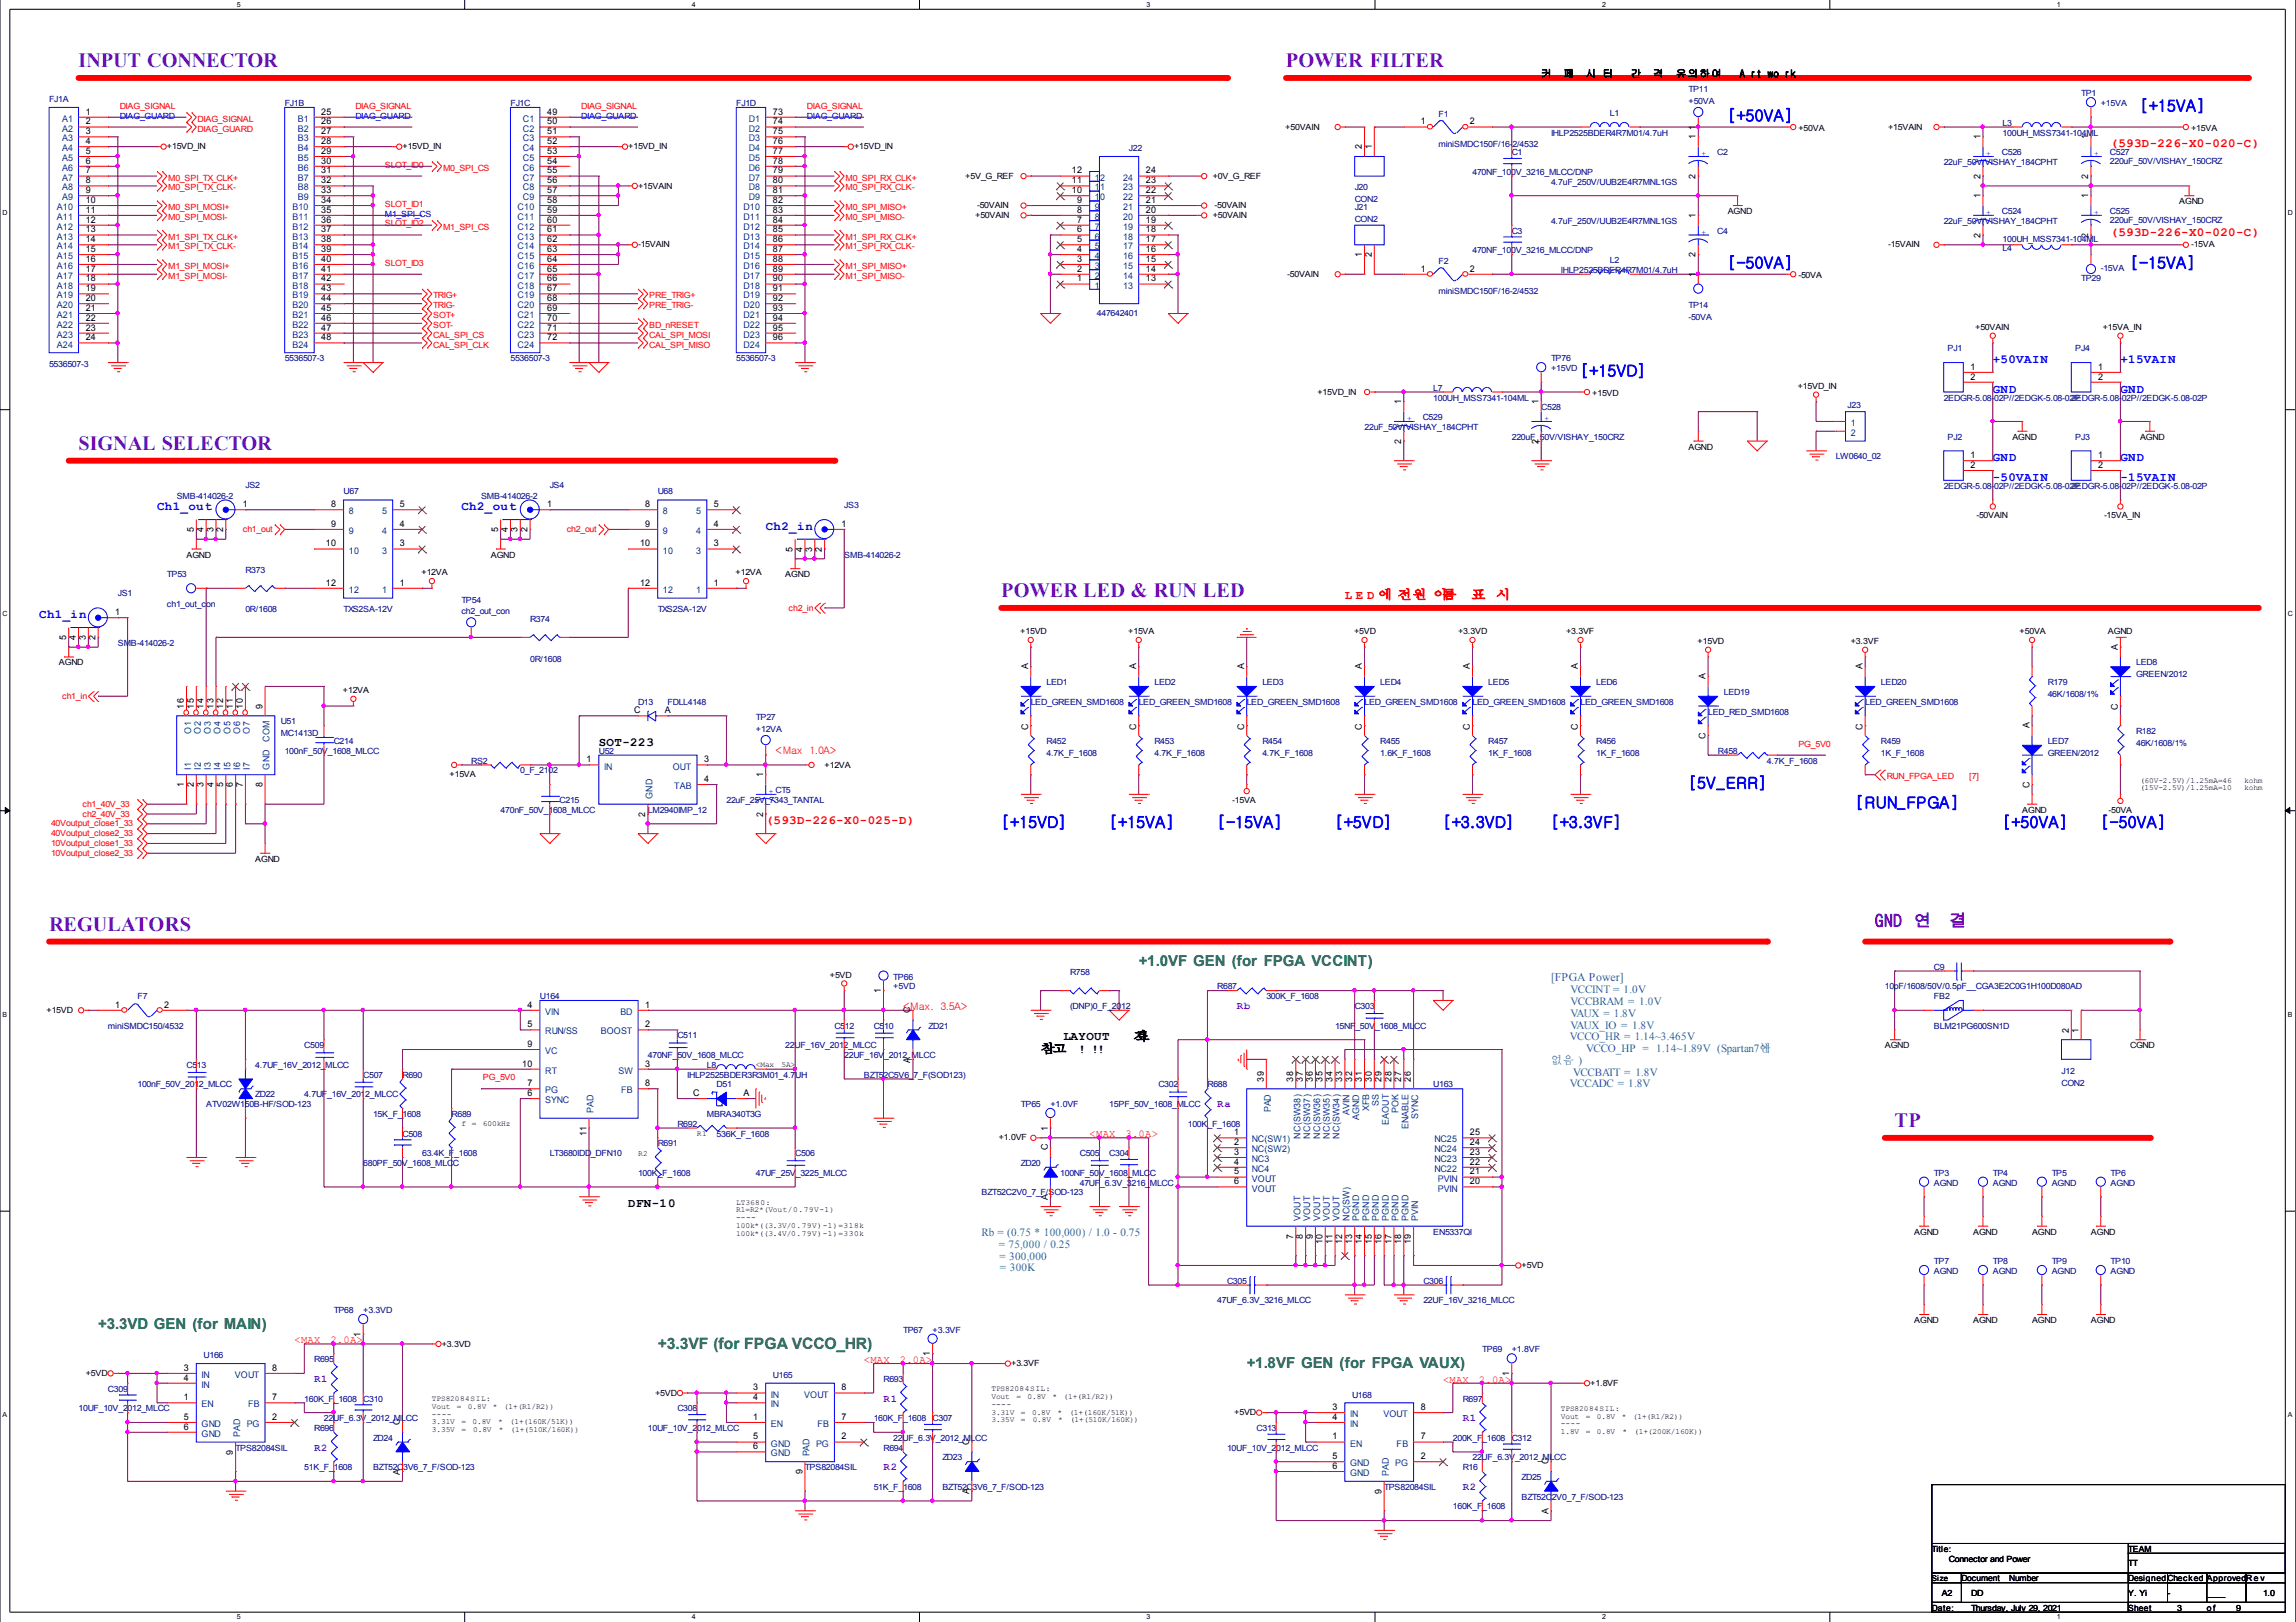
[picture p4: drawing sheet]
<svg xmlns="http://www.w3.org/2000/svg" width="297mm" height="210mm" viewBox="0 0 297 210" stroke-linecap="round" stroke-linejoin="round" font-family="sans-serif">
<defs><g id="words">
<g font-size="2.6" fill="#8000ff">
<text x="10.2" y="8.7">INPUT CONNECTOR</text>
<text x="166.4" y="8.7">POWER FILTER</text>
<text x="10.2" y="58.3">SIGNAL SELECTOR</text>
<text x="129.5" y="77.3">POWER LED &amp; RUN LED</text>
<text x="6.3" y="120.5">REGULATORS</text>
<text x="245.1" y="145.9">TP</text>
</g>
<g font-size="2.2" fill="#8000ff">
<text x="242.6" y="119.9">GND</text>
<text x="247.6" y="119.9">연</text>
<text x="252.2" y="119.9">결</text>
</g>
<g font-size="2" fill="#00f">
<text x="223.5" y="15.7">[+50VA]</text>
<text x="276.9" y="14.4">[+15VA]</text>
<text x="223.5" y="34.7">[-50VA]</text>
<text x="275.6" y="34.7">[-15VA]</text>
<text x="204.5" y="48.7">[+15VD]</text>
<text x="129.5" y="107.1">[+15VD]</text>
<text x="143.5" y="107.1">[+15VA]</text>
<text x="157.5" y="107.1">[-15VA]</text>
<text x="172.7" y="107.1">[+5VD]</text>
<text x="186.7" y="107.1">[+3.3VD]</text>
<text x="200.7" y="107.1">[+3.3VF]</text>
<text x="218.4" y="102">[5V_ERR]</text>
<text x="240" y="104.6">[RUN_FPGA]</text>
<text x="259.1" y="107.1">[+50VA]</text>
<text x="271.8" y="107.1">[-50VA]</text>
</g>
<text font-size="2" fill="#008000" x="85.1" y="174.6">+3.3VF (for FPGA VCCO_HR)</text>
<g font-size="1.9" fill="#008000">
<text x="147.3" y="125">+1.0VF GEN (for FPGA VCCINT)</text>
<text x="12.7" y="172">+3.3VD GEN (for MAIN)</text>
<text x="161.3" y="177.1">+1.8VF GEN (for FPGA VAUX)</text>
</g>
<g font-size="1.6" fill="#f00">
<text x="273" y="19.1">(593D-226-X0-020-C)</text>
<text x="273" y="30.5">(593D-226-X0-020-C)</text>
<text x="174" y="77.5">L E D 에 전원 이름</text>
<text x="190.3" y="77.5">표</text>
<text x="193.5" y="77.5">시</text>
<text x="99.1" y="106.7">(593D-226-X0-025-D)</text>
</g>
<g font-size="1.6" fill="#00f">
<text x="257.8" y="47">+50VAIN</text>
<text x="274.3" y="47">+15VAIN</text>
<text x="257.8" y="50.8">GND</text>
<text x="274.3" y="50.8">GND</text>
<text x="257.8" y="59.7">GND</text>
<text x="274.3" y="59.7">GND</text>
<text x="257.8" y="62.2">-50VAIN</text>
<text x="274.3" y="62.2">-15VAIN</text>
<text x="20.3" y="66.1">Ch1_out</text>
<text x="59.7" y="66.1">Ch2_out</text>
<text x="99.1" y="68.6">Ch2_in</text>
<text x="5.1" y="80">Ch1_in</text>
</g>
<g font-size="1.6">
<text x="77.5" y="96.5">SOT-223</text>
<text x="134.6" y="136.2">참고</text>
<text x="137.6" y="134.6">LAYOUT</text>
<text x="139.5" y="136.2">! !!</text>
<text x="146.6" y="134.6">자</text>
<text x="146.9" y="134.6">료</text>
<text x="81.3" y="156.2">DFN-10</text>
</g>
<text font-size="1.5" fill="#0080c0" x="200.7" y="127">[FPGA Power]</text>
<g font-size="1.4">
<text x="199.4" y="10">커</text>
<text x="202.3" y="10">페</text>
<text x="205.1" y="10">시 터</text>
<text x="211" y="10">간</text>
<text x="213.9" y="10">격</text>
<text x="216.8" y="10">유의하여</text>
<text x="225" y="10">A rt wo rk</text>
</g>
<g font-size="1.4" fill="#f00">
<text x="100.3" y="97.6">&lt;Max 1.0A&gt;</text>
<text x="116.8" y="130.7">&lt;Max. 3.5A&gt;</text>
<text x="141" y="147.2">&lt;MAX</text>
<text x="145.6" y="147.2">3.0A&gt;</text>
<text x="38.1" y="173.8">&lt;MAX</text>
<text x="42.8" y="173.8">2.0A&gt;</text>
<text x="111.8" y="176.4">&lt;MAX</text>
<text x="116.4" y="176.4">2.0A&gt;</text>
<text x="186.7" y="178.9">&lt;MAX</text>
<text x="191.3" y="178.9">2.0A&gt;</text>
</g>
<g font-size="1.4" fill="#8000ff">
<text x="160" y="130.6">Rb</text>
<text x="157.5" y="143.3">Ra</text>
<text x="40.6" y="178.8">R1</text>
<text x="114.3" y="181.4">R1</text>
<text x="189.2" y="183.9">R1</text>
<text x="40.6" y="187.7">R2</text>
<text x="114.3" y="190.3">R2</text>
<text x="189.2" y="192.8">R2</text>
</g>
<g font-size="1.4" fill="#0080c0">
<text x="203.2" y="128.5">VCCINT = 1.0V</text>
<text x="203.2" y="130.1">VCCBRAM = 1.0V</text>
<text x="203.2" y="131.6">VAUX = 1.8V</text>
<text x="200.7" y="137.7">없음 )</text>
<text x="203.1" y="134.6">VCCO_HR = 1.14~3.465V</text>
<text x="203.2" y="133.1">VAUX_IO = 1.8V</text>
<text x="205.2" y="136.2">VCCO_HP = 1.14~1.89V (Spartan7에</text>
<text x="227.7" y="136.2">는</text>
<text x="203.1" y="140.7">VCCADC = 1.8V</text>
<text x="203.5" y="139.2">VCCBATT = 1.8V</text>
<text x="127" y="159.9">Rb = (0.75 * 100,000) / 1.0 - 0.75</text>
<text x="129.2" y="161.5">= 75,000 / 0.25</text>
<text x="129.3" y="163">= 300,000</text>
<text x="129.4" y="164.5">= 300K</text>
</g>
<g font-size="1.2" fill="#004080">
<text x="8" y="15.8">A1</text>
<text x="8" y="17">A2</text>
<text x="38.5" y="15.8">B1</text>
<text x="38.5" y="17">B2</text>
<text x="67.6" y="15.8">C1</text>
<text x="67.6" y="17">C2</text>
<text x="96.9" y="15.8">D1</text>
<text x="96.9" y="17">D2</text>
<text x="8" y="18.3">A3</text>
<text x="8" y="19.6">A4</text>
<text x="8" y="20.8">A5</text>
<text x="8" y="22.1">A6</text>
<text x="8" y="23.4">A7</text>
<text x="38.5" y="18.3">B3</text>
<text x="38.5" y="19.6">B4</text>
<text x="38.5" y="20.8">B5</text>
<text x="38.5" y="22.1">B6</text>
<text x="38.5" y="23.4">B7</text>
<text x="67.6" y="18.3">C3</text>
<text x="67.6" y="19.6">C4</text>
<text x="67.6" y="20.8">C5</text>
<text x="67.6" y="22.1">C6</text>
<text x="67.6" y="23.4">C7</text>
<text x="96.9" y="18.3">D3</text>
<text x="96.9" y="19.6">D4</text>
<text x="96.9" y="20.8">D5</text>
<text x="96.9" y="22.1">D6</text>
<text x="96.9" y="23.4">D7</text>
<text x="141.6" y="23.4">12</text>
<text x="145.3" y="23.4">24</text>
<text x="7.4" y="27.2">A10</text>
<text x="7.4" y="28.5">A11</text>
<text x="7.4" y="29.7">A12</text>
<text x="8" y="24.7">A8</text>
<text x="8" y="25.9">A9</text>
<text x="37.8" y="27.2">B10</text>
<text x="37.8" y="28.5">B11</text>
<text x="37.8" y="29.7">B12</text>
<text x="38.5" y="24.7">B8</text>
<text x="38.5" y="25.9">B9</text>
<text x="67" y="27.2">C10</text>
<text x="67" y="28.5">C11</text>
<text x="67" y="29.7">C12</text>
<text x="67.6" y="24.7">C8</text>
<text x="67.6" y="25.9">C9</text>
<text x="96.2" y="27.2">D10</text>
<text x="96.2" y="28.5">D11</text>
<text x="96.2" y="29.7">D12</text>
<text x="96.9" y="24.7">D8</text>
<text x="96.9" y="25.9">D9</text>
<text x="141.6" y="29.7">7</text>
<text x="141.6" y="28.5">8</text>
<text x="141.6" y="27.2">9</text>
<text x="141.6" y="25.9">10</text>
<text x="141.6" y="24.7">11</text>
<text x="145.3" y="29.7">19</text>
<text x="145.3" y="28.5">20</text>
<text x="145.3" y="27.2">21</text>
<text x="145.3" y="25.9">22</text>
<text x="145.3" y="24.7">23</text>
<text x="7.4" y="31">A13</text>
<text x="7.4" y="32.3">A14</text>
<text x="7.4" y="33.5">A15</text>
<text x="7.4" y="34.8">A16</text>
<text x="37.8" y="31">B13</text>
<text x="37.8" y="32.3">B14</text>
<text x="37.8" y="33.5">B15</text>
<text x="37.8" y="34.8">B16</text>
<text x="67" y="31">C13</text>
<text x="67" y="32.3">C14</text>
<text x="67" y="33.5">C15</text>
<text x="67" y="34.8">C16</text>
<text x="96.2" y="31">D13</text>
<text x="96.2" y="32.3">D14</text>
<text x="96.2" y="33.5">D15</text>
<text x="96.2" y="34.8">D16</text>
<text x="141.6" y="34.8">3</text>
<text x="141.6" y="33.5">4</text>
<text x="141.6" y="32.3">5</text>
<text x="141.6" y="31">6</text>
<text x="145.3" y="34.8">15</text>
<text x="145.3" y="33.5">16</text>
<text x="145.3" y="32.3">17</text>
<text x="145.3" y="31">18</text>
<text x="7.4" y="36.1">A17</text>
<text x="7.4" y="37.4">A18</text>
<text x="7.4" y="38.6">A19</text>
<text x="7.4" y="39.9">A20</text>
<text x="7.4" y="41.2">A21</text>
<text x="37.8" y="36.1">B17</text>
<text x="37.8" y="37.4">B18</text>
<text x="37.8" y="38.6">B19</text>
<text x="37.8" y="39.9">B20</text>
<text x="37.8" y="41.2">B21</text>
<text x="67" y="36.1">C17</text>
<text x="67" y="37.4">C18</text>
<text x="67" y="38.6">C19</text>
<text x="67" y="39.9">C20</text>
<text x="67" y="41.2">C21</text>
<text x="96.2" y="36.1">D17</text>
<text x="96.2" y="37.4">D18</text>
<text x="96.2" y="38.6">D19</text>
<text x="96.2" y="39.9">D20</text>
<text x="96.2" y="41.2">D21</text>
<text x="141.6" y="37.4">1</text>
<text x="141.6" y="36.1">2</text>
<text x="145.3" y="37.4">13</text>
<text x="145.3" y="36.1">14</text>
<text x="7.4" y="42.4">A22</text>
<text x="7.4" y="43.7">A23</text>
<text x="7.4" y="45">A24</text>
<text x="37.8" y="42.4">B22</text>
<text x="37.8" y="43.7">B23</text>
<text x="37.8" y="45">B24</text>
<text x="67" y="42.4">C22</text>
<text x="67" y="43.7">C23</text>
<text x="67" y="45">C24</text>
<text x="96.2" y="42.4">D22</text>
<text x="96.2" y="43.7">D23</text>
<text x="96.2" y="45">D24</text>
<text x="239.4" y="55.1">1</text>
<text x="239.4" y="56.4">2</text>
<text x="45.1" y="66.6">8</text>
<text x="45.1" y="69.1">9</text>
<text x="45.1" y="71.6">10</text>
<text x="49.4" y="71.6">3</text>
<text x="49.4" y="69.1">4</text>
<text x="49.4" y="66.6">5</text>
<text x="85.8" y="66.6">8</text>
<text x="85.8" y="69.1">9</text>
<text x="85.8" y="71.6">10</text>
<text x="90.1" y="71.6">3</text>
<text x="90.1" y="69.1">4</text>
<text x="90.1" y="66.6">5</text>
<text x="45.1" y="76.7">12</text>
<text x="49.4" y="76.7">1</text>
<text x="85.8" y="76.7">12</text>
<text x="90.1" y="76.7">1</text>
<text x="24.7" y="94.9" transform="rotate(-90 24.7 94.9)">O1</text>
<text x="26" y="94.9" transform="rotate(-90 26 94.9)">O2</text>
<text x="27.3" y="94.9" transform="rotate(-90 27.3 94.9)">O3</text>
<text x="28.5" y="94.9" transform="rotate(-90 28.5 94.9)">O4</text>
<text x="29.8" y="94.9" transform="rotate(-90 29.8 94.9)">O5</text>
<text x="31.1" y="94.9" transform="rotate(-90 31.1 94.9)">O6</text>
<text x="32.3" y="94.9" transform="rotate(-90 32.3 94.9)">O7</text>
<text x="24.7" y="99.6" transform="rotate(-90 24.7 99.6)">I1</text>
<text x="26" y="99.6" transform="rotate(-90 26 99.6)">I2</text>
<text x="27.3" y="99.6" transform="rotate(-90 27.3 99.6)">I3</text>
<text x="28.5" y="99.6" transform="rotate(-90 28.5 99.6)">I4</text>
<text x="29.8" y="99.6" transform="rotate(-90 29.8 99.6)">I5</text>
<text x="31.1" y="99.6" transform="rotate(-90 31.1 99.6)">I6</text>
<text x="32.3" y="99.6" transform="rotate(-90 32.3 99.6)">I7</text>
<text x="34.9" y="99.6" transform="rotate(-90 34.9 99.6)">GND</text>
<text x="34.9" y="96" transform="rotate(-90 34.9 96)">COM</text>
<text x="78.1" y="99.6">IN</text>
<text x="87" y="99.6">OUT</text>
<text x="84.4" y="103.4" transform="rotate(-90 84.4 103.4)">GND</text>
<text x="87.2" y="102.1">TAB</text>
<text x="70.5" y="131.3">VIN</text>
<text x="80.3" y="131.3">BD</text>
<text x="70.5" y="133.9">RUN/SS</text>
<text x="70.5" y="136.4">VC</text>
<text x="77.7" y="133.9">BOOST</text>
<text x="70.5" y="142.8">SYNC</text>
<text x="70.5" y="141.5">PG</text>
<text x="70.5" y="139">RT</text>
<text x="80" y="139">SW</text>
<text x="80.3" y="141.5">FB</text>
<text x="164.4" y="143.9" transform="rotate(-90 164.4 143.9)">PAD</text>
<text x="177.1" y="143.8" transform="rotate(-90 177.1 143.8)">XFB</text>
<text x="178.4" y="143.1" transform="rotate(-90 178.4 143.1)">SS</text>
<text x="76.8" y="144" transform="rotate(-90 76.8 144)">PAD</text>
<text x="162" y="147.8">NC(SW1)</text>
<text x="162" y="149.1">NC(SW2)</text>
<text x="168.2" y="147.3" transform="rotate(-90 168.2 147.3)">NC(SW38)</text>
<text x="169.5" y="147.3" transform="rotate(-90 169.5 147.3)">NC(SW37)</text>
<text x="170.8" y="147.3" transform="rotate(-90 170.8 147.3)">NC(SW36)</text>
<text x="172" y="147.3" transform="rotate(-90 172 147.3)">NC(SW35)</text>
<text x="173.3" y="147.3" transform="rotate(-90 173.3 147.3)">NC(SW34)</text>
<text x="174.6" y="144.3" transform="rotate(-90 174.6 144.3)">AVIN</text>
<text x="175.9" y="145" transform="rotate(-90 175.9 145)">AGND</text>
<text x="179.7" y="145.6" transform="rotate(-90 179.7 145.6)">EAOUT</text>
<text x="180.9" y="144" transform="rotate(-90 180.9 144)">POK</text>
<text x="182.2" y="146.1" transform="rotate(-90 182.2 146.1)">ENABLE</text>
<text x="183.5" y="144.8" transform="rotate(-90 183.5 144.8)">SYNC</text>
<text x="185.6" y="149.1">NC24</text>
<text x="185.6" y="147.8">NC25</text>
<text x="162" y="150.4">NC3</text>
<text x="162" y="151.7">NC4</text>
<text x="162" y="152.9">VOUT</text>
<text x="162" y="154.2">VOUT</text>
<text x="185.6" y="151.7">NC22</text>
<text x="185.6" y="150.4">NC23</text>
<text x="186" y="154.2">PVIN</text>
<text x="186" y="152.9">PVIN</text>
<text x="168.2" y="158" transform="rotate(-90 168.2 158)">VOUT</text>
<text x="169.5" y="158" transform="rotate(-90 169.5 158)">VOUT</text>
<text x="170.8" y="158" transform="rotate(-90 170.8 158)">VOUT</text>
<text x="172" y="158" transform="rotate(-90 172 158)">VOUT</text>
<text x="173.3" y="158" transform="rotate(-90 173.3 158)">VOUT</text>
<text x="174.6" y="158" transform="rotate(-90 174.6 158)">NC(SW)</text>
<text x="175.9" y="158" transform="rotate(-90 175.9 158)">PGND</text>
<text x="177.1" y="158" transform="rotate(-90 177.1 158)">PGND</text>
<text x="178.4" y="158" transform="rotate(-90 178.4 158)">PGND</text>
<text x="179.7" y="158" transform="rotate(-90 179.7 158)">PGND</text>
<text x="180.9" y="158" transform="rotate(-90 180.9 158)">PGND</text>
<text x="182.2" y="158" transform="rotate(-90 182.2 158)">PGND</text>
<text x="183.5" y="158" transform="rotate(-90 183.5 158)">PVIN</text>
<text x="26.1" y="178.3">IN</text>
<text x="26.1" y="179.6">IN</text>
<text x="30.4" y="178.3">VOUT</text>
<text x="26.1" y="182.1">EN</text>
<text x="26.1" y="184.7">GND</text>
<text x="26.1" y="185.9">GND</text>
<text x="31.1" y="185.9" transform="rotate(-90 31.1 185.9)">PAD</text>
<text x="31.9" y="184.7">PG</text>
<text x="32.1" y="182.1">FB</text>
<text x="99.7" y="180.9">IN</text>
<text x="99.7" y="182.1">IN</text>
<text x="99.7" y="184.7">EN</text>
<text x="104.1" y="180.9">VOUT</text>
<text x="105.7" y="184.7">FB</text>
<text x="174.7" y="183.4">IN</text>
<text x="174.7" y="184.7">IN</text>
<text x="179" y="183.4">VOUT</text>
<text x="99.7" y="187.2">GND</text>
<text x="99.7" y="188.5">GND</text>
<text x="104.7" y="188.5" transform="rotate(-90 104.7 188.5)">PAD</text>
<text x="105.6" y="187.2">PG</text>
<text x="174.7" y="187.2">EN</text>
<text x="174.7" y="189.8">GND</text>
<text x="174.7" y="191">GND</text>
<text x="179.7" y="191" transform="rotate(-90 179.7 191)">PAD</text>
<text x="180.5" y="189.8">PG</text>
<text x="180.7" y="187.2">FB</text>
</g>
<g font-size="1.2">
<text x="11.1" y="14.8">1</text>
<text x="11.1" y="16.1">2</text>
<text x="11.1" y="17.4">3</text>
<text x="41.6" y="14.8">25</text>
<text x="41.6" y="16.1">26</text>
<text x="41.6" y="17.4">27</text>
<text x="70.8" y="14.8">49</text>
<text x="70.8" y="16.1">50</text>
<text x="70.8" y="17.4">51</text>
<text x="100" y="14.8">73</text>
<text x="100" y="16.1">74</text>
<text x="100" y="17.4">75</text>
<text x="183.8" y="16.1">1</text>
<text x="190.2" y="16.1">2</text>
<text x="219.4" y="16.8" transform="rotate(-90 219.4 16.8)">1</text>
<text x="11.1" y="18.6">4</text>
<text x="11.1" y="19.9">5</text>
<text x="11.1" y="21.2">6</text>
<text x="11.1" y="22.5">7</text>
<text x="11.1" y="23.7">8</text>
<text x="41.6" y="18.6">28</text>
<text x="41.6" y="19.9">29</text>
<text x="41.6" y="21.2">30</text>
<text x="41.6" y="22.5">31</text>
<text x="41.6" y="23.7">32</text>
<text x="70.8" y="18.6">52</text>
<text x="70.8" y="19.9">53</text>
<text x="70.8" y="21.2">54</text>
<text x="70.8" y="22.5">55</text>
<text x="70.8" y="23.7">56</text>
<text x="100" y="18.6">76</text>
<text x="100" y="19.9">77</text>
<text x="100" y="21.2">78</text>
<text x="100" y="22.5">79</text>
<text x="100" y="23.7">80</text>
<text x="138.7" y="23.7">11</text>
<text x="138.7" y="22.5">12</text>
<text x="148.3" y="23.7">23</text>
<text x="148.3" y="22.5">24</text>
<text x="176.2" y="19.3" transform="rotate(-90 176.2 19.3)">2</text>
<text x="177.5" y="19.3" transform="rotate(-90 177.5 19.3)">1</text>
<text x="219.4" y="23.1" transform="rotate(-90 219.4 23.1)">2</text>
<text x="219.4" y="18" transform="rotate(-90 219.4 18)">1</text>
<text x="256.2" y="23.1" transform="rotate(-90 256.2 23.1)">2</text>
<text x="256.2" y="18" transform="rotate(-90 256.2 18)">1</text>
<text x="270.2" y="23.1" transform="rotate(-90 270.2 23.1)">2</text>
<text x="270.2" y="18" transform="rotate(-90 270.2 18)">1</text>
<text x="11.1" y="25">9</text>
<text x="11.1" y="26.3">10</text>
<text x="11.1" y="27.5">11</text>
<text x="11.1" y="28.8">12</text>
<text x="41.6" y="25">33</text>
<text x="41.6" y="26.3">34</text>
<text x="41.6" y="27.5">35</text>
<text x="41.6" y="28.8">36</text>
<text x="70.8" y="25">57</text>
<text x="70.8" y="26.3">58</text>
<text x="70.8" y="27.5">59</text>
<text x="70.8" y="28.8">60</text>
<text x="100" y="25">81</text>
<text x="100" y="26.3">82</text>
<text x="100" y="27.5">83</text>
<text x="100" y="28.8">84</text>
<text x="138.7" y="25">10</text>
<text x="139.4" y="28.8">7</text>
<text x="139.4" y="27.5">8</text>
<text x="139.4" y="26.3">9</text>
<text x="148.3" y="28.8">19</text>
<text x="148.3" y="27.5">20</text>
<text x="148.3" y="26.3">21</text>
<text x="148.3" y="25">22</text>
<text x="219.4" y="28.2" transform="rotate(-90 219.4 28.2)">1</text>
<text x="256.2" y="25.7" transform="rotate(-90 256.2 25.7)">1</text>
<text x="270.2" y="25.7" transform="rotate(-90 270.2 25.7)">1</text>
<text x="11.1" y="30.1">13</text>
<text x="11.1" y="31.3">14</text>
<text x="11.1" y="32.6">15</text>
<text x="11.1" y="33.9">16</text>
<text x="11.1" y="35.2">17</text>
<text x="41.6" y="30.1">37</text>
<text x="41.6" y="31.3">38</text>
<text x="41.6" y="32.6">39</text>
<text x="41.6" y="33.9">40</text>
<text x="41.6" y="35.2">41</text>
<text x="70.8" y="30.1">61</text>
<text x="70.8" y="31.3">62</text>
<text x="70.8" y="32.6">63</text>
<text x="70.8" y="33.9">64</text>
<text x="70.8" y="35.2">65</text>
<text x="100" y="30.1">85</text>
<text x="100" y="31.3">86</text>
<text x="100" y="32.6">87</text>
<text x="100" y="33.9">88</text>
<text x="100" y="35.2">89</text>
<text x="139.4" y="35.2">2</text>
<text x="139.4" y="33.9">3</text>
<text x="139.4" y="32.6">4</text>
<text x="139.4" y="31.3">5</text>
<text x="139.4" y="30.1">6</text>
<text x="148.3" y="35.2">14</text>
<text x="148.3" y="33.9">15</text>
<text x="148.3" y="32.6">16</text>
<text x="148.3" y="31.3">17</text>
<text x="148.3" y="30.1">18</text>
<text x="176.2" y="33.3" transform="rotate(-90 176.2 33.3)">1</text>
<text x="177.5" y="33.3" transform="rotate(-90 177.5 33.3)">2</text>
<text x="183.8" y="35.2">1</text>
<text x="190.2" y="35.2">2</text>
<text x="219.4" y="35.8" transform="rotate(-90 219.4 35.8)">1</text>
<text x="219.4" y="33.3" transform="rotate(-90 219.4 33.3)">2</text>
<text x="256.2" y="30.7" transform="rotate(-90 256.2 30.7)">2</text>
<text x="270.2" y="30.7" transform="rotate(-90 270.2 30.7)">2</text>
<text x="11.1" y="36.4">18</text>
<text x="11.1" y="37.7">19</text>
<text x="11.1" y="39">20</text>
<text x="11.1" y="40.2">21</text>
<text x="11.1" y="41.5">22</text>
<text x="41.6" y="36.4">42</text>
<text x="41.6" y="37.7">43</text>
<text x="41.6" y="39">44</text>
<text x="41.6" y="40.2">45</text>
<text x="41.6" y="41.5">46</text>
<text x="70.8" y="36.4">66</text>
<text x="70.8" y="37.7">67</text>
<text x="70.8" y="39">68</text>
<text x="70.8" y="40.2">69</text>
<text x="70.8" y="41.5">70</text>
<text x="100" y="36.4">90</text>
<text x="100" y="37.7">91</text>
<text x="100" y="39">92</text>
<text x="100" y="40.2">93</text>
<text x="100" y="41.5">94</text>
<text x="139.4" y="36.4">1</text>
<text x="148.3" y="36.4">13</text>
<text x="11.1" y="42.8">23</text>
<text x="11.1" y="44">24</text>
<text x="41.6" y="42.8">47</text>
<text x="41.6" y="44">48</text>
<text x="70.8" y="42.8">71</text>
<text x="70.8" y="44">72</text>
<text x="100" y="42.8">95</text>
<text x="100" y="44">96</text>
<text x="254.9" y="47.9">1</text>
<text x="271.4" y="47.9">1</text>
<text x="181.3" y="52.3" transform="rotate(-90 181.3 52.3)">1</text>
<text x="199.1" y="52.3" transform="rotate(-90 199.1 52.3)">1</text>
<text x="254.9" y="49.1">2</text>
<text x="271.4" y="49.1">2</text>
<text x="181.3" y="57.4" transform="rotate(-90 181.3 57.4)">2</text>
<text x="199.1" y="57.4" transform="rotate(-90 199.1 57.4)">2</text>
<text x="254.9" y="59.3">1</text>
<text x="271.4" y="59.3">1</text>
<text x="31.4" y="65.6">1</text>
<text x="42.8" y="65.6">8</text>
<text x="51.7" y="65.6">5</text>
<text x="70.8" y="65.6">1</text>
<text x="83.5" y="65.6">8</text>
<text x="92.4" y="65.6">5</text>
<text x="254.9" y="60.6">2</text>
<text x="271.4" y="60.6">2</text>
<text x="25.1" y="68.8" transform="rotate(-90 25.1 68.8)">5</text>
<text x="26.3" y="68.8" transform="rotate(-90 26.3 68.8)">4</text>
<text x="27.6" y="68.8" transform="rotate(-90 27.6 68.8)">3</text>
<text x="28.9" y="68.8" transform="rotate(-90 28.9 68.8)">2</text>
<text x="42.2" y="70.7">10</text>
<text x="42.8" y="68.2">9</text>
<text x="51.7" y="70.7">3</text>
<text x="51.7" y="68.2">4</text>
<text x="64.4" y="68.8" transform="rotate(-90 64.4 68.8)">5</text>
<text x="65.7" y="68.8" transform="rotate(-90 65.7 68.8)">4</text>
<text x="67" y="68.8" transform="rotate(-90 67 68.8)">3</text>
<text x="68.2" y="68.8" transform="rotate(-90 68.2 68.8)">2</text>
<text x="82.8" y="70.7">10</text>
<text x="83.5" y="68.2">9</text>
<text x="92.4" y="70.7">3</text>
<text x="92.4" y="68.2">4</text>
<text x="102.5" y="71.4" transform="rotate(-90 102.5 71.4)">5</text>
<text x="103.8" y="71.4" transform="rotate(-90 103.8 71.4)">4</text>
<text x="105.1" y="71.4" transform="rotate(-90 105.1 71.4)">3</text>
<text x="106.3" y="71.4" transform="rotate(-90 106.3 71.4)">2</text>
<text x="108.9" y="68.2">1</text>
<text x="42.2" y="75.8">12</text>
<text x="51.7" y="75.8">1</text>
<text x="82.8" y="75.8">12</text>
<text x="92.4" y="75.8">1</text>
<text x="8.6" y="82.8" transform="rotate(-90 8.6 82.8)">5</text>
<text x="9.8" y="82.8" transform="rotate(-90 9.8 82.8)">4</text>
<text x="11.1" y="82.8" transform="rotate(-90 11.1 82.8)">3</text>
<text x="12.4" y="82.8" transform="rotate(-90 12.4 82.8)">2</text>
<text x="14.9" y="79.6">1</text>
<text x="133" y="86.6" transform="rotate(-90 133 86.6)">A</text>
<text x="147" y="86.6" transform="rotate(-90 147 86.6)">A</text>
<text x="161" y="86.6" transform="rotate(-90 161 86.6)">A</text>
<text x="176.2" y="86.6" transform="rotate(-90 176.2 86.6)">A</text>
<text x="190.2" y="86.6" transform="rotate(-90 190.2 86.6)">A</text>
<text x="204.1" y="86.6" transform="rotate(-90 204.1 86.6)">A</text>
<text x="220.6" y="87.9" transform="rotate(-90 220.6 87.9)">A</text>
<text x="241" y="86.6" transform="rotate(-90 241 86.6)">A</text>
<text x="274" y="84.1" transform="rotate(-90 274 84.1)">A</text>
<text x="23.8" y="91.7" transform="rotate(-90 23.8 91.7)">16</text>
<text x="25.1" y="91.7" transform="rotate(-90 25.1 91.7)">15</text>
<text x="26.3" y="91.7" transform="rotate(-90 26.3 91.7)">14</text>
<text x="27.6" y="91.7" transform="rotate(-90 27.6 91.7)">13</text>
<text x="28.9" y="91.7" transform="rotate(-90 28.9 91.7)">12</text>
<text x="30.1" y="91.7" transform="rotate(-90 30.1 91.7)">11</text>
<text x="31.4" y="91.7" transform="rotate(-90 31.4 91.7)">10</text>
<text x="34" y="91.7" transform="rotate(-90 34 91.7)">9</text>
<text x="82" y="92.3">C</text>
<text x="86" y="92.3">A</text>
<text x="133" y="94.4" transform="rotate(-90 133 94.4)">C</text>
<text x="147" y="94.4" transform="rotate(-90 147 94.4)">C</text>
<text x="161" y="94.4" transform="rotate(-90 161 94.4)">C</text>
<text x="176.2" y="94.4" transform="rotate(-90 176.2 94.4)">C</text>
<text x="190.2" y="94.4" transform="rotate(-90 190.2 94.4)">C</text>
<text x="204.1" y="94.4" transform="rotate(-90 204.1 94.4)">C</text>
<text x="220.6" y="95.7" transform="rotate(-90 220.6 95.7)">C</text>
<text x="241" y="94.4" transform="rotate(-90 241 94.4)">C</text>
<text x="262.6" y="94.2" transform="rotate(-90 262.6 94.2)">A</text>
<text x="274" y="91.9" transform="rotate(-90 274 91.9)">C</text>
<text x="23.8" y="101.9" transform="rotate(-90 23.8 101.9)">1</text>
<text x="25.1" y="101.9" transform="rotate(-90 25.1 101.9)">2</text>
<text x="26.3" y="101.9" transform="rotate(-90 26.3 101.9)">3</text>
<text x="27.6" y="101.9" transform="rotate(-90 27.6 101.9)">4</text>
<text x="28.9" y="101.9" transform="rotate(-90 28.9 101.9)">5</text>
<text x="30.1" y="101.9" transform="rotate(-90 30.1 101.9)">6</text>
<text x="31.4" y="101.9" transform="rotate(-90 31.4 101.9)">7</text>
<text x="34" y="101.9" transform="rotate(-90 34 101.9)">8</text>
<text x="75.9" y="98.7">1</text>
<text x="91.1" y="98.7">3</text>
<text x="91.1" y="101.2">4</text>
<text x="98.7" y="100.6" transform="rotate(-90 98.7 100.6)">1</text>
<text x="83.5" y="105.7" transform="rotate(-90 83.5 105.7)">2</text>
<text x="98.7" y="105.7" transform="rotate(-90 98.7 105.7)">2</text>
<text x="262.6" y="102" transform="rotate(-90 262.6 102)">C</text>
<text x="14.9" y="130.4">1</text>
<text x="21.3" y="130.4">2</text>
<text x="68.2" y="130.4">4</text>
<text x="83.5" y="130.4">1</text>
<text x="114" y="128.5" transform="rotate(-90 114 128.5)">1</text>
<text x="117.8" y="131.1" transform="rotate(-90 117.8 131.1)">C</text>
<text x="68.2" y="132.9">5</text>
<text x="68.2" y="135.5">9</text>
<text x="83.5" y="132.9">2</text>
<text x="117.8" y="137.5" transform="rotate(-90 117.8 137.5)">A</text>
<text x="267.6" y="133.6" transform="rotate(-90 267.6 133.6)">2</text>
<text x="268.9" y="133.6" transform="rotate(-90 268.9 133.6)">1</text>
<text x="67.6" y="138">10</text>
<text x="68.2" y="141.8">6</text>
<text x="68.2" y="140.6">7</text>
<text x="83.5" y="138">3</text>
<text x="83.5" y="140.6">8</text>
<text x="89.7" y="141.8">C</text>
<text x="96.2" y="141.8">A</text>
<text x="163.5" y="140" transform="rotate(-90 163.5 140)">39</text>
<text x="167.3" y="140" transform="rotate(-90 167.3 140)">38</text>
<text x="168.6" y="140" transform="rotate(-90 168.6 140)">37</text>
<text x="169.8" y="140" transform="rotate(-90 169.8 140)">36</text>
<text x="171.1" y="140" transform="rotate(-90 171.1 140)">35</text>
<text x="172.4" y="140" transform="rotate(-90 172.4 140)">34</text>
<text x="173.7" y="140" transform="rotate(-90 173.7 140)">33</text>
<text x="174.9" y="140" transform="rotate(-90 174.9 140)">32</text>
<text x="176.2" y="140" transform="rotate(-90 176.2 140)">31</text>
<text x="177.5" y="140" transform="rotate(-90 177.5 140)">30</text>
<text x="178.7" y="140" transform="rotate(-90 178.7 140)">29</text>
<text x="180" y="140" transform="rotate(-90 180 140)">28</text>
<text x="181.3" y="140" transform="rotate(-90 181.3 140)">27</text>
<text x="182.5" y="140" transform="rotate(-90 182.5 140)">26</text>
<text x="75.9" y="147" transform="rotate(-90 75.9 147)">11</text>
<text x="135.6" y="148.9" transform="rotate(-90 135.6 148.9)">C</text>
<text x="135.6" y="146.3" transform="rotate(-90 135.6 146.3)">1</text>
<text x="159.7" y="146.9">1</text>
<text x="159.7" y="148.2">2</text>
<text x="159.7" y="149.5">3</text>
<text x="190.2" y="149.5">23</text>
<text x="190.2" y="148.2">24</text>
<text x="190.2" y="146.9">25</text>
<text x="135.6" y="155.3" transform="rotate(-90 135.6 155.3)">A</text>
<text x="159.7" y="150.7">4</text>
<text x="159.7" y="152">5</text>
<text x="159.7" y="153.3">6</text>
<text x="190.2" y="153.3">20</text>
<text x="190.2" y="152">21</text>
<text x="190.2" y="150.7">22</text>
<text x="167.3" y="160.3" transform="rotate(-90 167.3 160.3)">7</text>
<text x="168.6" y="160.3" transform="rotate(-90 168.6 160.3)">8</text>
<text x="169.8" y="160.3" transform="rotate(-90 169.8 160.3)">9</text>
<text x="171.1" y="161" transform="rotate(-90 171.1 161)">10</text>
<text x="172.4" y="161" transform="rotate(-90 172.4 161)">11</text>
<text x="173.7" y="161" transform="rotate(-90 173.7 161)">12</text>
<text x="174.9" y="161" transform="rotate(-90 174.9 161)">13</text>
<text x="176.2" y="161" transform="rotate(-90 176.2 161)">14</text>
<text x="177.5" y="161" transform="rotate(-90 177.5 161)">15</text>
<text x="178.7" y="161" transform="rotate(-90 178.7 161)">16</text>
<text x="180" y="161" transform="rotate(-90 180 161)">17</text>
<text x="181.3" y="161" transform="rotate(-90 181.3 161)">18</text>
<text x="182.5" y="161" transform="rotate(-90 182.5 161)">19</text>
<text x="46.7" y="173" transform="rotate(-90 46.7 173)">1</text>
<text x="23.8" y="177.4">3</text>
<text x="23.8" y="178.7">4</text>
<text x="35.2" y="177.4">8</text>
<text x="97.5" y="179.9">3</text>
<text x="108.9" y="179.9">8</text>
<text x="120.3" y="175.5" transform="rotate(-90 120.3 175.5)">1</text>
<text x="195.2" y="178.1" transform="rotate(-90 195.2 178.1)">1</text>
<text x="23.8" y="181.2">1</text>
<text x="23.8" y="183.7">5</text>
<text x="23.8" y="185">6</text>
<text x="35.2" y="181.2">7</text>
<text x="35.2" y="183.7">2</text>
<text x="51.7" y="184.4" transform="rotate(-90 51.7 184.4)">C</text>
<text x="97.5" y="181.2">4</text>
<text x="97.5" y="183.7">1</text>
<text x="108.9" y="183.7">7</text>
<text x="172.4" y="182.5">3</text>
<text x="172.4" y="183.7">4</text>
<text x="183.8" y="182.5">8</text>
<text x="30.1" y="188.2" transform="rotate(-90 30.1 188.2)">9</text>
<text x="51.7" y="190.9" transform="rotate(-90 51.7 190.9)">A</text>
<text x="97.5" y="186.3">5</text>
<text x="97.5" y="187.6">6</text>
<text x="103.8" y="190.8" transform="rotate(-90 103.8 190.8)">9</text>
<text x="108.9" y="186.3">2</text>
<text x="125.4" y="187" transform="rotate(-90 125.4 187)">C</text>
<text x="172.4" y="186.3">1</text>
<text x="172.4" y="188.8">5</text>
<text x="172.4" y="190.1">6</text>
<text x="183.8" y="186.3">7</text>
<text x="183.8" y="188.8">2</text>
<text x="200.3" y="189.5" transform="rotate(-90 200.3 189.5)">C</text>
<text x="125.4" y="193.4" transform="rotate(-90 125.4 193.4)">A</text>
<text x="178.7" y="193.3" transform="rotate(-90 178.7 193.3)">9</text>
<text x="200.3" y="195.9" transform="rotate(-90 200.3 195.9)">A</text>
</g>
<g font-size="1.1" fill="#000080">
<text x="218.4" y="12">TP11</text>
<text x="6.3" y="13.1">FJ1A</text>
<text x="36.8" y="13.7">FJ1B</text>
<text x="66" y="13.7">FJ1C</text>
<text x="95.2" y="13.7">FJ1D</text>
<text x="186.1" y="15.2">F1</text>
<text x="200.7" y="17.5">IHLP2525BDER4R7M01/4.7uH</text>
<text x="208.3" y="15">L1</text>
<text x="218.4" y="13.5">+50VA</text>
<text x="259.1" y="16.3">L3</text>
<text x="259.1" y="17.5">100UH_MSS7341-104ML</text>
<text x="269.2" y="12.5">TP1</text>
<text x="271.8" y="13.7">+15VA</text>
<text x="146" y="19.6">J22</text>
<text x="186.1" y="19">miniSMDC150F/16-2/4532</text>
<text x="190.5" y="22.6">470NF_100V_3216_MLCC/DNP</text>
<text x="195.6" y="20.1">C1</text>
<text x="200.7" y="23.9">4.7uF_250V/UUB2E4R7MNL1GS</text>
<text x="222.2" y="20.1">C2</text>
<text x="251.5" y="21.4">22uF_50V/VISHAY_184CPHT</text>
<text x="259" y="20.1">C526</text>
<text x="273" y="20.1">C527</text>
<text x="273" y="21.3">220uF_50V/VISHAY_150CRZ</text>
<text x="175.3" y="27.2">J21</text>
<text x="175.3" y="28.7">CON2</text>
<text x="175.3" y="24.7">J20</text>
<text x="175.3" y="26.2">CON2</text>
<text x="200.7" y="29">4.7uF_250V/UUB2E4R7MNL1GS</text>
<text x="251.5" y="29">22uF_50V/VISHAY_184CPHT</text>
<text x="259" y="27.7">C524</text>
<text x="273" y="27.7">C525</text>
<text x="273" y="28.9">220uF_50V/VISHAY_150CRZ</text>
<text x="186.1" y="34.2">F2</text>
<text x="190.5" y="32.8">470NF_100V_3216_MLCC/DNP</text>
<text x="195.6" y="30.2">C3</text>
<text x="201.9" y="35.3">IHLP2525BDER4R7M01/4.7uH</text>
<text x="208.3" y="34.1">L2</text>
<text x="222.2" y="30.2">C4</text>
<text x="259.1" y="32.5">L4</text>
<text x="259.1" y="31.3">100UH_MSS7341-104ML</text>
<text x="271.8" y="35.1">-15VA</text>
<text x="141.9" y="40.9">447642401</text>
<text x="186.1" y="38">miniSMDC150F/16-2/4532</text>
<text x="218.4" y="39.9">TP14</text>
<text x="218.4" y="41.4">-50VA</text>
<text x="269.2" y="36.3">TP29</text>
<text x="6.3" y="47.5">5536507-3</text>
<text x="36.8" y="46.8">5536507-3</text>
<text x="66" y="46.8">5536507-3</text>
<text x="95.2" y="46.8">5536507-3</text>
<text x="200.7" y="46.8">TP76</text>
<text x="252" y="45.5">PJ1</text>
<text x="268.5" y="45.5">PJ4</text>
<text x="185.4" y="50.6">L7</text>
<text x="185.4" y="51.8">100UH_MSS7341-104ML</text>
<text x="199.4" y="53.1">C528</text>
<text x="200.7" y="48">+15VD</text>
<text x="239" y="52.8">J23</text>
<text x="251.5" y="51.8">2EDGR-5.08-02P//2EDGK-5.08-02P</text>
<text x="268" y="51.8">2EDGR-5.08-02P//2EDGK-5.08-02P</text>
<text x="176.5" y="55.6">22uF_50V/VISHAY_184CPHT</text>
<text x="184.1" y="54.4">C529</text>
<text x="195.6" y="56.9">220uF_50V/VISHAY_150CRZ</text>
<text x="237.5" y="59.5">LW0640_02</text>
<text x="252" y="56.9">PJ2</text>
<text x="268.5" y="56.9">PJ3</text>
<text x="22.9" y="64.5">SMB-414026-2</text>
<text x="31.7" y="63.2">JS2</text>
<text x="44.4" y="63.9">U67</text>
<text x="62.2" y="64.5">SMB-414026-2</text>
<text x="71.1" y="63.2">JS4</text>
<text x="85.1" y="63.9">U68</text>
<text x="109.2" y="65.7">JS3</text>
<text x="251.5" y="63.3">2EDGR-5.08-02P//2EDGK-5.08-02P</text>
<text x="268" y="63.3">2EDGR-5.08-02P//2EDGK-5.08-02P</text>
<text x="15.2" y="77.1">JS1</text>
<text x="21.6" y="74.7">TP53</text>
<text x="31.7" y="74.1">R373</text>
<text x="59.7" y="78">TP54</text>
<text x="109.2" y="72.2">SMB-414026-2</text>
<text x="15.2" y="83.6">SMB-414026-2</text>
<text x="21.6" y="78.5">ch1_out_con</text>
<text x="31.7" y="79.3">0R/1608</text>
<text x="44.4" y="79.3">TXS2SA-12V</text>
<text x="59.7" y="79.5">ch2_out_con</text>
<text x="68.6" y="80.4">R374</text>
<text x="85.1" y="79.3">TXS2SA-12V</text>
<text x="68.6" y="85.6">0R/1608</text>
<text x="135.4" y="88.7">LED1</text>
<text x="149.4" y="88.7">LED2</text>
<text x="163.3" y="88.7">LED3</text>
<text x="178.6" y="88.7">LED4</text>
<text x="192.5" y="88.7">LED5</text>
<text x="206.5" y="88.7">LED6</text>
<text x="223" y="89.9">LED19</text>
<text x="243.3" y="88.7">LED20</text>
<text x="264.9" y="88.7">R179</text>
<text x="276.4" y="86.1">LED8</text>
<text x="276.4" y="87.6">GREEN/2012</text>
<text x="36.3" y="93.7">U51</text>
<text x="36.3" y="95.3">MC1413D</text>
<text x="82.5" y="91.2">D13</text>
<text x="86.4" y="91.2">FDLL4148</text>
<text x="97.8" y="93.2">TP27</text>
<text x="97.8" y="94.8">+12VA</text>
<text x="133.3" y="91.2">LED_GREEN_SMD1608</text>
<text x="147.3" y="91.2">LED_GREEN_SMD1608</text>
<text x="161.3" y="91.2">LED_GREEN_SMD1608</text>
<text x="176.5" y="91.2">LED_GREEN_SMD1608</text>
<text x="190.5" y="91.2">LED_GREEN_SMD1608</text>
<text x="204.5" y="91.2">LED_GREEN_SMD1608</text>
<text x="221" y="92.5">LED_RED_SMD1608</text>
<text x="241.3" y="91.2">LED_GREEN_SMD1608</text>
<text x="264.9" y="90.2">46K/1608/1%</text>
<text x="276.4" y="95">R182</text>
<text x="36.8" y="97.6">100nF_50V_1608_MLCC</text>
<text x="43.2" y="96.3">C214</text>
<text x="61" y="98.8">RS2</text>
<text x="67.3" y="100.1">0_F_2102</text>
<text x="77.5" y="97.6">U52</text>
<text x="135.4" y="96.3">R452</text>
<text x="135.4" y="97.8">4.7K_F_1608</text>
<text x="149.4" y="96.3">R453</text>
<text x="149.4" y="97.8">4.7K_F_1608</text>
<text x="163.3" y="96.3">R454</text>
<text x="163.3" y="97.8">4.7K_F_1608</text>
<text x="178.6" y="96.3">R455</text>
<text x="178.6" y="97.8">1.6K_F_1608</text>
<text x="192.5" y="96.3">R457</text>
<text x="192.5" y="97.8">1K_F_1608</text>
<text x="206.5" y="96.3">R456</text>
<text x="206.5" y="97.8">1K_F_1608</text>
<text x="222.2" y="97.6">R458</text>
<text x="228.6" y="98.8">4.7K_F_1608</text>
<text x="243.3" y="96.3">R459</text>
<text x="243.3" y="97.8">1K_F_1608</text>
<text x="264.9" y="96.3">LED7</text>
<text x="264.9" y="97.8">GREEN/2012</text>
<text x="276.4" y="96.5">46K/1608/1%</text>
<text x="64.8" y="105.2">470nF_50V_1608_MLCC</text>
<text x="72.4" y="103.9">C215</text>
<text x="83.8" y="105.2">LM2940IMP_12</text>
<text x="94" y="103.9">22uF_25V_7343_TANTAL</text>
<text x="250.2" y="125.5">C9</text>
<text x="17.8" y="129.3">F7</text>
<text x="69.8" y="129.3">U164</text>
<text x="115.6" y="126.8">TP66</text>
<text x="115.6" y="128">+5VD</text>
<text x="138.4" y="126.2">R758</text>
<text x="138.4" y="130.6">(DNP)0_F_2012</text>
<text x="157.5" y="128">R687</text>
<text x="163.8" y="129.3">300K_F_1608</text>
<text x="175.3" y="130.6">C303</text>
<text x="243.8" y="128">10pF/1608/50V/0.5pF__CGA3E2C0G1H100D080AD</text>
<text x="250.2" y="129.3">FB2</text>
<text x="14" y="133.1">miniSMDC150/4532</text>
<text x="39.4" y="135.7">C509</text>
<text x="83.8" y="136.9">470NF_50V_1608_MLCC</text>
<text x="87.6" y="134.4">C511</text>
<text x="101.6" y="135.7">22UF_16V_2012_MLCC</text>
<text x="107.9" y="133.1">C512</text>
<text x="109.2" y="136.9">22UF_16V_2012_MLCC</text>
<text x="113" y="133.1">C510</text>
<text x="120.1" y="133.1">ZD21</text>
<text x="172.7" y="133.1">15NF_50V_1608_MLCC</text>
<text x="250.2" y="133.1">BLM21PG600SN1D</text>
<text x="17.8" y="140.7">100nF_50V_2012_MLCC</text>
<text x="24.1" y="138.2">C513</text>
<text x="26.7" y="143.3">ATV02W150B-HF/SOD-123</text>
<text x="33" y="142">ZD22</text>
<text x="33" y="138.2">4.7UF_16V_2012_MLCC</text>
<text x="39.4" y="142">4.7UF_16V_2012_MLCC</text>
<text x="47" y="139.5">C507</text>
<text x="52.1" y="139.5">R690</text>
<text x="88.9" y="139.5">IHLP2525BDER3R3M01_4.7UH</text>
<text x="91.4" y="138.2">L8</text>
<text x="92.7" y="140.7">D51</text>
<text x="111.8" y="139.5">BZT52C5V6_7_F(SOD123)</text>
<text x="132.1" y="143.3">TP65</text>
<text x="135.9" y="143.3">+1.0VF</text>
<text x="143.5" y="143.3">15PF_50V_1608_MLCC</text>
<text x="149.9" y="140.7">C302</text>
<text x="156.2" y="140.7">R688</text>
<text x="185.4" y="140.7">U163</text>
<text x="266.7" y="139">J12</text>
<text x="266.7" y="140.5">CON2</text>
<text x="48.3" y="144.5">15K_F_1608</text>
<text x="52.1" y="147.1">C508</text>
<text x="54.6" y="149.6">63.4K_F_1608</text>
<text x="58.4" y="144.5">R689</text>
<text x="71.1" y="149.6">LT3680IDD_DFN10</text>
<text x="85.1" y="148.4">R691</text>
<text x="87.6" y="145.8">R692</text>
<text x="91.4" y="144.5">MBRA340T3G</text>
<text x="92.7" y="147.1">536K_F_1608</text>
<text x="102.9" y="149.6">C506</text>
<text x="139.7" y="149.6">C505</text>
<text x="143.5" y="149.6">C304</text>
<text x="153.7" y="145.8">100K_F_1608</text>
<text x="47" y="150.9">680PF_50V_1608_MLCC</text>
<text x="82.5" y="152.2">100K_F_1608</text>
<text x="97.8" y="152.2">47UF_25V_3225_MLCC</text>
<text x="127" y="154.7">BZT52C2V0_7_F/SOD-123</text>
<text x="132.1" y="150.9">ZD20</text>
<text x="137.2" y="152.2">100NF_50V_1608_MLCC</text>
<text x="139.7" y="153.4">47UF_6.3V_3216_MLCC</text>
<text x="250.2" y="152.2">TP3</text>
<text x="250.2" y="153.4">AGND</text>
<text x="257.8" y="152.2">TP4</text>
<text x="257.8" y="153.4">AGND</text>
<text x="265.4" y="152.2">TP5</text>
<text x="265.4" y="153.4">AGND</text>
<text x="273" y="152.2">TP6</text>
<text x="273" y="153.4">AGND</text>
<text x="185.4" y="159.8">EN5337QI</text>
<text x="158.7" y="166.1">C305</text>
<text x="184.1" y="166.1">C306</text>
<text x="250.2" y="163.6">TP7</text>
<text x="250.2" y="164.9">AGND</text>
<text x="257.8" y="163.6">TP8</text>
<text x="257.8" y="164.9">AGND</text>
<text x="265.4" y="163.6">TP9</text>
<text x="265.4" y="164.9">AGND</text>
<text x="273" y="163.6">TP10</text>
<text x="273" y="164.9">AGND</text>
<text x="43.2" y="169.9">TP68</text>
<text x="47" y="169.9">+3.3VD</text>
<text x="116.8" y="172.5">TP67</text>
<text x="120.6" y="172.5">+3.3VF</text>
<text x="157.5" y="168.7">47UF_6.3V_3216_MLCC</text>
<text x="184.1" y="168.7">22UF_16V_3216_MLCC</text>
<text x="26.3" y="175.8">U166</text>
<text x="40.6" y="176.3">R695</text>
<text x="100" y="178.3">U165</text>
<text x="114.3" y="178.8">R693</text>
<text x="191.8" y="175">TP69</text>
<text x="195.6" y="175">+1.8VF</text>
<text x="10.2" y="182.6">10UF_10V_2012_MLCC</text>
<text x="14" y="180.1">C309</text>
<text x="39.4" y="181.4">160K_F_1608</text>
<text x="40.6" y="185.2">R696</text>
<text x="41.9" y="183.9">22UF_6.3V_2012_MLCC</text>
<text x="47" y="181.4">C310</text>
<text x="83.8" y="185.2">10UF_10V_2012_MLCC</text>
<text x="87.6" y="182.6">C308</text>
<text x="113" y="183.9">160K_F_1608</text>
<text x="120.6" y="183.9">C307</text>
<text x="162.6" y="185.2">C313</text>
<text x="174.9" y="180.9">U168</text>
<text x="189.2" y="181.4">R697</text>
<text x="30.5" y="187.7">TPS82084SIL</text>
<text x="39.4" y="190.3">51K_F_1608</text>
<text x="48.3" y="186.5">ZD24</text>
<text x="48.3" y="190.3">BZT52C3V6_7_F/SOD-123</text>
<text x="104.1" y="190.3">TPS82084SIL</text>
<text x="114.3" y="187.7">R694</text>
<text x="115.6" y="186.5">22UF_6.3V_2012_MLCC</text>
<text x="121.9" y="189">ZD23</text>
<text x="158.7" y="187.7">10UF_10V_2012_MLCC</text>
<text x="188" y="186.5">200K_F_1608</text>
<text x="189.2" y="190.3">R16</text>
<text x="190.5" y="189">22UF_6.3V_2012_MLCC</text>
<text x="195.6" y="186.5">C312</text>
<text x="196.8" y="191.5">ZD25</text>
<text x="113" y="192.8">51K_F_1608</text>
<text x="121.9" y="192.8">BZT52C3V6_7_F/SOD-123</text>
<text x="179.1" y="192.8">TPS82084SIL</text>
<text x="188" y="195.3">160K_F_1608</text>
<text x="196.8" y="194.1">BZT52C2V0_7_F/SOD-123</text>
</g>
<g font-size="1.1" fill="#f00">
<text x="15.5" y="14.1">DIAG_SIGNAL</text>
<text x="25.6" y="15.8">DIAG_SIGNAL</text>
<text x="25.6" y="17">DIAG_GUARD</text>
<text x="46" y="14.1">DIAG_SIGNAL</text>
<text x="75.2" y="14.1">DIAG_SIGNAL</text>
<text x="104.4" y="14.1">DIAG_SIGNAL</text>
<text x="21.8" y="23.4">M0_SPI_TX_CLK+</text>
<text x="49.8" y="21.7">SLOT_ID0</text>
<text x="57.3" y="22.1">M0_SPI_CS</text>
<text x="109.4" y="23.4">M0_SPI_RX_CLK+</text>
<text x="21.8" y="28.5">M0_SPI_MOSI-</text>
<text x="21.8" y="27.2">M0_SPI_MOSI+</text>
<text x="21.8" y="24.7">M0_SPI_TX_CLK-</text>
<text x="49.8" y="26.8">SLOT_ID1</text>
<text x="49.8" y="29.3">SLOT_ID2</text>
<text x="57.3" y="29.7">M1_SPI_CS</text>
<text x="109.4" y="28.5">M0_SPI_MISO-</text>
<text x="109.4" y="27.2">M0_SPI_MISO+</text>
<text x="109.4" y="24.7">M0_SPI_RX_CLK-</text>
<text x="21.8" y="31">M1_SPI_TX_CLK+</text>
<text x="21.8" y="32.3">M1_SPI_TX_CLK-</text>
<text x="21.8" y="34.8">M1_SPI_MOSI+</text>
<text x="49.8" y="34.4">SLOT_ID3</text>
<text x="109.4" y="31">M1_SPI_RX_CLK+</text>
<text x="109.4" y="32.3">M1_SPI_RX_CLK-</text>
<text x="109.4" y="34.8">M1_SPI_MISO+</text>
<text x="21.8" y="36.1">M1_SPI_MOSI-</text>
<text x="56" y="38.6">TRIG+</text>
<text x="56" y="39.9">TRIG-</text>
<text x="56" y="41.2">SOT+</text>
<text x="84" y="38.6">PRE_TRIG+</text>
<text x="84" y="39.9">PRE_TRIG-</text>
<text x="109.4" y="36.1">M1_SPI_MISO-</text>
<text x="56" y="43.7">CAL_SPI_CS</text>
<text x="56" y="45">CAL_SPI_CLK</text>
<text x="56" y="42.4">SOT-</text>
<text x="84" y="45">CAL_SPI_MISO</text>
<text x="84" y="43.7">CAL_SPI_MOSI</text>
<text x="84" y="42.4">BD_nRESET</text>
<text x="31.4" y="68.8">ch1_out</text>
<text x="73.3" y="68.8">ch2_out</text>
<text x="102" y="79">ch2_in</text>
<text x="8" y="90.4">ch1_in</text>
<text x="232.7" y="96.6">PG_5V0</text>
<text x="244.1" y="100.8">RUN_FPGA_LED</text>
<text x="254.8" y="100.8">[7]</text>
<text x="6.6" y="106.9">40Voutput_close1_33</text>
<text x="10.7" y="104.4">ch1_40V_33</text>
<text x="10.7" y="105.7">ch2_40V_33</text>
<text x="6.6" y="108.2">40Voutput_close2_33</text>
<text x="6.6" y="109.5">10Voutput_close1_33</text>
<text x="6.6" y="110.8">10Voutput_close2_33</text>
<text x="62.5" y="139.8">PG_5V0</text>
</g>
<g font-size="1.1" fill="#00f">
<text x="15.5" y="15.3">DIAG_GUARD</text>
<text x="46" y="15.3">DIAG_GUARD</text>
<text x="75.2" y="15.3">DIAG_GUARD</text>
<text x="104.4" y="15.3">DIAG_GUARD</text>
<text x="49.8" y="28">M1_SPI_CS</text>
</g>
<g font-size="1.1">
<text x="166.3" y="16.8">+50VAIN</text>
<text x="232.7" y="16.9">+50VA</text>
<text x="244.3" y="16.8">+15VAIN</text>
<text x="283.5" y="16.9">+15VA</text>
<text x="21.6" y="19.3">+15VD_IN</text>
<text x="52.1" y="19.3">+15VD_IN</text>
<text x="81.3" y="19.3">+15VD_IN</text>
<text x="110.5" y="19.3">+15VD_IN</text>
<text x="124.9" y="23.1">+5V_G_REF</text>
<text x="156.9" y="23.1">+0V_G_REF</text>
<text x="82.5" y="24.4">+15VAIN</text>
<text x="126.2" y="28.2">+50VAIN</text>
<text x="126.4" y="26.9">-50VAIN</text>
<text x="156.9" y="28.2">+50VAIN</text>
<text x="157.1" y="26.9">-50VAIN</text>
<text x="223.5" y="27.7">AGND</text>
<text x="281.9" y="26.4">AGND</text>
<text x="82.5" y="32">-15VAIN</text>
<text x="166.5" y="35.8">-50VAIN</text>
<text x="232.7" y="36">-50VA</text>
<text x="244.3" y="32">-15VAIN</text>
<text x="283.5" y="31.9">-15VA</text>
<text x="255.5" y="42.7">+50VAIN</text>
<text x="272" y="42.7">+15VA_IN</text>
<text x="170.4" y="51.1">+15VD_IN</text>
<text x="206" y="51.2">+15VD</text>
<text x="232.6" y="50.3">+15VD_IN</text>
<text x="218.4" y="58.2">AGND</text>
<text x="260.3" y="56.9">AGND</text>
<text x="276.9" y="56.9">AGND</text>
<text x="255.7" y="67.1">-50VAIN</text>
<text x="272.2" y="67.1">-15VA_IN</text>
<text x="24.1" y="72.2">AGND</text>
<text x="54.5" y="74.4">+12VA</text>
<text x="63.5" y="72.2">AGND</text>
<text x="95.2" y="74.4">+12VA</text>
<text x="101.6" y="74.7">AGND</text>
<text x="132" y="82.1">+15VD</text>
<text x="146" y="82.1">+15VA</text>
<text x="175.2" y="82.1">+5VD</text>
<text x="188.6" y="82.1">+3.3VD</text>
<text x="202.6" y="82.1">+3.3VF</text>
<text x="219.6" y="83.3">+15VD</text>
<text x="239.4" y="83.3">+3.3VF</text>
<text x="261.3" y="82.1">+50VA</text>
<text x="272.7" y="82.1">AGND</text>
<text x="7.6" y="86.1">AGND</text>
<text x="44.4" y="89.7">+12VA</text>
<text x="58.2" y="100.6">+15VA</text>
<text x="106.7" y="99.3">+12VA</text>
<text x="159.4" y="103.9">-15VA</text>
<text x="261.6" y="105.2">AGND</text>
<text x="272.8" y="105.2">-50VA</text>
<text x="33" y="111.5">AGND</text>
<text x="6" y="131.1">+15VD</text>
<text x="107.4" y="126.5">+5VD</text>
<text x="243.8" y="135.7">AGND</text>
<text x="275.6" y="135.7">CGND</text>
<text x="129.2" y="147.6">+1.0VF</text>
<text x="247.6" y="159.8">AGND</text>
<text x="255.3" y="159.8">AGND</text>
<text x="262.9" y="159.8">AGND</text>
<text x="270.5" y="159.8">AGND</text>
<text x="196.8" y="164.1">+5VD</text>
<text x="247.6" y="171.2">AGND</text>
<text x="255.3" y="171.2">AGND</text>
<text x="262.9" y="171.2">AGND</text>
<text x="270.5" y="171.2">AGND</text>
<text x="11.1" y="178.1">+5VD</text>
<text x="57.1" y="174.3">+3.3VD</text>
<text x="130.8" y="176.8">+3.3VF</text>
<text x="205.7" y="179.3">+1.8VF</text>
<text x="84.8" y="180.6">+5VD</text>
<text x="159.7" y="183.1">+5VD</text>
<text x="249.9" y="200.8">Title:</text>
<text x="252.1" y="202.2">Connector and Power</text>
<text x="275.3" y="200.8">TEAM</text>
<text x="275.3" y="202.7">TT</text>
<text x="249.9" y="208.5">Date:</text>
<text x="251.2" y="206.5">A2</text>
<text x="253.7" y="204.7">Document</text>
<text x="255" y="206.5">DD</text>
<text x="255" y="208.5">Thursday, July 29, 2021</text>
<text x="259.9" y="204.7">Number</text>
<text x="275.3" y="208.5">Sheet</text>
<text x="275.3" y="204.7">DesignedChecked ApprovedR e v</text>
<text x="275.3" y="206.5">Y. Yi</text>
<text x="280.4" y="206.5">-</text>
<text x="281.7" y="208.5">3</text>
<text x="285.5" y="208.5">o f</text>
<text x="285.5" y="206.5">____</text>
<text x="289.3" y="208.5">9</text>
<text x="292.8" y="206.5">1.0</text>
</g>
<g font-size="1" fill="#00f">
<text x="220.1" y="20.2">+</text>
<text x="257" y="20.2">+</text>
<text x="270.9" y="20.2">+</text>
<text x="257" y="27.9">+</text>
<text x="270.9" y="27.9">+</text>
<text x="220.1" y="30.4">+</text>
<text x="182" y="54.5">+</text>
<text x="199.8" y="54.5">+</text>
<text x="99.5" y="102.8">+ CT5</text>
</g>
<g font-size="1">
<text x="276.9" y="101.3">(60V-2.5V)/1.25mA=46</text>
<text x="290.3" y="101.3">kohm</text>
<text x="276.9" y="102.3">(15V-2.5V)/1.25mA=10</text>
<text x="290.3" y="102.3">kohm</text>
<text x="97.8" y="138.1">&lt;Max</text>
<text x="101.1" y="138.1">5A&gt;</text>
<text x="59.7" y="145.7">f</text>
<text x="61" y="145.7">=</text>
<text x="62.5" y="145.7">600kHz</text>
<text x="82.5" y="149.5">R2</text>
<text x="90.2" y="147">R1</text>
<text x="95.2" y="155.9">LT3680:</text>
<text x="95.2" y="156.9">R1=R2*(Vout/0.79V-1)</text>
<text x="95.2" y="157.9">----</text>
<text x="95.2" y="158.9">100k*((3.3V/0.79V)-1)=318k</text>
<text x="95.2" y="159.9">100k*((3.4V/0.79V)-1)=330k</text>
<text x="55.9" y="181.3">TPS82084SIL:</text>
<text x="55.9" y="182.3">Vout</text>
<text x="55.9" y="183.3">----</text>
<text x="55.9" y="184.3">3.31V</text>
<text x="55.9" y="185.3">3.35V</text>
<text x="59.1" y="182.3">=</text>
<text x="59.7" y="184.3">=</text>
<text x="59.7" y="185.3">=</text>
<text x="60.5" y="182.3">0.8V</text>
<text x="61.1" y="184.3">0.8V</text>
<text x="61.2" y="185.3">0.8V</text>
<text x="63.8" y="182.3">*</text>
<text x="64.4" y="184.3">*</text>
<text x="64.5" y="185.3">*</text>
<text x="65.2" y="182.3">(1+(R1/R2))</text>
<text x="66" y="184.3">(1+(160K/51K))</text>
<text x="66" y="185.3">(1+(510K/160K))</text>
<text x="128.3" y="180">TPS82084SIL:</text>
<text x="128.3" y="181">Vout</text>
<text x="128.3" y="182">----</text>
<text x="128.3" y="183.1">3.31V</text>
<text x="128.3" y="184.1">3.35V</text>
<text x="131.5" y="181">=</text>
<text x="132.1" y="183.1">=</text>
<text x="132.1" y="184.1">=</text>
<text x="132.9" y="181">0.8V</text>
<text x="133.5" y="183.1">0.8V</text>
<text x="133.6" y="184.1">0.8V</text>
<text x="136.1" y="181">*</text>
<text x="136.8" y="183.1">*</text>
<text x="136.9" y="184.1">*</text>
<text x="137.6" y="181">(1+(R1/R2))</text>
<text x="138.4" y="183.1">(1+(160K/51K))</text>
<text x="138.4" y="184.1">(1+(510K/160K))</text>
<text x="201.9" y="182.6">TPS82084SIL:</text>
<text x="201.9" y="183.6">Vout</text>
<text x="201.9" y="184.6">----</text>
<text x="201.9" y="185.6">1.8V</text>
<text x="205.2" y="183.6">=</text>
<text x="205.2" y="185.6">=</text>
<text x="206.6" y="183.6">0.8V</text>
<text x="206.6" y="185.6">0.8V</text>
<text x="209.8" y="183.6">*</text>
<text x="209.9" y="185.6">*</text>
<text x="211.2" y="183.6">(1+(R1/R2))</text>
<text x="211.4" y="185.6">(1+(200K/160K))</text>
<text x="249.9" y="204.6">Size</text>
</g>
<g font-size=".9">
<text x="30.6" y=".9">5</text>
<text x="89.5" y=".9">4</text>
<text x="148.3" y=".9">3</text>
<text x="207.3" y=".9">2</text>
<text x="266.1" y=".9">1</text>
<text x=".3" y="27.9">D</text>
<text x="296" y="27.9">D</text>
<text x=".3" y="79.7">C</text>
<text x="296" y="79.7">C</text>
<text x=".3" y="131.6">B</text>
<text x="296" y="131.6">B</text>
<text x=".3" y="183.4">A</text>
<text x="296" y="183.4">A</text>
<text x="30.6" y="209.6">5</text>
<text x="89.5" y="209.6">4</text>
<text x="148.3" y="209.6">3</text>
<text x="207.3" y="209.6">2</text>
<text x="266.1" y="209.6">1</text>
</g>
</g></defs>
<path d="M0 -.1v210M296.9 -.1v210M1.3 1.2h294.4v207.4h-294.4z" fill="none" stroke="#000" stroke-width=".13"/>
<g fill="#fff">
<path d="M30.6 .1h.4v.9h-.4z"/>
<path d="M30.6 208.8h.4v.9h-.4z"/>
</g>
<path d="M60.1 -.1v1.3M60.1 208.6v1.3" fill="none" stroke="#000" stroke-width=".13"/>
<g fill="#fff">
<path d="M89.5 .1h.3v.9h-.3z"/>
<path d="M89.5 208.8h.3v.9h-.3z"/>
</g>
<path d="M119 -.1v1.3M119 208.6v1.3" fill="none" stroke="#000" stroke-width=".13"/>
<g fill="#fff">
<path d="M148.3 .1h.4v.9h-.4z"/>
<path d="M148.3 208.8h.4v.9h-.4z"/>
</g>
<path d="M177.9 -.1v1.3M177.9 208.6v1.3" fill="none" stroke="#000" stroke-width=".13"/>
<g fill="#fff">
<path d="M207.3 .1h.3v.9h-.3z"/>
<path d="M207.3 208.8h.3v.9h-.3z"/>
</g>
<path d="M236.7 -.1v1.3M236.7 208.6v1.3" fill="none" stroke="#000" stroke-width=".13"/>
<g fill="#fff">
<path d="M266.1 .1h.3v.9h-.3z"/>
<path d="M266.1 208.8h.3v.9h-.3z"/>
<path d="M.3 27.1h.5v.9h-.5z"/>
<path d="M296 27.1h.5v.9h-.5z"/>
<path d="M.3 78.9h.5v1h-.5z"/>
<path d="M296 78.9h.5v1h-.5z"/>
</g>
<path d="M0 53h1.3M295.7 53h1.2" fill="none" stroke="#000" stroke-width=".13"/>
<g fill="#fff">
<path d="M.3 130.8h.5v1h-.5z"/>
<path d="M296 130.8h.4v1h-.4z"/>
</g>
<path d="M0 104.9h1.3M295.7 104.9h1.2" fill="none" stroke="#000" stroke-width=".13"/>
<path d="M.7 104.5l.6 .4-.6 .4zM295.7 104.9l.5-.4v.8z" fill="#000" stroke="#000" stroke-width=".13"/>
<g fill="#fff">
<path d="M.3 182.6h.5v1h-.5z"/>
<path d="M296 182.6h.5v1h-.5z"/>
</g>
<path d="M0 156.7h1.3M295.7 156.7h1.2" fill="none" stroke="#000" stroke-width=".13"/>
<path d="M241.3 121.8h39.4" fill="none" stroke="#f00" stroke-width=".76"/>
<circle cx="280.7" cy="121.8" r=".38" fill="#f00"/>
<path d="M243.8 147.2h34.3" fill="none" stroke="#f00" stroke-width=".76"/>
<circle cx="278.1" cy="147.2" r=".38" fill="#f00"/>
<path d="M10.2 10.1h148.5" fill="none" stroke="#f00" stroke-width=".76"/>
<circle cx="158.7" cy="10.1" r=".38" fill="#f00"/>
<path d="M166.4 10.1h124.4" fill="none" stroke="#f00" stroke-width=".76"/>
<circle cx="290.8" cy="10.1" r=".38" fill="#f00"/>
<path d="M8.9 59.6h99" fill="none" stroke="#f00" stroke-width=".76"/>
<circle cx="107.9" cy="59.6" r=".38" fill="#f00"/>
<path d="M129.5 78.7h162.6" fill="none" stroke="#f00" stroke-width=".76"/>
<circle cx="292.1" cy="78.7" r=".38" fill="#f00"/>
<path d="M6.3 121.8h222.3" fill="none" stroke="#f00" stroke-width=".76"/>
<circle cx="228.6" cy="121.8" r=".38" fill="#f00"/>
<g fill="none" stroke="#800040" stroke-width=".13">
<path d="M14 15.2h.1M14 16.4h.1M14 19h.1M14 17.7h.1M14 16.4h10.1M14 15.2h10.1M14 19h6.3M14 17.7h1.2M15.2 17.7h.1M15.2 17.7v29.2M44.4 17.7h.1M44.4 15.2h.1"/>
<path d="M44.4 16.4h.1M44.4 19h.1M44.4 16.4h8.9M44.4 15.2h8.9M44.4 19h6.4M44.4 17.7h1.3M45.7 17.7h.1M45.7 17.7v29.2M73.7 17.7h.1M73.7 15.2h.1M73.7 16.4h.1M73.7 19h.1"/>
<path d="M73.7 16.4h8.8M73.7 15.2h8.8M73.7 19h6.3M73.7 17.7h1.2M74.9 17.7h.1M74.9 17.7v29.2M102.9 15.2h.1M102.9 16.4h.1M102.9 19h.1M102.9 17.7h.1M102.9 16.4h8.9M102.9 15.2h8.9"/>
<path d="M102.9 19h6.3M102.9 17.7h1.2M104.1 17.7h.1M104.1 17.7v29.2M174 16.4h.1M174 16.4h2.5M177.8 16.4h.1M177.8 16.4h3.8M193 16.4h.1M193 16.4h11.5M195.6 16.4h.1M195.6 16.4v2.6"/>
<path d="M212.1 16.4h.1M212.1 16.4h19M219.7 16.4h.1M219.7 16.4v1.3M251.5 16.4h.1M251.5 16.4h8.8M256.5 16.4h.1M256.5 16.4v1.3M268 16.4h.1M268 16.4h13.9M270.5 16.4h.1M270.5 15.2h.1"/>
<path d="M270.5 15.2v2.5M14 30.4h.1M14 31.7h.1M14 34.2h.1M14 35.5h.1M14 20.2h.1M14 21.5h.1M14 25.3h.1M14 22.8h.1M14 24.1h.1M14 26.6h.1M14 27.9h.1"/>
<path d="M14 29.1h.1M14 32.9h.1M14 36.8h.1M14 25.3h1.2M14 35.5h6.3M14 24.1h6.3M14 31.7h6.3M14 30.4h6.3M14 34.2h6.3M14 20.2h1.2M14 21.5h1.2M14 22.8h6.3"/>
<path d="M14 26.6h6.3M14 27.9h6.3M14 29.1h1.2M14 32.9h1.2M14 36.8h1.2M15.2 20.2h.1M15.2 21.5h.1M15.2 25.3h.1M15.2 29.1h.1M15.2 32.9h.1M15.2 36.8h.1M44.4 20.2h.1"/>
<path d="M44.4 22.8h.1M44.4 24.1h.1M44.4 25.3h.1M44.4 26.6h.1M44.4 27.9h.1M44.4 30.4h.1M44.4 31.7h.1M44.4 32.9h.1M44.4 34.2h.1M44.4 35.5h.1M44.4 39.3h.1M44.4 38h.1"/>
<path d="M44.4 29.1h.1M44.4 21.5h.1M44.4 25.3h3.9M44.4 35.5h10.2M44.4 24.1h3.9M44.4 31.7h3.9M44.4 30.4h10.2M44.4 34.2h3.9M44.4 20.2h1.3M44.4 21.5h11.5M44.4 22.8h10.2M44.4 26.6h3.9"/>
<path d="M44.4 27.9h10.2M44.4 29.1h11.5M44.4 32.9h3.9M44.4 39.3h10.2M44.4 38h10.2M45.7 20.2h.1M48.3 24.1h.1M48.3 25.3h.1M48.3 26.6h.1M48.3 31.7h.1M48.3 32.9h.1M48.3 34.2h.1"/>
<path d="M48.3 24.1v22.8M73.7 20.2h.1M73.7 22.8h.1M73.7 24.1h.1M73.7 26.6h.1M73.7 25.3h.1M73.7 27.9h.1M73.7 30.4h.1M73.7 31.7h.1M73.7 34.2h.1M73.7 32.9h.1M73.7 35.5h.1"/>
<path d="M73.7 38h.1M73.7 39.3h.1M73.7 25.3h6.3M73.7 35.5h3.8M73.7 24.1h7.6M73.7 31.7h7.6M73.7 30.4h3.8M73.7 20.2h1.2M73.7 22.8h3.8M73.7 27.9h3.8M73.7 32.9h6.3M73.7 39.3h8.8"/>
<path d="M73.7 38h8.8M74.9 20.2h.1M77.5 22.8h.1M77.5 27.9h.1M77.5 30.4h.1M77.5 35.5h.1M77.5 22.8v24.1M80 24.1h.1M80 25.3h.1M80 31.7h.1M80 32.9h.1M80 31.7v2.5h-6.3"/>
<path d="M80 24.1v2.5h-6.3M102.9 24.1h.1M102.9 22.8h.1M102.9 27.9h.1M102.9 26.6h.1M102.9 20.2h.1M102.9 21.5h.1M102.9 25.3h.1M102.9 29.1h.1M102.9 32.9h.1M102.9 36.8h.1M102.9 30.4h.1"/>
<path d="M102.9 31.7h.1M102.9 34.2h.1M102.9 35.5h.1M102.9 25.3h1.2M102.9 35.5h5M102.9 24.1h5M102.9 31.7h5M102.9 30.4h5M102.9 34.2h5M102.9 20.2h1.2M102.9 21.5h1.2M102.9 22.8h5"/>
<path d="M102.9 26.6h5M102.9 27.9h5M102.9 29.1h1.2M102.9 32.9h1.2M102.9 36.8h1.2M104.1 20.2h.1M104.1 21.5h.1M104.1 25.3h.1M104.1 29.1h.1M104.1 32.9h.1M104.1 36.8h.1M133.3 22.8h.1"/>
<path d="M133.3 26.6h.1M133.3 27.9h.1M133.3 22.8h3.9M133.3 26.6h3.9M133.3 27.9h3.9M135.9 30.4h.1M135.9 32.9h.1M135.9 35.5h.1M135.9 35.5h1.3M135.9 30.4h1.3M135.9 32.9h1.3M135.9 30.4v10.2"/>
<path d="M151.1 22.8h.1M151.1 26.6h.1M151.1 27.9h.1M151.1 30.4h.1M151.1 32.9h.1M151.1 35.5h.1M151.1 35.5h1.3M151.1 30.4h1.3M151.1 22.8h3.8M151.1 26.6h3.8M151.1 27.9h3.8M151.1 32.9h1.3"/>
<path d="M152.4 30.4h.1M152.4 32.9h.1M152.4 35.5h.1M152.4 30.4v10.2M174 35.5h.1M174 35.5h2.5M177.8 35.5h.1M177.8 35.5h3.8M193 35.5h.1M193 35.5h11.5M195.6 22.8h.1M195.6 25.3h.1"/>
<path d="M195.6 32.9h.1M195.6 35.5h.1M195.6 22.8v6.3M195.6 32.9v2.6M195.6 25.3h29.2M212.1 35.5h.1M212.1 35.5h19M219.7 22.8h.1M219.7 25.3h.1M219.7 32.9h.1M219.7 35.5h.1M219.7 22.8v5.1"/>
<path d="M219.7 32.9v2.6M251.5 31.7h.1M251.5 31.7h8.8M256.5 22.8h.1M256.5 24.1h.1M256.5 31.7h.1M256.5 30.4h.1M256.5 22.8v2.5M256.5 30.4v1.3M256.5 24.1h26.7M268 31.7h.1M268 31.7h13.9"/>
<path d="M270.5 22.8h.1M270.5 24.1h.1M270.5 31.7h.1M270.5 30.4h.1M270.5 22.8v2.5M270.5 30.4v2.5M14 40.6h.1M14 44.4h.1M14 40.6h1.2M14 44.4h1.2M15.2 40.6h.1M15.2 44.4h.1"/>
<path d="M44.4 44.4h.1M44.4 43.1h.1M44.4 40.6h.1M44.4 41.8h.1M44.4 40.6h10.2M44.4 44.4h10.2M44.4 43.1h10.2M44.4 41.8h10.2M73.7 44.4h.1M73.7 43.1h.1M73.7 41.8h.1M73.7 44.4h8.8"/>
<path d="M73.7 43.1h8.8M73.7 41.8h8.8M102.9 40.6h.1M102.9 44.4h.1M102.9 40.6h1.2M102.9 44.4h1.2M104.1 40.6h.1M104.1 44.4h.1M177.8 50.7h.1M177.8 50.7h8.9M181.6 50.7h.1M181.6 57.1h.1"/>
<path d="M181.6 50.7v1.3M181.6 57.1v2.5M194.3 50.7h.1M194.3 50.7h10.2M199.4 50.7h.1M199.4 49.5h.1M199.4 57.1h.1M199.4 49.5v2.5M199.4 57.1v2.5M219.7 53.3h.1M219.7 53.3v2.5M219.7 53.3h7.6"/>
<path d="M227.3 53.3h.1M227.3 53.3v3.8M234.9 55.8h.1M234.9 54.5h.1M234.9 52h.1M234.9 54.5h2.6M234.9 55.8h2.6M234.9 52v2.5M234.9 55.8v2.5M257.8 44.4h.1M257.8 49.5h.1M257.8 54.5h.1"/>
<path d="M257.8 44.4v3.8M257.8 49.5v10.1M257.8 54.5h3.8M274.3 44.4h.1M274.3 49.5h.1M274.3 54.5h.1M274.3 54.5h3.8M274.3 44.4v3.8M274.3 49.5v10.1M15.2 79.9h.1M15.2 79.9h1.3M16.5 79.9h.1"/>
<path d="M16.5 79.9v10.2h-3.8M25.4 68.5h.1M25.4 69.8h.1M25.4 68.5v1.3M26.7 68.5h.1M26.7 69.8h.1M26.7 76.1h.1M26.7 68.5v1.3M26.7 76.1v12.7M26.7 76.1h3.8M27.9 68.5h.1M27.9 69.8h.1"/>
<path d="M27.9 68.5v1.3M29.2 68.5h.1M29.2 68.5v1.3h-3.8M31.7 66h.1M31.7 66h8.9M36.8 68.5h.1M36.8 76.1h.1M36.8 76.1h3.8M36.8 68.5h3.8M54.6 76.1h.1M54.6 76.1h1.3M64.8 68.5h.1"/>
<path d="M64.8 69.8h.1M64.8 68.5v1.3M66 68.5h.1M66 69.8h.1M66 68.5v1.3M67.3 68.5h.1M67.3 69.8h.1M67.3 68.5v1.3M68.6 68.5h.1M68.6 68.5v1.3h-3.8M71.1 66h.1M71.1 66h10.2"/>
<path d="M78.7 68.5h.1M78.7 68.5h2.6M81.3 76.1h.1M81.3 76.1v6.4h-7.6M95.2 76.1h.1M95.2 76.1h1.3M102.9 71h.1M102.9 72.3h.1M102.9 71v1.3M104.1 71h.1M104.1 72.3h.1M104.1 71v1.3"/>
<path d="M105.4 71h.1M105.4 72.3h.1M105.4 71v1.3M106.7 71h.1M106.7 78.7h.1M106.7 71v1.3h-3.8M109.2 68.5h.1M109.2 68.5v10.2h-2.5M257.8 60.9h.1M257.8 60.9v3.8M274.3 60.9h.1M274.3 60.9v3.8"/>
<path d="M8.9 82.5h.1M8.9 83.7h.1M8.9 82.5v1.2M10.2 82.5h.1M10.2 83.7h.1M10.2 82.5v1.2M11.4 82.5h.1M11.4 83.7h.1M11.4 82.5v1.2M12.7 82.5h.1M12.7 90.1h.1M12.7 82.5v1.2h-3.8"/>
<path d="M27.9 82.5h.1M27.9 82.5v6.3M27.9 82.5h39.4M34.3 88.8h.1M34.3 88.8h7.6M41.9 97.7h.1M41.9 88.8h.1M41.9 91.4h.1M41.9 97.7v6.4h-7.6M41.9 88.8v5.1M41.9 91.4h3.8M59.7 99h.1"/>
<path d="M59.7 99h2.5M61 82.5h.1M68.6 99h.1M68.6 99h7.6M71.1 99h.1M71.1 99v2.5M73.7 82.5h.1M74.9 92.6h.1M74.9 99h.1M74.9 92.6h7.6M74.9 92.6v6.4M86.4 92.6h.1"/>
<path d="M86.4 92.6h7.6M91.4 99h.1M91.4 99h12.7M94 92.6h.1M94 99h.1M94 92.6v6.4M99.1 97.7h.1M99.1 99h.1M99.1 97.7v2.6M133.3 83.7h.1M133.3 83.7v2.6M147.3 83.7h.1"/>
<path d="M147.3 83.7v2.6M161.3 82.5h.1M161.3 82.5v3.8M176.5 83.7h.1M176.5 83.7v2.6M190.5 83.7h.1M190.5 83.7v2.6M204.5 83.7h.1M204.5 83.7v2.6M221 97.7h.1M221 85h.1M221 95.2h.1"/>
<path d="M221 97.7h2.5M221 85v2.6M221 95.2v2.5M229.9 97.7h.1M229.9 97.7h6.3M241.3 85h.1M241.3 85v1.3M262.9 83.7h.1M262.9 92.6h.1M262.9 83.7v2.6M262.9 92.6v1.3M274.3 91.4h.1"/>
<path d="M274.3 99h.1M274.3 91.4v1.2M274.3 99v3.8M19 104.1h.1M19 105.3h.1M19 106.6h.1M19 107.9h.1M19 109.1h.1M19 110.4h.1M19 104.1h5.1M25.4 104.1h.1M25.4 104.1v1.2h-6.4"/>
<path d="M26.7 104.1h.1M26.7 104.1v2.5h-7.7M27.9 104.1h.1M27.9 104.1v3.8h-8.9M29.2 104.1h.1M29.2 104.1v5h-10.2M30.5 104.1h.1M30.5 104.1v6.3h-11.5M31.7 104.1h.1M31.7 106.6h.1M31.7 106.6h2.6M31.7 104.1v2.5"/>
<path d="M34.3 104.1h.1M34.3 106.6h.1M34.3 104.1v5M71.1 105.3h.1M71.1 105.3v2.6M83.8 105.3h.1M83.8 106.6h.1M83.8 105.3v2.6M91.4 101.5h.1M91.4 101.5h1.3M92.7 101.5h.1M92.7 101.5v5.1h-8.9"/>
<path d="M99.1 105.3h.1M99.1 105.3v2.6M133.3 100.3h.1M133.3 100.3v2.5M147.3 100.3h.1M147.3 100.3v2.5M161.3 100.3h.1M161.3 100.3v1.2M176.5 100.3h.1M176.5 100.3v2.5M190.5 100.3h.1M190.5 100.3v2.5"/>
<path d="M204.5 100.3h.1M204.5 100.3v2.5M241.3 100.3h.1M241.3 100.3h1.3M262.9 101.5h.1M262.9 101.5v1.3M11.4 130.7h.1M11.4 130.7h1.3M24.1 130.7h.1M24.1 130.7h44.5M25.4 130.7h.1M25.4 130.7v6.4"/>
<path d="M31.7 130.7h.1M31.7 130.7v6.4M41.9 130.7h.1M41.9 138.4h.1M41.9 130.7v3.8M41.9 138.4v15.2M47 130.7h.1M47 130.7v7.7M52.1 135.8h.1M52.1 135.8h16.5M52.1 135.8v2.6M58.4 138.4h.1"/>
<path d="M58.4 138.4h10.2M58.4 138.4v5M67.3 133.3h.1M67.3 130.7h.1M67.3 130.7v2.6M67.3 133.3h1.3M83.8 138.4h.1M83.8 130.7h.1M83.8 133.3h.1M83.8 130.7h34.3M83.8 138.4h7.6M83.8 133.3h3.8"/>
<path d="M87.6 137.1h.1M87.6 138.4h.1M87.6 137.1v5.1M99.1 138.4h.1M99.1 138.4h3.8M102.9 130.7h.1M102.9 138.4h.1M102.9 130.7v17.8M109.2 128.2h.1M109.2 130.7h.1M109.2 135.8h.1M109.2 139.6h.1"/>
<path d="M109.2 128.2v3.8M109.2 135.8v3.8M114.3 130.7h.1M114.3 139.6h.1M114.3 135.8h.1M114.3 128.2h.1M114.3 128.2v3.8M114.3 135.8v8.9M118.1 137.1h.1M118.1 137.1v2.5h-8.9M134.6 128.2h.1M134.6 128.2v2.5"/>
<path d="M134.6 128.2h2.6M143.5 128.2h.1M143.5 128.2h1.3M144.8 128.2h.1M144.8 128.2v2.5M152.4 134.5h.1M152.4 134.5v5.1M152.4 134.5h24.1M156.2 134.5h.1M156.2 128.2h.1M156.2 128.2h2.5M156.2 128.2v11.4"/>
<path d="M161.3 137.1h.1M161.3 137.1h2.5M165.1 128.2h.1M165.1 128.2h21.6M174 135.8h.1M174 135.8h20.3M174 135.8v1.3M175.3 128.2h.1M175.3 128.2v8.9M176.5 134.5h.1M176.5 134.5v2.6M177.8 133.3h.1"/>
<path d="M177.8 128.2h.1M177.8 128.2v1.3M177.8 133.3v3.8M181.6 135.8h.1M181.6 135.8v1.3M182.9 128.2h.1M182.9 128.2v8.9M186.7 128.2h.1M186.7 128.2v1.3M194.3 135.8h.1M194.3 135.8v30.5h-5.1M245.1 125.7h.1"/>
<path d="M245.1 130.7h.1M245.1 130.7h3.8M245.1 125.7v7.6M245.1 125.7h6.4M255.3 125.7h.1M255.3 125.7h21.6M256.5 130.7h.1M256.5 130.7h11.5M269.2 130.7h.1M269.2 130.7h7.7M276.9 125.7h.1M276.9 130.7h.1"/>
<path d="M276.9 125.7v7.6M25.4 140.9h.1M25.4 140.9v8.9M31.7 144.7h.1M31.7 144.7v5.1M41.9 153.6h.1M47 153.6h.1M47 142.2h.1M47 142.2v11.4M52.1 149.8h.1M52.1 153.6h.1M52.1 144.7h.1"/>
<path d="M52.1 144.7v1.3M52.1 149.8v3.8M58.4 153.6h.1M58.4 149.8h.1M58.4 149.8v3.8M62.2 140.9h.1M62.2 140.9h6.4M67.3 142.2h.1M67.3 153.6h.1M67.3 142.2v11.4M67.3 142.2h1.3M76.2 146h.1"/>
<path d="M76.2 153.6h.1M76.2 146v8.9M83.8 140.9h.1M83.8 140.9h1.3M85.1 146h.1M85.1 140.9h.1M85.1 153.6h.1M85.1 146h3.8M85.1 140.9v6.3M87.6 142.2h.1M87.6 142.2h2.6M95.2 146h.1"/>
<path d="M95.2 146h7.7M96.5 142.2h.1M96.5 142.2h1.3M102.9 146h.1M102.9 152.3h.1M102.9 152.3v1.3h-61M134.6 147.2h.1M134.6 147.2h14M135.9 147.2h.1M135.9 154.9h.1M135.9 146h.1M135.9 146v2.5"/>
<path d="M135.9 154.9v1.2M142.2 147.2h.1M142.2 152.3h.1M142.2 147.2v1.3M142.2 152.3v3.8M146 152.3h.1M146 147.2h.1M146 147.2v1.3M146 152.3v3.8M148.6 147.2h.1M148.6 147.2v19.1M152.4 152.3h.1"/>
<path d="M152.4 153.6h.1M152.4 143.4h.1M152.4 143.4v22.9M152.4 152.3h5.1M152.4 153.6h5.1M156.2 146h.1M156.2 152.3h.1M156.2 146v6.3M193 153.6h.1M193 152.3h.1M193 152.3h1.3M193 153.6h1.3"/>
<path d="M194.3 153.6h.1M194.3 152.3h.1M248.9 154.9h.1M248.9 154.9v2.5M256.5 154.9h.1M256.5 154.9v2.5M264.2 154.9h.1M264.2 154.9v2.5M271.8 154.9h.1M271.8 154.9v2.5M15.2 177.7h.1M15.2 177.7h6.4"/>
<path d="M16.5 177.7h.1M16.5 177.7v1.3M20.3 179h.1M20.3 177.7h.1M20.3 179h1.3M20.3 177.7v3.8M38.1 177.7h.1M39.4 173.9h.1M39.4 173.9h16.5M39.4 173.9v3.8h-1.3M43.2 173.9h.1M43.2 173.9v1.3"/>
<path d="M47 172.6h.1M47 173.9h.1M47 172.6v7.7M52.1 173.9h.1M52.1 173.9v10.2M113 176.5h.1M113 176.5h16.5M113 176.5v3.8h-1.2M116.8 176.5h.1M116.8 176.5v1.2M120.6 175.2h.1M120.6 176.5h.1"/>
<path d="M120.6 175.2v7.6M125.7 176.5h.1M125.7 176.5v10.1M148.6 166.3h.1M148.6 166.3h11.4M152.4 163.8h.1M152.4 166.3h.1M163.8 166.3h.1M167.6 162.5h.1M167.6 163.8h.1M167.6 162.5v1.3M168.9 162.5h.1"/>
<path d="M168.9 163.8h.1M168.9 162.5v1.3M170.2 162.5h.1M170.2 163.8h.1M170.2 162.5v1.3M171.4 162.5h.1M171.4 163.8h.1M171.4 162.5v1.3M172.7 162.5h.1M172.7 162.5v1.3h-20.3M175.3 166.3h.1M175.3 162.5h.1"/>
<path d="M175.3 162.5v5.1M176.5 162.5h.1M176.5 166.3h.1M176.5 162.5v3.8M177.8 162.5h.1M177.8 162.5v3.8h-14M179.1 162.5h.1M179.1 166.3h.1M179.1 166.3h6.3M179.1 162.5v3.8M180.3 162.5h.1M180.3 166.3h.1"/>
<path d="M180.3 162.5v3.8M181.6 162.5h.1M181.6 166.3h.1M181.6 162.5v5.1M182.9 162.5h.1M182.9 163.8h.1M182.9 163.8h12.7M182.9 162.5v1.3M188 179h.1M188 179h16.5M188 179v3.8h-1.3M189.2 166.3h.1"/>
<path d="M191.8 179h.1M191.8 179v1.3M194.3 163.8h.1M195.6 179h.1M195.6 177.7h.1M195.6 177.7v7.6M200.7 179h.1M200.7 179v10.2M248.9 166.3h.1M248.9 166.3v2.5M256.5 166.3h.1M256.5 166.3v2.5"/>
<path d="M264.2 166.3h.1M264.2 166.3v2.5M271.8 166.3h.1M271.8 166.3v2.5M16.5 182.8h.1M16.5 184.1h.1M16.5 191.7h.1M16.5 185.3h.1M16.5 182.8v8.9M16.5 184.1h5.1M16.5 185.3h5.1M20.3 181.5h.1"/>
<path d="M20.3 181.5h1.3M30.5 190.4h.1M30.5 191.7h.1M30.5 190.4v2.6M38.1 181.5h.1M38.1 181.5h1.3M39.4 181.5h.1M39.4 182.8h.1M39.4 181.5v1.3M39.4 182.8h3.8M43.2 181.5h.1M43.2 182.8h.1"/>
<path d="M43.2 191.7h.1M43.2 190.4h.1M43.2 181.5v2.6M43.2 190.4v1.3M47 191.7h.1M47 184.1h.1M47 184.1v7.6M52.1 190.4h.1M52.1 190.4v1.3h-35.6M88.9 180.3h.1M88.9 180.3h6.3M90.2 180.3h.1"/>
<path d="M90.2 185.3h.1M90.2 186.6h.1M90.2 194.2h.1M90.2 187.9h.1M90.2 186.6h5M90.2 187.9h5M90.2 180.3v1.2M90.2 185.3v8.9M94 181.5h.1M94 180.3h.1M94 184.1h.1M94 180.3v3.8"/>
<path d="M94 181.5h1.2M94 184.1h1.2M104.1 193h.1M104.1 194.2h.1M104.1 193v2.5M111.8 180.3h.1M111.8 184.1h.1M111.8 184.1h1.2M113 184.1h.1M113 185.3h.1M113 184.1v1.2M113 185.3h3.8"/>
<path d="M116.8 184.1h.1M116.8 185.3h.1M116.8 194.2h.1M116.8 193h.1M116.8 184.1v2.5M116.8 193v1.2M120.6 194.2h.1M120.6 186.6h.1M120.6 186.6v7.6M125.7 193h.1M125.7 193v1.2h-35.5M163.8 182.8h.1"/>
<path d="M163.8 182.8h6.4M165.1 196.8h.1M165.1 182.8h.1M165.1 187.9h.1M165.1 189.2h.1M165.1 190.4h.1M165.1 182.8v1.3M165.1 187.9v8.9M165.1 189.2h5.1M165.1 190.4h5.1M168.9 184.1h.1M168.9 182.8h.1"/>
<path d="M168.9 186.6h.1M168.9 182.8v3.8M168.9 186.6h1.3M168.9 184.1h1.3M179.1 196.8h.1M179.1 195.5h.1M179.1 195.5v2.5M186.7 186.6h.1M186.7 182.8h.1M186.7 186.6h1.3M188 186.6h.1M188 187.9h.1"/>
<path d="M188 186.6v1.3M188 187.9h3.8M191.8 186.6h.1M191.8 187.9h.1M191.8 195.5h.1M191.8 196.8h.1M191.8 186.6v2.6M191.8 195.5v1.3M195.6 189.2h.1M195.6 196.8h.1M195.6 189.2v7.6M200.7 195.5h.1"/>
<path d="M200.7 195.5v1.3h-35.6"/>
</g>
<g fill="#f0f" stroke="#f0f" stroke-width=".13">
<circle cx="195.5" cy="16.4" r=".21"/>
<circle cx="195.5" cy="25.3" r=".21"/>
<circle cx="219.7" cy="16.4" r=".21"/>
<circle cx="219.7" cy="25.3" r=".21"/>
<circle cx="219.7" cy="35.4" r=".21"/>
<circle cx="10.1" cy="83.7" r=".21"/>
<circle cx="11.4" cy="83.7" r=".21"/>
<circle cx="26.6" cy="69.7" r=".21"/>
<circle cx="27.9" cy="69.7" r=".21"/>
<circle cx="195.5" cy="35.4" r=".21"/>
<circle cx="105.4" cy="72.3" r=".21"/>
<circle cx="104.1" cy="72.3" r=".21"/>
<circle cx="67.3" cy="69.7" r=".21"/>
<circle cx="66" cy="69.7" r=".21"/>
<circle cx="256.5" cy="16.4" r=".21"/>
<circle cx="270.5" cy="24" r=".21"/>
<circle cx="256.5" cy="24" r=".21"/>
<circle cx="270.5" cy="16.4" r=".21"/>
<circle cx="245.1" cy="130.7" r=".21"/>
<circle cx="276.8" cy="130.7" r=".21"/>
<circle cx="99" cy="98.9" r=".21"/>
<circle cx="71.1" cy="98.9" r=".21"/>
<circle cx="83.8" cy="106.6" r=".21"/>
<circle cx="34.2" cy="106.6" r=".21"/>
<circle cx="257.8" cy="54.5" r=".21"/>
<circle cx="274.3" cy="54.5" r=".21"/>
<circle cx="41.9" cy="91.3" r=".21"/>
<circle cx="256.5" cy="31.6" r=".21"/>
<circle cx="270.5" cy="31.6" r=".21"/>
<circle cx="60.9" cy="82.4" r=".21"/>
<circle cx="74.9" cy="98.9" r=".21"/>
<circle cx="93.9" cy="98.9" r=".21"/>
<circle cx="15.2" cy="21.5" r=".21"/>
<circle cx="15.2" cy="20.2" r=".21"/>
<circle cx="15.2" cy="29.1" r=".21"/>
<circle cx="15.2" cy="25.3" r=".21"/>
<circle cx="15.2" cy="32.9" r=".21"/>
<circle cx="15.2" cy="40.5" r=".21"/>
<circle cx="15.2" cy="36.7" r=".21"/>
<circle cx="15.2" cy="44.3" r=".21"/>
<circle cx="45.7" cy="20.2" r=".21"/>
<circle cx="48.2" cy="25.3" r=".21"/>
<circle cx="48.2" cy="31.6" r=".21"/>
<circle cx="48.2" cy="26.6" r=".21"/>
<circle cx="48.2" cy="32.9" r=".21"/>
<circle cx="48.2" cy="34.2" r=".21"/>
<circle cx="74.9" cy="20.2" r=".21"/>
<circle cx="80" cy="24" r=".21"/>
<circle cx="80" cy="25.3" r=".21"/>
<circle cx="77.4" cy="27.8" r=".21"/>
<circle cx="77.4" cy="30.4" r=".21"/>
<circle cx="80" cy="31.6" r=".21"/>
<circle cx="80" cy="32.9" r=".21"/>
<circle cx="77.4" cy="35.4" r=".21"/>
<circle cx="104.1" cy="20.2" r=".21"/>
<circle cx="104.1" cy="21.5" r=".21"/>
<circle cx="104.1" cy="29.1" r=".21"/>
<circle cx="104.1" cy="25.3" r=".21"/>
<circle cx="104.1" cy="32.9" r=".21"/>
<circle cx="104.1" cy="40.5" r=".21"/>
<circle cx="104.1" cy="36.7" r=".21"/>
<circle cx="104.1" cy="44.3" r=".21"/>
<circle cx="135.8" cy="32.9" r=".21"/>
<circle cx="135.8" cy="35.4" r=".21"/>
<circle cx="152.4" cy="32.9" r=".21"/>
<circle cx="152.4" cy="35.4" r=".21"/>
<circle cx="135.8" cy="147.2" r=".21"/>
<circle cx="152.4" cy="166.3" r=".21"/>
<circle cx="156.2" cy="152.3" r=".21"/>
<circle cx="171.4" cy="163.7" r=".21"/>
<circle cx="170.1" cy="163.7" r=".21"/>
<circle cx="168.9" cy="163.7" r=".21"/>
<circle cx="167.6" cy="163.7" r=".21"/>
<circle cx="152.4" cy="163.7" r=".21"/>
<circle cx="152.4" cy="153.6" r=".21"/>
<circle cx="176.5" cy="166.3" r=".21"/>
<circle cx="175.2" cy="166.3" r=".21"/>
<circle cx="180.3" cy="166.3" r=".21"/>
<circle cx="181.6" cy="166.3" r=".21"/>
<circle cx="194.3" cy="163.7" r=".21"/>
<circle cx="194.3" cy="153.6" r=".21"/>
<circle cx="181.6" cy="135.8" r=".21"/>
<circle cx="194.3" cy="152.3" r=".21"/>
<circle cx="182.8" cy="128.2" r=".21"/>
<circle cx="142.2" cy="147.2" r=".21"/>
<circle cx="146" cy="147.2" r=".21"/>
<circle cx="175.2" cy="128.2" r=".21"/>
<circle cx="177.8" cy="128.2" r=".21"/>
<circle cx="156.2" cy="134.5" r=".21"/>
<circle cx="152.4" cy="152.3" r=".21"/>
<circle cx="85" cy="145.9" r=".21"/>
<circle cx="102.8" cy="145.9" r=".21"/>
<circle cx="46.9" cy="130.7" r=".21"/>
<circle cx="87.6" cy="138.3" r=".21"/>
<circle cx="85" cy="153.6" r=".21"/>
<circle cx="114.3" cy="139.6" r=".21"/>
<circle cx="46.9" cy="153.6" r=".21"/>
<circle cx="67.3" cy="130.7" r=".21"/>
<circle cx="102.8" cy="138.3" r=".21"/>
<circle cx="102.8" cy="130.7" r=".21"/>
<circle cx="58.4" cy="153.6" r=".21"/>
<circle cx="52" cy="153.6" r=".21"/>
<circle cx="76.2" cy="153.6" r=".21"/>
<circle cx="67.3" cy="153.6" r=".21"/>
<circle cx="114.3" cy="130.7" r=".21"/>
<circle cx="109.2" cy="130.7" r=".21"/>
<circle cx="25.4" cy="130.7" r=".21"/>
<circle cx="41.9" cy="130.7" r=".21"/>
<circle cx="31.7" cy="130.7" r=".21"/>
<circle cx="191.7" cy="179" r=".21"/>
<circle cx="191.7" cy="187.8" r=".21"/>
<circle cx="195.5" cy="196.7" r=".21"/>
<circle cx="200.6" cy="179" r=".21"/>
<circle cx="191.7" cy="196.7" r=".21"/>
<circle cx="179" cy="196.7" r=".21"/>
<circle cx="125.7" cy="176.4" r=".21"/>
<circle cx="93.9" cy="181.5" r=".21"/>
<circle cx="93.9" cy="180.2" r=".21"/>
<circle cx="90.1" cy="180.2" r=".21"/>
<circle cx="90.1" cy="186.6" r=".21"/>
<circle cx="90.1" cy="187.8" r=".21"/>
<circle cx="120.6" cy="176.4" r=".21"/>
<circle cx="116.8" cy="176.4" r=".21"/>
<circle cx="116.8" cy="185.3" r=".21"/>
<circle cx="120.6" cy="194.2" r=".21"/>
<circle cx="116.8" cy="194.2" r=".21"/>
<circle cx="104.1" cy="194.2" r=".21"/>
<circle cx="20.3" cy="179" r=".21"/>
<circle cx="20.3" cy="177.7" r=".21"/>
<circle cx="16.5" cy="177.7" r=".21"/>
<circle cx="16.5" cy="185.3" r=".21"/>
<circle cx="16.5" cy="184" r=".21"/>
<circle cx="52" cy="173.9" r=".21"/>
<circle cx="46.9" cy="173.9" r=".21"/>
<circle cx="43.1" cy="173.9" r=".21"/>
<circle cx="46.9" cy="191.7" r=".21"/>
<circle cx="43.1" cy="191.7" r=".21"/>
<circle cx="30.4" cy="191.7" r=".21"/>
<circle cx="43.1" cy="182.8" r=".21"/>
<circle cx="168.9" cy="184" r=".21"/>
<circle cx="168.9" cy="182.8" r=".21"/>
<circle cx="165.1" cy="182.8" r=".21"/>
<circle cx="165.1" cy="189.1" r=".21"/>
<circle cx="195.5" cy="179" r=".21"/>
<circle cx="165.1" cy="190.4" r=".21"/>
<circle cx="199.3" cy="50.7" r=".21"/>
<circle cx="181.6" cy="50.7" r=".21"/>
</g>
<g fill="none" stroke="#f00" stroke-width=".13">
<path d="M20.3 19h.1M20.3 19h.5M24.1 14.6h.1M24.1 15.8h.1M24.1 17.1h.1M24.1 14.6l.7 .6-.7 .6M24.1 15.8l.7 .6-.7 .7M24.8 14.6h.1M24.8 15.8h.1M24.8 17.1h.1M24.8 14.6l.6 .6-.6 .6M24.8 15.8l.6 .6-.6 .7"/>
<path d="M50.8 19h.1M50.8 19h.5M80 19h.1M80 19h.5M109.2 19h.1M109.2 19h.5M173.5 16.4h.5M174 16.4h.1M231.1 16.4h.1M231.1 16.4h.5M251 16.4h.5M251.5 16.4h.1"/>
<path d="M281.9 16.4h.1M281.9 16.4h.5M20.3 29.8h.1M20.3 31.1h.1M20.3 32.4h.1M20.3 33.6h.1M20.3 34.9h.1M20.3 36.2h.1M20.3 27.3h.1M20.3 28.5h.1M20.3 26h.1M20.3 23.5h.1"/>
<path d="M20.3 24.7h.1M20.3 22.2h.1M20.3 29.8l.7 .6-.7 .7M20.3 31.1l.7 .6-.7 .7M20.3 33.6l.7 .6-.7 .7M20.3 34.9l.7 .6-.7 .7M20.3 27.3l.7 .6-.7 .6M20.3 26l.7 .6-.7 .7M20.3 23.5l.7 .6-.7 .6M20.3 22.2l.7 .6-.7 .7M21 29.8h.1M21 31.1h.1"/>
<path d="M21 32.4h.1M21 33.6h.1M21 34.9h.1M21 36.2h.1M21 27.3h.1M21 28.5h.1M21 26h.1M21 23.5h.1M21 24.7h.1M21 22.2h.1M21 29.8l.6 .6-.6 .7M21 31.1l.6 .6-.6 .7"/>
<path d="M21 33.6l.6 .6-.6 .7M21 34.9l.6 .6-.6 .7M21 27.3l.6 .6-.6 .6M21 26l.6 .6-.6 .7M21 23.5l.6 .6-.6 .6M21 22.2l.6 .6-.6 .7M54.6 37.4h.1M54.6 38.7h.1M54.6 40h.1M54.6 37.4l.7 .6-.7 .7M54.6 38.7l.7 .6-.7 .7M54.6 40l.7 .6-.7 .6"/>
<path d="M55.3 37.4h.1M55.3 38.7h.1M55.3 40h.1M55.3 37.4l.6 .6-.6 .7M55.3 38.7l.6 .6-.6 .7M55.3 40l.6 .6-.6 .6M55.9 28.5h.1M55.9 29.8h.1M55.9 20.9h.1M55.9 22.2h.1M55.9 28.5l.7 .6-.7 .7M55.9 20.9l.7 .6-.7 .7"/>
<path d="M56.6 28.5h.1M56.6 29.8h.1M56.6 20.9h.1M56.6 22.2h.1M56.6 28.5l.5 .6-.5 .7M56.6 20.9l.5 .6-.5 .7M81.3 24.1h.1M81.3 31.7h.1M81.3 31.7h.5M81.3 24.1h.5M82.5 37.4h.1M82.5 38.7h.1"/>
<path d="M82.5 40h.1M82.5 37.4l.7 .6-.7 .7M82.5 38.7l.7 .6-.7 .7M83.2 37.4h.1M83.2 38.7h.1M83.2 40h.1M83.2 37.4l.6 .6-.6 .7M83.2 38.7l.6 .6-.6 .7M107.9 27.3h.1M107.9 28.5h.1M107.9 26h.1M107.9 23.5h.1"/>
<path d="M107.9 24.7h.1M107.9 22.2h.1M107.9 29.8h.1M107.9 31.1h.1M107.9 32.4h.1M107.9 33.6h.1M107.9 34.9h.1M107.9 36.2h.1M107.9 27.3l.7 .6-.7 .6M107.9 26l.7 .6-.7 .7M107.9 23.5l.7 .6-.7 .6M107.9 22.2l.7 .6-.7 .7"/>
<path d="M107.9 29.8l.7 .6-.7 .7M107.9 31.1l.7 .6-.7 .7M107.9 33.6l.7 .6-.7 .7M107.9 34.9l.7 .6-.7 .7M108.6 27.3h.1M108.6 28.5h.1M108.6 26h.1M108.6 23.5h.1M108.6 24.7h.1M108.6 22.2h.1M108.6 29.8h.1M108.6 31.1h.1"/>
<path d="M108.6 32.4h.1M108.6 33.6h.1M108.6 34.9h.1M108.6 36.2h.1M108.6 27.3l.6 .6-.6 .6M108.6 26l.6 .6-.6 .7M108.6 23.5l.6 .6-.6 .6M108.6 22.2l.6 .6-.6 .7M108.6 29.8l.6 .6-.6 .7M108.6 31.1l.6 .6-.6 .7M108.6 33.6l.6 .6-.6 .7M108.6 34.9l.6 .6-.6 .7"/>
<path d="M132.8 26.6h.5M132.8 22.8h.5M132.8 27.9h.5M133.3 22.8h.1M133.3 26.6h.1M133.3 27.9h.1M154.9 22.8h.1M154.9 26.6h.1M154.9 27.9h.1M154.9 26.6h.5M154.9 22.8h.5M154.9 27.9h.5"/>
<path d="M173.5 35.5h.5M174 35.5h.1M224.2 26.6h.1M224.2 26.6h1.3M224.8 25.3h.1M224.8 25.3v1.3M231.1 35.5h.1M231.1 35.5h.5M251 31.7h.5M251.5 31.7h.1M281.9 31.7h.1M281.9 31.7h.5"/>
<path d="M282.6 25.3h.1M282.6 25.3h1.3M283.2 24.1h.1M283.2 24.1v1.2M14 46.9h2.5M14.4 47.3h1.8M14.7 47.7h.1M14.7 47.7h1M15.2 48.1h.2M15.4 48.1h.1M16.2 47.3h.1M16.5 46.9h.1"/>
<path d="M44.4 46.9h5.1M44.9 47.3h1.8M45.2 47.7h.1M45.2 47.7h1M45.6 48.1h.3M45.9 48.1h.1M46.7 47.3h.1M47 46.9h.1M47 46.9l1.3 1.3M48.3 48.2h.1M49.5 46.9h.1M49.5 46.9l-1.2 1.3"/>
<path d="M54.6 42.5h.1M54.6 43.8h.1M54.6 45.1h.1M54.6 41.2h.1M54.6 42.5l.7 .6-.7 .7M54.6 43.8l.7 .6-.7 .7M54.6 41.2l.7 .6-.7 .7M55.3 42.5h.1M55.3 43.8h.1M55.3 45.1h.1M55.3 41.2h.1M55.3 42.5l.6 .6-.6 .7"/>
<path d="M55.3 43.8l.6 .6-.6 .7M55.3 41.2l.6 .6-.6 .7M73.7 46.9h5M74.1 47.3h1.8M74.4 47.7h.1M74.4 47.7h1M74.8 48.1h.3M75.1 48.1h.1M75.9 47.3h.1M76.2 46.9h.1M76.2 46.9l1.3 1.3M77.5 48.2h.1"/>
<path d="M78.7 46.9h.1M78.7 46.9l-1.2 1.3M82.5 43.8h.1M82.5 45.1h.1M82.5 42.5h.1M82.5 41.2h.1M82.5 41.2l.7 .6-.7 .7M82.5 42.5l.7 .6-.7 .7M82.5 43.8l.7 .6-.7 .7M83.2 43.8h.1M83.2 45.1h.1M83.2 42.5h.1"/>
<path d="M83.2 41.2h.1M83.2 43.8l.6 .6-.6 .7M83.2 42.5l.6 .6-.6 .7M83.2 41.2l.6 .6-.6 .7M102.9 46.9h2.5M103.3 47.3h1.8M103.6 47.7h.1M103.6 47.7h1M104.1 48.1h.2M104.3 48.1h.1M105.1 47.3h.1M105.4 46.9h.1"/>
<path d="M134.6 40.6h.1M134.6 40.6h2.6M134.6 40.6l1.3 1.2M135.9 41.8h.1M137.2 40.6h.1M137.2 40.6l-1.3 1.2M151.1 40.6h.1M151.1 40.6h2.6M151.1 40.6l1.3 1.2M152.4 41.8h.1M153.7 40.6h.1M153.7 40.6l-1.3 1.2"/>
<path d="M177.3 50.7h.5M177.8 50.7h.1M180.3 59.6h2.6M182.9 59.6h.1M198.1 59.6h2.6M200.7 59.6h.1M204.5 50.7h.1M204.5 50.7h.5M219.1 57.1h.1M219.1 57.1h1.3M219.7 55.8h.1M219.7 55.8v1.3"/>
<path d="M226.1 57.1h.1M226.1 57.1h2.5M226.1 57.1l1.2 1.2M227.3 58.3h.1M228.6 57.1h.1M228.6 57.1l-1.3 1.2M233.7 58.3h2.5M234.1 58.8h1.8M234.4 59.1h.1M234.4 59.1h1.1M234.9 59.5h.2M234.9 52h.1"/>
<path d="M234.9 51.5v.5M235.1 59.5h.1M235.9 58.8h.1M236.2 58.3h.1M257.8 44.4h.1M257.8 43.9v.5M261 55.8h.1M261 55.8h1.3M261.6 54.5h.1M261.6 54.5v1.3M274.3 44.4h.1M274.3 43.9v.5"/>
<path d="M277.5 55.8h.1M277.5 55.8h1.3M278.1 54.5h.1M278.1 54.5v1.3M24.8 71h.1M24.8 71h1.3M25.4 69.8h.1M25.4 69.8v1.2M35.6 67.9h.1M35.6 69.2h.1M35.6 67.9l.6 .6-.6 .7M36.2 69.2h.1"/>
<path d="M36.2 67.9h.1M36.2 67.9l.6 .6-.6 .7M55.9 76.1h.1M55.9 75.6v.5M64.2 71h.1M64.2 71h1.2M64.8 69.8h.1M64.8 69.8v1.2M77.5 67.9h.1M77.5 69.2h.1M77.5 67.9l.6 .6-.6 .7M78.1 69.2h.1"/>
<path d="M78.1 67.9h.1M78.1 67.9l.6 .6-.6 .7M96.5 76.1h.1M96.5 75.6v.5M102.3 73.6h.1M102.3 73.6h1.2M102.9 72.3h.1M102.9 72.3v1.3M106.1 78.1h.1M106.1 79.3h.1M106.1 78.1l-.7 .6 .7 .6M106.7 78.1h.1"/>
<path d="M106.7 79.3h.1M106.7 78.1l-.6 .6 .6 .6M180.8 60h1.7M181.1 60.4h.1M181.1 60.4h1M181.5 60.8h.3M181.8 60.8h.1M182.5 60h.1M198.5 60h1.8M198.9 60.4h.1M198.9 60.4h1M199.3 60.8h.3"/>
<path d="M199.6 60.8h.1M200.3 60h.1M257.8 64.7h.1M257.8 64.7v.5M274.3 64.7h.1M274.3 64.7v.5M8.3 85h.1M8.3 85h1.3M8.9 83.7h.1M8.9 83.7v1.3M12.1 89.5h.1M12.1 90.8h.1"/>
<path d="M12.1 89.5l-.7 .6 .7 .7M12.7 89.5h.1M12.7 90.8h.1M12.7 89.5l-.6 .6 .6 .7M45.7 91.4h.1M45.7 90.9v.5M59.2 99h.5M59.7 99h.1M104.1 99h.1M104.1 99h.5M133.3 83.7h.1M133.3 83.2v.5"/>
<path d="M147.3 83.7h.1M147.3 83.2v.5M160 82.5h.1M160 82.5h2.6M160.4 82.1h.1M160.4 82.1h1.8M160.8 81.7h1M161.2 81.4h.1M161.2 81.4h.3M161.8 81.7h.1M176.5 83.7h.1M176.5 83.2v.5"/>
<path d="M190.5 83.7h.1M190.5 83.2v.5M204.5 83.7h.1M204.5 83.2v.5M221 85h.1M221 84.5v.5M241.3 85h.1M241.3 84.5v.5M243.2 99.7h.1M243.2 99.7l-.6 .6 .6 .6M243.8 99.7h.1M243.8 99.7l-.6 .6 .6 .6"/>
<path d="M262.9 83.7h.1M262.9 83.2v.5M273.7 82.5h1.3M274.3 83.7h.1M274.3 82.5v1.2M275 82.5h.1M17.8 103.5h.1M17.8 104.7h.1M17.8 106h.1M17.8 107.3h.1M17.8 108.6h.1M17.8 109.8h.1"/>
<path d="M17.8 111.1h.1M17.8 103.5l.7 .6-.7 .6M17.8 104.7l.7 .6-.7 .7M17.8 106l.7 .6-.7 .7M17.8 107.3l.7 .6-.7 .7M17.8 108.6l.7 .5-.7 .7M17.8 109.8l.7 .6-.7 .7M18.5 104.7h.1M18.5 103.5h.1M18.5 106h.1M18.5 107.3h.1M18.5 108.6h.1"/>
<path d="M18.5 109.8h.1M18.5 111.1h.1M18.5 103.5l.5 .6-.5 .6M18.5 104.7l.5 .6-.5 .7M18.5 106l.5 .6-.5 .7M18.5 107.3l.5 .6-.5 .7M18.5 108.6l.5 .5-.5 .7M18.5 109.8l.5 .6-.5 .7M24.1 104.1h.1M24.1 100.3v3.8M25.4 104.1h.1M25.4 100.3v3.8"/>
<path d="M26.7 104.1h.1M26.7 100.3v3.8M27.9 104.1h.1M27.9 100.3v3.8M29.2 104.1h.1M29.2 100.3v3.8M30.5 104.1h.1M30.5 100.3v3.8M31.7 104.1h.1M31.7 100.3v3.8M33.7 110.4h.1M33.7 110.4h1.3"/>
<path d="M34.3 109.1h.1M34.3 109.1v1.3M69.8 107.9h.1M69.8 107.9h2.6M69.8 107.9l1.3 1.2M71.1 109.1h.1M72.4 107.9h.1M72.4 107.9l-1.3 1.2M82.5 107.9h.1M82.5 107.9h2.6M82.5 107.9l1.3 1.2M83.8 109.1h.1"/>
<path d="M85.1 107.9h.1M85.1 107.9l-1.3 1.2M97.8 107.9h.1M97.8 107.9h2.5M97.8 107.9l1.3 1.2M99.1 109.1h.1M100.3 107.9h.1M100.3 107.9l-1.2 1.2M132.1 102.8h2.5M132.5 103.2h1.8M132.8 103.6h.1M132.8 103.6h1.1"/>
<path d="M133.3 104h.2M133.5 104h.1M134.3 103.2h.1M134.6 102.8h.1M146 102.8h2.6M146.5 103.2h1.8M146.8 103.6h.1M146.8 103.6h1M147.2 104h.3M147.5 104h.1M148.3 103.2h.1M148.6 102.8h.1"/>
<path d="M161.3 101.5h.1M161.3 101.5v.5M175.3 102.8h2.5M175.7 103.2h1.8M176 103.6h.1M176 103.6h1M176.4 104h.3M176.7 104h.1M177.5 103.2h.1M177.8 102.8h.1M189.2 102.8h2.6M189.7 103.2h1.7"/>
<path d="M190 103.6h.1M190 103.6h1M190.4 104h.3M190.7 104h.1M191.4 103.2h.1M191.8 102.8h.1M203.2 102.8h2.5M203.6 103.2h1.8M204 103.6h.1M204 103.6h1M204.4 104h.2M204.6 104h.1"/>
<path d="M205.4 103.2h.1M205.7 102.8h.1M243.2 100.9h.1M243.8 100.9h.1M262.3 104.1h.1M262.3 104.1h1.3M262.9 102.8h.1M262.9 102.8v1.3M274.3 102.8h.1M274.3 102.8v.5M10.9 130.7h.5M11.4 130.7h.1"/>
<path d="M91.4 138.4h.1M91.4 138.4h1.3M97.8 138.4h1.3M99.1 138.4h.1M109.2 128.2h.1M109.2 127.7v.5M133.3 130.7h2.6M133.8 131.2h1.8M134.1 131.5h.1M134.1 131.5h1M134.5 131.9h.3M134.8 131.9h.1"/>
<path d="M135.6 131.2h.1M135.9 130.7h.1M143.5 130.7h.1M143.5 130.7h2.5M143.5 130.7l1.3 1.3M144.8 132h.1M146 130.7h.1M146 130.7l-1.2 1.3M160.2 137.3h.1M160.2 137v.3M160.5 136.6h.1M160.5 136.6v1"/>
<path d="M161 138h.1M161 136.2v1.8M161.3 138.4h.1M161.3 135.8v2.6M185.4 129.5h.1M185.4 129.5h2.6M185.4 129.5l1.3 1.2M186.7 130.7h.1M188 129.5h.1M188 129.5l-1.3 1.2M244.5 134.5h1.3M245.1 133.3h.1"/>
<path d="M245.1 133.3v1.2M245.8 134.5h.1M251.5 125.7h.1M251.5 125.7h1.2M254 125.7h1.3M255.3 125.7h.1M276.3 134.5h1.2M276.9 133.3h.1M276.9 133.3v1.2M277.5 134.5h.1M24.1 149.8h2.6M24.6 150.2h1.7"/>
<path d="M24.9 150.6h.1M24.9 150.6h1M25.3 151h.3M25.6 151h.1M26.3 150.2h.1M26.7 149.8h.1M30.5 149.8h2.5M30.9 150.2h1.8M31.2 150.6h.1M31.2 150.6h1.1M31.7 151h.2M31.9 151h.1"/>
<path d="M32.7 150.2h.1M33 149.8h.1M74.9 154.9h2.6M75.4 155.3h1.7M75.7 155.6h.1M75.7 155.6h1M76.1 156.1h.3M76.4 156.1h.1M77.1 155.3h.1M77.5 154.9h.1M97.8 140.9h.1M97.8 140.9v2.5"/>
<path d="M98.2 141.3h.1M98.2 141.3v1.8M98.6 142.7h.1M98.6 141.7v1M99 142.1h.1M99 142.1v.2M113 144.7h2.6M113.5 145.1h1.7M113.8 145.5h.1M113.8 145.5h1M114.2 145.9h.3M114.5 145.9h.1"/>
<path d="M115.2 145.1h.1M115.6 144.7h.1M134.1 147.2h.5M134.6 147.2h.1M134.6 156.1h2.6M135 156.6h1.8M135.4 156.9h.1M135.4 156.9h1M135.8 157.3h.3M136.1 157.3h.1M136.8 156.6h.1M137.2 156.1h.1"/>
<path d="M141 156.1h2.5M141.4 156.6h1.8M141.7 156.9h.1M141.7 156.9h1M142.2 157.3h.2M142.4 157.3h.1M143.2 156.6h.1M143.5 156.1h.1M144.8 156.1h2.5M145.2 156.6h1.8M145.5 156.9h.1M145.5 156.9h1.1"/>
<path d="M146 157.3h.2M146.2 157.3h.1M147 156.6h.1M147.3 156.1h.1M248.3 158.7h.1M248.3 158.7h1.3M248.9 157.4h.1M248.9 157.4v1.3M255.9 158.7h.1M255.9 158.7h1.3M256.5 157.4h.1M256.5 157.4v1.3"/>
<path d="M263.6 158.7h.1M263.6 158.7h1.2M264.2 157.4h.1M264.2 157.4v1.3M271.2 158.7h.1M271.2 158.7h1.3M271.8 157.4h.1M271.8 157.4v1.3M14.7 177.7h.5M15.2 177.7h.1M55.9 173.9h.1M55.9 173.9h.5"/>
<path d="M129.5 176.5h.1M129.5 176.5h.5M174 167.6h2.5M174.4 168h1.8M174.8 168.3h.1M174.8 168.3h1M175.2 168.8h.2M175.4 168.8h.1M176.2 168h.1M176.5 167.6h.1M180.3 167.6h2.6M180.8 168h1.7"/>
<path d="M181.1 168.3h.1M181.1 168.3h1M181.5 168.8h.3M181.8 168.8h.1M182.5 168h.1M182.9 167.6h.1M195.6 163.8h.1M195.6 163.8h.5M204.5 179h.1M204.5 179h.5M248.3 170.1h.1M248.3 170.1h1.3"/>
<path d="M248.9 168.8h.1M248.9 168.8v1.3M255.9 170.1h.1M255.9 170.1h1.3M256.5 168.8h.1M256.5 168.8v1.3M263.6 170.1h.1M263.6 170.1h1.2M264.2 168.8h.1M264.2 168.8v1.3M271.2 170.1h.1M271.2 170.1h1.3"/>
<path d="M271.8 168.8h.1M271.8 168.8v1.3M29.2 193h2.5M29.6 193.4h1.8M30 193.7h.1M30 193.7h1M30.4 194.2h.2M30.6 194.2h.1M31.4 193.4h.1M31.7 193h.1M88.4 180.3h.5M88.9 180.3h.1"/>
<path d="M102.9 195.5h2.5M103.3 195.9h1.8M103.6 196.3h.1M103.6 196.3h1M104.1 196.7h.2M104.3 196.7h.1M105.1 195.9h.1M105.4 195.5h.1M163.3 182.8h.5M163.8 182.8h.1M177.8 198h2.5M178.2 198.5h1.8"/>
<path d="M178.6 198.8h.1M178.6 198.8h1M179 199.2h.2M179.2 199.2h.1M180 198.5h.1M180.3 198h.1"/>
<circle cx="21.2" cy="19" r=".34"/>
<circle cx="51.6" cy="19" r=".34"/>
<circle cx="80.9" cy="19" r=".34"/>
<circle cx="110.1" cy="19" r=".34"/>
<circle cx="173.1" cy="16.4" r=".34"/>
<circle cx="232" cy="16.4" r=".34"/>
<circle cx="250.5" cy="16.4" r=".34"/>
<circle cx="282.8" cy="16.4" r=".34"/>
<circle cx="82.1" cy="31.7" r=".34"/>
<circle cx="82.1" cy="24.1" r=".34"/>
<circle cx="132.4" cy="27.9" r=".34"/>
<circle cx="132.4" cy="26.6" r=".34"/>
<circle cx="132.4" cy="22.8" r=".34"/>
<circle cx="155.8" cy="27.9" r=".34"/>
<circle cx="155.8" cy="26.6" r=".34"/>
<circle cx="155.8" cy="22.8" r=".34"/>
<circle cx="173.1" cy="35.5" r=".34"/>
<circle cx="232" cy="35.5" r=".34"/>
<circle cx="250.5" cy="31.7" r=".34"/>
<circle cx="282.8" cy="31.7" r=".34"/>
<circle cx="176.9" cy="50.7" r=".34"/>
<circle cx="205.3" cy="50.7" r=".34"/>
<circle cx="234.9" cy="51.1" r=".34"/>
<circle cx="257.8" cy="43.4" r=".34"/>
<circle cx="274.3" cy="43.4" r=".34"/>
<circle cx="55.9" cy="75.2" r=".34"/>
<circle cx="96.5" cy="75.2" r=".34"/>
<circle cx="257.8" cy="65.5" r=".34"/>
<circle cx="274.3" cy="65.5" r=".34"/>
<circle cx="45.7" cy="90.4" r=".34"/>
<circle cx="58.8" cy="99" r=".34"/>
<circle cx="105" cy="99" r=".34"/>
<circle cx="133.3" cy="82.8" r=".34"/>
<circle cx="147.3" cy="82.8" r=".34"/>
<circle cx="176.5" cy="82.8" r=".34"/>
<circle cx="190.5" cy="82.8" r=".34"/>
<circle cx="204.5" cy="82.8" r=".34"/>
<circle cx="221" cy="84.1" r=".34"/>
<circle cx="241.3" cy="84.1" r=".34"/>
<circle cx="262.9" cy="82.8" r=".34"/>
<circle cx="161.3" cy="102.4" r=".34"/>
<circle cx="274.3" cy="103.6" r=".34"/>
<circle cx="10.5" cy="130.7" r=".34"/>
<circle cx="109.2" cy="127.3" r=".34"/>
<circle cx="133.7" cy="147.2" r=".34"/>
<circle cx="14.3" cy="177.7" r=".34"/>
<circle cx="56.7" cy="173.9" r=".34"/>
<circle cx="130.4" cy="176.5" r=".34"/>
<circle cx="196.4" cy="163.8" r=".34"/>
<circle cx="205.3" cy="179" r=".34"/>
<circle cx="88" cy="180.3" r=".34"/>
<circle cx="162.9" cy="182.8" r=".34"/>
</g>
<g fill="none" stroke="#000" stroke-width=".13">
<path d="M249.9 192.1h45.8v7.6h-45.8zM249.9 199.7h45.8v3.9h-45.8zM275.3 199.7h20.4v1.3h-20.4zM249.9 204.8h3.8v2.6h-3.8zM249.9 207.4h25.4v1.2h-25.4zM249.9 203.6h3.8v1.2h-3.8zM253.7 203.6h21.6v1.2h-21.6zM275.3 207.4h20.4v1.2h-20.4zM275.3 204.8h5.1v2.6h-5.1zM275.3 203.6h5.1v1.2h-5.1zM275.3 201h20.4v2.6h-20.4zM280.4 204.8h5.1v2.6h-5.1z"/>
<path d="M280.4 203.6h5.1v1.2h-5.1zM285.5 204.8h5.1v2.6h-5.1zM285.5 203.6h5.1v1.2h-5.1zM290.6 204.8h5.1v2.6h-5.1zM290.6 203.6h5.1v1.2h-5.1z"/>
</g>
<g fill="none" stroke="#00f" stroke-width=".13">
<path d="M22.9 92.6h12.7v7.7h-12.7zM92.7 138.4a.59 .59 0 0 1 .6-.6 .59 .59 0 0 1 .6 .6M94 138.4a.59 .59 0 0 1 .6-.6 .59 .59 0 0 1 .6 .6M95.2 138.4a.59 .59 0 0 1 .6-.6 .59 .59 0 0 1 .6 .6M96.5 138.4a.59 .59 0 0 1 .6-.6 .59 .59 0 0 1 .6 .6M252.7 125.7h.5M253.2 126.8h.1M253.2 125.7h.1M253.2 124.6v2.2M253.7 125.7h.1M253.7 126.8h.1M253.7 125.7h.3"/>
<path d="M253.7 124.6v2.2"/>
</g>
<circle cx="24.1" cy="92.2" r=".32" fill="#fff" stroke="#f00" stroke-width=".13"/>
<path d="M24.1 88.8h.1M24.1 88.8v3.1" fill="none" stroke="#f00" stroke-width=".13"/>
<circle cx="25.3" cy="92.2" r=".32" fill="#fff" stroke="#f00" stroke-width=".13"/>
<path d="M25.4 88.8h.1M25.4 88.8v3.1" fill="none" stroke="#f00" stroke-width=".13"/>
<circle cx="26.6" cy="92.2" r=".32" fill="#fff" stroke="#f00" stroke-width=".13"/>
<path d="M26.7 88.8h.1M26.7 88.8v3.1" fill="none" stroke="#f00" stroke-width=".13"/>
<circle cx="27.9" cy="92.2" r=".32" fill="#fff" stroke="#f00" stroke-width=".13"/>
<path d="M27.9 88.8h.1M27.9 88.8v3.1" fill="none" stroke="#f00" stroke-width=".13"/>
<circle cx="29.1" cy="92.2" r=".32" fill="#fff" stroke="#f00" stroke-width=".13"/>
<path d="M29.2 88.8h.1M29.2 88.8v3.1" fill="none" stroke="#f00" stroke-width=".13"/>
<circle cx="30.4" cy="92.2" r=".32" fill="#fff" stroke="#f00" stroke-width=".13"/>
<path d="M30.5 88.8h.1M30.5 88.8v3.1" fill="none" stroke="#f00" stroke-width=".13"/>
<path d="M30 89.3h.1M30.1 88.4l.9 .9M30.9 88.4l-.9 .9M31 89.3h.1" fill="none" stroke="#804000" stroke-width=".13"/>
<circle cx="31.7" cy="92.2" r=".32" fill="#fff" stroke="#f00" stroke-width=".13"/>
<g fill="none" stroke="#f00" stroke-width=".13">
<path d="M40.6 15.2h3.8M40.6 16.4h3.8M40.6 17.7h3.8M40.6 19h3.8M44.4 15.2h.1M44.4 16.4h.1M44.4 17.7h.1M44.4 19h.1M99.1 15.2h3.8M99.1 16.4h3.8M99.1 17.7h3.8M99.1 19h3.8"/>
<path d="M102.9 15.2h.1M102.9 16.4h.1M102.9 17.7h.1M102.9 19h.1M219.7 16.4h.1M219.7 15.2v1.2M256.5 17.7h.1M256.5 17.7v1.3M270.5 17.7h.1M270.5 17.7v1.3M40.6 20.2h3.8M40.6 21.5h3.8"/>
<path d="M40.6 22.8h3.8M40.6 24.1h3.8M40.6 25.3h3.8M40.6 26.6h3.8M40.6 27.9h3.8M40.6 29.1h3.8M40.6 30.4h3.8M40.6 31.7h3.8M40.6 32.9h3.8M40.6 34.2h3.8M40.6 35.5h3.8M40.6 36.8h3.8"/>
<path d="M40.6 38h3.8M40.6 39.3h3.8M44.4 20.2h.1M44.4 21.5h.1M44.4 22.8h.1M44.4 24.1h.1M44.4 25.3h.1M44.4 26.6h.1M44.4 27.9h.1M44.4 29.1h.1M44.4 30.4h.1M44.4 31.7h.1"/>
<path d="M44.4 32.9h.1M44.4 34.2h.1M44.4 35.5h.1M44.4 36.8h.1M44.4 38h.1M44.4 39.3h.1M99.1 20.2h3.8M99.1 21.5h3.8M99.1 22.8h3.8M99.1 24.1h3.8M99.1 25.3h3.8M99.1 26.6h3.8"/>
<path d="M99.1 27.9h3.8M99.1 29.1h3.8M99.1 30.4h3.8M99.1 31.7h3.8M99.1 32.9h3.8M99.1 34.2h3.8M99.1 35.5h3.8M99.1 36.8h3.8M99.1 38h3.8M99.1 39.3h3.8M102.9 20.2h.1M102.9 21.5h.1"/>
<path d="M102.9 22.8h.1M102.9 24.1h.1M102.9 25.3h.1M102.9 26.6h.1M102.9 27.9h.1M102.9 29.1h.1M102.9 30.4h.1M102.9 31.7h.1M102.9 32.9h.1M102.9 34.2h.1M102.9 35.5h.1M102.9 36.8h.1"/>
<path d="M102.9 38h.1M102.9 39.3h.1M137.2 36.8h.1M137.2 35.5h.1M137.2 34.2h.1M137.2 32.9h.1M137.2 31.7h.1M137.2 30.4h.1M137.2 29.1h.1M137.2 27.9h.1M137.2 26.6h.1M137.2 25.3h.1"/>
<path d="M137.2 24.1h.1M137.2 22.8h.1M137.2 22.8h3.8M137.2 24.1h3.8M137.2 25.3h3.8M137.2 26.6h3.8M137.2 27.9h3.8M137.2 29.1h3.8M137.2 30.4h3.8M137.2 31.7h3.8M137.2 32.9h3.8M137.2 34.2h3.8"/>
<path d="M137.2 35.5h3.8M137.2 36.8h3.8M147.3 22.8h3.8M147.3 24.1h3.8M147.3 25.3h3.8M147.3 26.6h3.8M147.3 27.9h3.8M147.3 29.1h3.8M147.3 30.4h3.8M147.3 31.7h3.8M147.3 32.9h3.8M147.3 34.2h3.8"/>
<path d="M147.3 35.5h3.8M147.3 36.8h3.8M151.1 36.8h.1M151.1 35.5h.1M151.1 34.2h.1M151.1 32.9h.1M151.1 31.7h.1M151.1 30.4h.1M151.1 29.1h.1M151.1 27.9h.1M151.1 26.6h.1M151.1 25.3h.1"/>
<path d="M151.1 24.1h.1M151.1 22.8h.1M176.5 35.5h.1M176.5 31.7v3.8M177.8 35.5h.1M177.8 31.7v3.8M256.5 22.8h.1M256.5 25.3h.1M256.5 30.4h.1M256.5 21.5v1.3M256.5 25.3v1.3M256.5 29.1v1.3"/>
<path d="M270.5 22.8h.1M270.5 25.3h.1M270.5 30.4h.1M270.5 21.5v1.3M270.5 25.3v1.3M270.5 29.1v1.3M40.6 40.6h3.8M40.6 41.8h3.8M40.6 43.1h3.8M40.6 44.4h3.8M44.4 40.6h.1M44.4 41.8h.1"/>
<path d="M44.4 43.1h.1M44.4 44.4h.1M99.1 40.6h3.8M99.1 41.8h3.8M99.1 43.1h3.8M99.1 44.4h3.8M102.9 40.6h.1M102.9 41.8h.1M102.9 43.1h.1M102.9 44.4h.1M199.4 52h.1M199.4 57.1h.1"/>
<path d="M199.4 52v1.3M199.4 55.8v1.3M237.5 54.5h.1M237.5 55.8h.1M237.5 54.5h1.3M237.5 55.8h1.3M14 79.9h1.2M15.2 79.9h.1M25.4 68.5h.1M25.4 67.2v1.3M26.7 68.5h.1M26.7 67.2v1.3"/>
<path d="M27.9 68.5h.1M27.9 67.2v1.3M29.2 68.5h.1M29.2 67.2v1.3M30.5 66h1.2M31.7 66h.1M81.3 66h.1M81.3 68.5h.1M81.3 71h.1M81.3 76.1h.1M81.3 76.1h3.8M81.3 71h3.8"/>
<path d="M81.3 68.5h3.8M81.3 66h3.8M91.4 76.1h3.8M91.4 71h3.8M91.4 68.5h3.8M91.4 66h3.8M95.2 76.1h.1M95.2 71h.1M95.2 68.5h.1M95.2 66h.1M8.9 82.5h.1M8.9 81.2v1.3"/>
<path d="M10.2 82.5h.1M10.2 81.2v1.3M11.4 82.5h.1M11.4 81.2v1.3M12.7 82.5h.1M12.7 81.2v1.3M31.7 88.8h.1M31.7 88.8v3.1M34.3 88.8h.1M34.3 88.8v3.8M41.9 93.9h.1M41.9 97.7h.1"/>
<path d="M41.9 93.9v1.3M41.9 96.4v1.3M67.3 82.5h.1M67.3 82.5h1.3M72.4 82.5h1.3M73.7 82.5h.1M76.2 99h.1M76.2 99h1.3M90.2 99h1.2M91.4 99h.1M99.1 97.7h.1M99.1 96.4v1.3"/>
<path d="M176.5 86.3h.1M176.5 93.9h.1M176.5 86.3v1.3M176.5 92.6v2.6M176.5 99v1.3M223.5 97.7h.1M223.5 97.7h1.3M228.6 97.7h1.3M229.9 97.7h.1M241.3 93.9h.1M241.3 86.3h.1M241.3 86.3v1.3"/>
<path d="M241.3 92.6v2.6M241.3 99v1.3M262.9 92.6h.1M262.9 86.3h.1M262.9 93.9h.1M262.9 86.3v1.3M262.9 91.4v1.2M262.9 93.9v1.3M274.3 99h.1M274.3 92.6h.1M274.3 83.7h.1M274.3 91.4h.1"/>
<path d="M274.3 83.7v1.3M274.3 90.1v1.3M274.3 92.6v1.3M274.3 97.7v1.3M34.3 104.1h.1M34.3 100.3v3.8M83.8 105.3h.1M83.8 104.1v1.2M90.2 101.5h1.2M91.4 101.5h.1M176.5 100.3h.1M241.3 100.3h.1"/>
<path d="M262.9 101.5h.1M262.9 100.3v1.2M25.4 137.1h.1M25.4 137.1v1.3M25.4 139.6v1.3M31.7 137.1h.1M31.7 137.1v1.3M41.9 138.4h.1M41.9 134.5h.1M41.9 134.5v1.3M41.9 137.1v1.3M109.2 135.8h.1"/>
<path d="M109.2 132h.1M109.2 132v1.3M109.2 134.5v1.3M114.3 135.8h.1M114.3 132h.1M114.3 132v1.3M114.3 134.5v1.3M118.1 137.1h.1M118.1 130.7h.1M118.1 130.7v1.3M118.1 135.8v1.3M137.2 128.2h.1"/>
<path d="M137.2 128.2h1.2M142.2 128.2h1.3M143.5 128.2h.1M268 130.7h.1M268 130.7v3.8M269.2 130.7h.1M269.2 130.7v3.8M25.4 140.9h.1M31.7 144.7h.1M31.7 143.4v1.3M52.1 146h.1M52.1 149.8h.1"/>
<path d="M52.1 146v1.2M52.1 148.5v1.3M58.4 143.4h.1M58.4 149.8h.1M58.4 143.4v1.3M58.4 148.5v1.3M88.9 146h.1M88.9 146h1.3M90.2 142.2h.1M90.2 142.2h1.2M94 146h1.2M95.2 146h.1"/>
<path d="M95.2 142.2h1.3M96.5 142.2h.1M135.9 154.9h.1M135.9 148.5h.1M135.9 148.5v1.3M135.9 153.6v1.3M146 148.5h.1M146 152.3h.1M146 148.5v1.3M146 151.1v1.2M264.2 154.9h.1M264.2 153.6v1.3"/>
<path d="M16.5 179h.1M16.5 179v1.3M21.6 177.7h.1M21.6 179h.1M21.6 177.7h3.8M21.6 179h3.8M34.3 177.7h3.8M38.1 177.7h.1M43.2 175.2h.1M43.2 175.2v1.3M116.8 177.7h.1M116.8 177.7v1.3"/>
<path d="M120.6 175.2h.1M120.6 173.9v1.3M185.4 166.3h.1M185.4 166.3h1.3M188 166.3h1.2M189.2 166.3h.1M271.8 166.3h.1M271.8 165v1.3M16.5 182.8h.1M16.5 181.5v1.3M21.6 181.5h.1M21.6 184.1h.1"/>
<path d="M21.6 185.3h.1M21.6 181.5h3.8M21.6 184.1h3.8M21.6 185.3h3.8M30.5 190.4h.1M30.5 186.6v3.8M34.3 181.5h3.8M34.3 184.1h3.8M38.1 181.5h.1M38.1 184.1h.1M43.2 181.5h.1M43.2 180.3v1.2"/>
<path d="M116.8 184.1h.1M116.8 182.8v1.3M120.6 182.8h.1M120.6 186.6h.1M120.6 182.8v1.3M120.6 185.3v1.3M125.7 193h.1M125.7 186.6h.1M125.7 186.6v1.3M125.7 191.7v1.3M191.8 180.3h.1M191.8 186.6h.1"/>
<path d="M191.8 180.3v1.2M191.8 185.3v1.3M200.7 195.5h.1M200.7 189.2h.1M200.7 189.2v1.2M200.7 194.2v1.3"/>
</g>
<g fill="none" stroke="#804000" stroke-width=".13">
<path d="M136.7 37.3h.1M136.7 34.7h.1M136.7 32.2h.1M136.7 29.6h.1M136.7 25.8h.1M136.7 24.6h.1M136.7 36.3l1 1M136.7 33.8l1 .9M136.7 31.3l1 .9M136.7 28.7l1 .9M136.7 24.9l1 .9M136.7 23.6l1 1"/>
<path d="M137.6 28.7l-.9 .9M137.6 23.6l-.9 1M137.6 36.3l-.9 1M137.6 33.8l-.9 .9M137.6 31.3l-.9 .9M137.6 24.9l-.9 .9M137.7 37.3h.1M137.7 34.7h.1M137.7 32.2h.1M137.7 29.6h.1M137.7 25.8h.1M137.7 24.6h.1"/>
<path d="M150.6 37.3h.1M150.6 34.7h.1M150.6 32.2h.1M150.6 29.6h.1M150.6 25.8h.1M150.6 24.6h.1M150.7 36.3l.9 1M150.7 33.8l.9 .9M150.7 31.3l.9 .9M150.7 28.7l.9 .9M150.7 24.9l.9 .9M150.7 23.6l.9 1"/>
<path d="M151.6 36.3l-1 1M151.6 33.8l-1 .9M151.6 31.3l-1 .9M151.6 28.7l-1 .9M151.6 24.9l-1 .9M151.6 23.6l-1 1M151.6 37.3h.1M151.6 34.7h.1M151.6 32.2h.1M151.6 29.6h.1M151.6 25.8h.1M151.6 24.6h.1"/>
<path d="M94.7 71.6h.1M94.7 69h.1M94.7 66.5h.1M94.8 70.6l1 1M94.8 68.1l1 .9M94.8 65.5l1 1M95.7 70.6l-1 1M95.7 68.1l-1 .9M95.7 65.5l-1 1M95.8 71.6h.1M95.8 69h.1M95.8 66.5h.1"/>
<path d="M31.2 89.3h.1M31.3 88.4l1 .9M32.2 88.4l-1 .9M32.3 89.3h.1M37.6 184.6h.1M37.7 183.7l.9 .9M38.5 183.7l-.9 .9M38.6 184.6h.1"/>
</g>
<g fill="none" stroke="#00f" stroke-width=".13">
<path d="M36.8 13.9h3.8v31.7h-3.8zM95.2 13.9h3.9v31.7h-3.9zM256.5 19v1.2M270.5 19v1.2M141 22.2h1.2v1.3h-1.2zM141 23.5h1.2v1.2h-1.2zM141 24.7h1.2v1.3h-1.2zM141 26h1.2v1.3h-1.2zM141 27.3h1.2v1.2h-1.2zM141 28.5h1.2v1.3h-1.2zM141 29.8h1.2v1.3h-1.2zM141 31.1h1.2v1.3h-1.2z"/>
<path d="M141 32.4h1.2v1.2h-1.2zM141 33.6h1.2v1.3h-1.2zM141 34.9h1.2v1.3h-1.2zM141 36.2h1.2v1.2h-1.2zM142.2 20.2h5.1v19.1h-5.1zM175.3 29.1h3.8v2.6h-3.8zM255.3 20.2h2.5M255.3 27.9h2.5M256.5 21.5h.1M256.5 20.2h.1M256.5 20.8a1.98 1.98 0 0 1 1.3 .4M256.5 20.8a1.99 1.99 0 0 0-1.2 .4"/>
<path d="M256.5 29.1h.1M256.5 27.9h.1M256.5 28.4a1.98 1.98 0 0 1 1.3 .4M256.5 28.4a1.99 1.99 0 0 0-1.2 .4M256.5 20.8v.7M256.5 26.6v1.3M256.5 28.4v.7M257.8 20.2h.1M257.8 27.9h.1M269.2 20.2h2.6M269.2 27.9h2.6M270.5 21.5h.1"/>
<path d="M270.5 20.2h.1M270.5 20.8a1.98 1.98 0 0 1 1.2 .4M270.5 20.8a1.99 1.99 0 0 0-1.3 .4M270.5 29.1h.1M270.5 27.9h.1M270.5 28.4a1.98 1.98 0 0 1 1.2 .4M270.5 28.4a1.98 1.98 0 0 0-1.3 .4M270.5 20.8v.7M270.5 26.6v1.3M270.5 28.4v.7M271.8 20.2h.1M271.8 27.9h.1"/>
<path d="M198.1 54.5h2.6M199.4 55.8h.1M199.4 54.5h.1M199.4 55a1.98 1.98 0 0 1 1.2 .5M199.4 55h-.1a1.99 1.99 0 0 0-1.2 .5M199.4 53.3v1.2M199.4 55v.8M200.7 54.5h.1M238.8 53.3h2.5v3.8h-2.5zM12.7 79.9h.1M12.7 79.9h1.3M25.7 67.2h.1"/>
<path d="M25.7 67.2h3.8M29.2 66h.1M29.2 66h1.3M85.1 64.7h6.3v12.7h-6.3zM9.1 81.2h.1M9.1 81.2h3.9M40.8 96.1h2.3M40.8 95.4h2.3M41.9 95.4h.1M41.9 96.1h.1M41.9 95.2v.2M41.9 96.1v.3"/>
<path d="M43.1 96.1h.1M43.1 95.4h.1M69 82.1h.1M69 82.1l-.4 .4M69 82.1l.8 .8M69.8 82.9h.1M70.5 82.1h.1M70.5 82.1l-.7 .8M70.5 82.1l.8 .8M71.3 82.9h.1M72.1 82.1h.1M72.1 82.1l-.8 .8"/>
<path d="M72.1 82.1l.3 .4M72.4 82.5h.1M77.5 97.7h12.7v6.4h-12.7zM175.3 90.1h2.5M176.2 90.5h.1M176.2 91.5h.1M176.2 96.4h.1M176.2 97.9h.1M176.2 90.5l-.7 .6M176.2 91.5l-.7 .6M176.2 96.4l.8 .7M176.2 97.9l.8 .8"/>
<path d="M176.5 88.8h.1M176.5 92.6h.1M176.5 99h.1M176.5 87.6v1.2M176.5 90.1v2.5M176.5 95.2l.5 .4M177 95.6h.1M177 97.1h.1M177 98.7h.1M177 95.6l-.8 .8M177 97.1l-.8 .8M177 98.7l-.5 .3"/>
<path d="M177.8 90.1h.1M225.2 97.4h.1M225.2 97.4l-.4 .3M225.2 97.4l.8 .7M226 98.1h.1M226.7 97.4h.1M226.7 97.4l-.7 .7M226.7 97.4l.8 .7M227.5 98.1h.1M228.3 97.4h.1M228.3 97.4l-.8 .7M228.3 97.4l.3 .3"/>
<path d="M228.6 97.7h.1M240 90.1h2.6M241 96.4h.1M241 97.9h.1M241 90.5h.1M241 91.5h.1M241 96.4l.7 .7M241 97.9l.7 .8M241 90.5l-.7 .6M241 91.5l-.7 .6M241.3 99h.1M241.3 88.8h.1"/>
<path d="M241.3 92.6h.1M241.3 95.2l.4 .4M241.3 87.6v1.2M241.3 90.1v2.5M241.7 95.6h.1M241.7 97.1h.1M241.7 98.7h.1M241.7 95.6l-.7 .8M241.7 97.1l-.7 .8M241.7 98.7l-.4 .3M242.6 90.1h.1M261.6 97.7h2.6"/>
<path d="M262.6 91h.1M262.6 89.5h.1M262.6 88h.1M262.6 98.1h.1M262.6 99.2h.1M262.6 91l.3 .4M262.6 89.5l.7 .8M262.6 88l.7 .7M262.6 98.1l-.7 .6M262.6 99.2l-.7 .6M262.9 87.6h.1M262.9 96.4h.1"/>
<path d="M262.9 87.6l-.3 .4M262.9 95.2v1.2M262.9 97.7v2.6M263.3 90.3h.1M263.3 88.7h.1M263.3 90.3l-.7 .7M263.3 88.7l-.7 .8M264.2 97.7h.1M273 87.6h2.6M274 97.4h.1M274 95.9h.1M274 94.3h.1"/>
<path d="M274 88h.1M274 89h.1M274 97.4l.3 .3M274 95.9l.7 .7M274 94.3l.7 .8M274 88l-.7 .6M274 89l-.7 .6M274.3 93.9h.1M274.3 86.3h.1M274.3 90.1h.1M274.3 93.9l-.3 .4M274.3 85v1.3"/>
<path d="M274.3 87.6v2.5M274.7 96.6h.1M274.7 95.1h.1M274.7 96.6l-.7 .8M274.7 95.1l-.7 .8M275.6 87.6h.1M262.9 100.3h.1M17.3 130h.1M17.3 130l-.8 .7M17.3 130a.33 .33 0 0 1 .5 0M17.8 130h.1M17.8 130l1.2 1.5"/>
<path d="M19.5 131.5l-.2 .1-.2-.1M20.3 130.7h.1M20.3 130.7l-.7 .8M24.3 138.8h2.3M24.3 139.4h2.3M25.4 139.4h.1M25.4 138.8h.1M25.4 138.4v.4M25.4 139.4v.2M26.6 138.8h.1M26.6 139.4h.1M31.7 138.4h.1"/>
<path d="M31.7 138.4v1.2M40.8 136.2h2.3M40.8 136.8h2.3M41.9 136.8h.1M41.9 136.2h.1M41.9 135.8v.4M41.9 136.8v.3M43.1 136.2h.1M43.1 136.8h.1M108.1 133.7h2.3M108.1 134.3h2.3M109.2 134.3h.1"/>
<path d="M109.2 133.7h.1M109.2 133.3v.4M109.2 134.3v.2M110.4 133.7h.1M110.4 134.3h.1M113.2 133.7h2.3M113.2 134.3h2.3M114.3 134.3h.1M114.3 133.7h.1M114.3 133.3v.4M114.3 134.3v.2M115.5 133.7h.1"/>
<path d="M115.5 134.3h.1M117.5 133.3h.1M117.5 133.3l-.2 .4M117.5 133.3h1.3M118.1 134.5h.1M118.1 132h.1M118.1 132v1.3M118.1 134.5v1.3M118.8 133.3h.1M119 132.9h.1M119 132.9l-.2 .4M138.4 128.2h.1"/>
<path d="M138.4 128.2l.5 .4M138.9 128.6h.1M139.6 127.9h.1M139.6 127.9l.8 .7M139.6 127.9l-.7 .7M140.4 128.6h.1M141.1 127.9h.1M141.1 127.9l.8 .7M141.1 127.9l-.7 .7M141.9 128.6h.1M142.2 128.2l-.3 .4M266.7 134.5h3.8v2.6h-3.8z"/>
<path d="M30.9 141.3h.1M31.7 142.2h.1M31.7 142.2v1.2M32.4 140.9h.1M32.4 140.9h-1.2l-.3 .4M32.7 140.6h.1M32.7 140.6l-.3 .3M51 148.2h.1M51 147.5h.1M51 148.2h2.3M51 147.5h2.3M52.1 147.5h.1"/>
<path d="M52.1 148.2h.1M52.1 147.2v.3M52.1 148.2v.3M58.1 145.1h.1M58.1 146.7h.1M58.1 148.2h.1M58.1 145.1l.7 .8M58.1 146.7l.7 .7M58.1 148.2l.3 .3M58.4 148.5h.1M58.4 144.7l-.3 .4M58.8 145.9h.1"/>
<path d="M58.8 147.4h.1M58.8 145.9l-.7 .8M58.8 147.4l-.7 .8M90.6 145.6h.1M90.6 145.6l-.4 .4M90.6 145.6l.8 .8M91.4 146.4h.1M91.4 142.2h.1M91.4 142.2h1.3M92.1 145.6h.1M92.1 141.3h.1M92.1 141.6h.1"/>
<path d="M92.1 145.6l-.7 .8M92.1 145.6l.8 .8M92.1 141.3h.6M92.1 141.3v.3M92.7 141.3h.1M92.7 141.3v1.8h.7M92.9 146.4h.1M93.4 143.1h.1M93.4 142.8h.1M93.4 142.8v.3M93.6 145.6h.1M93.6 145.6l-.7 .8"/>
<path d="M93.6 145.6l.4 .4M94 146h.1M94 142.2h.1M94 142.2h1.2M135.3 151.1h.1M135.3 151.1l-.3 .4M135.3 151.1h1.3M135.9 152.3h.1M135.9 149.8h.1M135.9 149.8v1.3M135.9 152.3v1.3M136.6 151.1h.1"/>
<path d="M136.8 150.7h.1M136.8 150.7l-.2 .4M144.9 150.7h.1M144.9 150h.1M144.9 150.7h2.3M144.9 150h2.3M146 150h.1M146 150.7h.1M146 149.8v.2M146 150.7v.4M25.4 176.5h8.9v10.1h-8.9zM42.8 177.6h.1"/>
<path d="M42.8 179.2h.1M42.8 177.6l.8 .8M42.8 179.2l.8 .7M43.2 176.5l.4 .4M43.6 176.9h.1M43.6 178.4h.1M43.6 179.9h.1M43.6 176.9l-.8 .7M43.6 178.4l-.8 .8M43.6 179.9l-.4 .4M116.8 179l.5 .4M117.3 179.4h.1"/>
<path d="M117.3 179.4l-.8 .8M186.7 166.3h.4M187.1 165.2h.1M187.1 166.3h.1M187.1 165.2v2.3M187.7 166.3h.1M187.7 165.2h.1M187.7 166.3h.3M187.7 165.2v2.3M15.4 181.2h.1M15.4 180.5h.1M15.4 181.2h2.3"/>
<path d="M15.4 180.5h2.3M16.5 180.5h.1M16.5 181.2h.1M16.5 180.3v.2M16.5 181.2v.3M43.2 180.3h.1M116.5 180.2h.1M116.5 181.7h.1M116.5 180.2l.8 .7M116.5 181.7l.8 .8M116.8 182.8h.1M117.3 180.9h.1"/>
<path d="M117.3 182.5h.1M117.3 180.9l-.8 .8M117.3 182.5l-.5 .3M119.5 185h.1M119.5 184.3h.1M119.5 185h2.3M119.5 184.3h2.3M120.6 184.3h.1M120.6 185h.1M120.6 184.1v.2M120.6 185v.3M125.1 189.2h.1"/>
<path d="M125.1 189.2l-.2 .4M125.1 189.2h1.3M125.7 190.4h.1M125.7 187.9h.1M125.7 187.9v1.3M125.7 190.4v1.3M126.4 189.2h.1M126.7 188.8h.1M126.7 188.8l-.3 .4M191.4 182.7h.1M191.4 184.2h.1M191.4 182.7l.8 .8"/>
<path d="M191.4 184.2l.8 .8M191.8 185.3h.1M191.8 181.5l.4 .5M192.2 182h.1M192.2 183.5h.1M192.2 185h.1M192.2 182l-.8 .7M192.2 183.5l-.8 .7M192.2 185l-.4 .3M200.1 191.7h.1M200.1 191.7l-.3 .4M200.1 191.7h1.2"/>
<path d="M200.7 193h.1M200.7 190.4h.1M200.7 190.4v1.3M200.7 193v1.2M201.3 191.7h.1M201.6 191.4h.1M201.6 191.4l-.3 .3"/>
<circle cx="219.7" cy="14.5" r=".59"/>
<circle cx="12.7" cy="79.9" r="1.23"/>
<circle cx="29.2" cy="65.9" r="1.23"/>
<circle cx="99.1" cy="95.8" r=".59"/>
<circle cx="264.2" cy="152.9" r=".59"/>
<circle cx="120.7" cy="173.2" r=".59"/>
<circle cx="271.8" cy="164.4" r=".59"/>
</g>
<g fill="#00f" stroke="#00f" stroke-width=".13">
<path d="M175.3 88.8h2.5l-1.3 1.3z"/>
<path d="M175.3 90.9l.5 .5h-.5z"/>
<path d="M175.3 91.9l.5 .5h-.5z"/>
<path d="M273 86.3h2.6l-1.3 1.3z"/>
<path d="M273 88.3l.6 .5h-.6z"/>
<path d="M273 89.3l.6 .5h-.6z"/>
<path d="M261.6 96.4h2.6l-1.3 1.3z"/>
<path d="M261.6 98.5l.5 .5h-.5z"/>
<path d="M261.6 99.5l.5 .5h-.5z"/>
<path d="M240 88.8h2.6l-1.3 1.3z"/>
<path d="M240 90.9l.5 .5h-.5z"/>
<path d="M240 91.9l.5 .5h-.5z"/>
<path d="M125.7 189.2l1 1.2h-1.8z" fill-rule="evenodd"/>
<path d="M92.7 142.2l1.3-.9v1.8z" fill-rule="evenodd"/>
<path d="M31.7 140.9l1 1.3h-1.8z" fill-rule="evenodd"/>
<path d="M30.9 139.6h1.8l-1 1.3z" fill-rule="evenodd"/>
<path d="M200.7 191.7l.9 1.3h-1.8z" fill-rule="evenodd"/>
<path d="M118.1 133.3l.9 1.2h-1.7z" fill-rule="evenodd"/>
<path d="M135.9 151.1l.9 1.2h-1.8z" fill-rule="evenodd"/>
<circle cx="12.7" cy="79.9" r=".34"/>
<circle cx="29.2" cy="66" r=".34"/>
</g>
<circle cx="16.1" cy="130.7" r=".32" fill="#fff" stroke="#f00" stroke-width=".13"/>
<path d="M12.7 130.7h.1M12.7 130.7h3" fill="none" stroke="#f00" stroke-width=".13"/>
<circle cx="20.7" cy="130.7" r=".32" fill="#fff" stroke="#f00" stroke-width=".13"/>
<g fill="none" stroke="#f00" stroke-width=".13">
<path d="M69.8 15.2h3.9M69.8 16.4h3.9M69.8 17.7h3.9M69.8 19h3.9M73.7 15.2h.1M73.7 16.4h.1M73.7 17.7h.1M73.7 19h.1M176.5 16.4h.1M176.5 16.4v3.8M177.8 16.4h.1M177.8 16.4v3.8"/>
<path d="M195.6 19h.1M195.6 19v1.2M204.5 16.4h.1M204.5 16.4h1.2M210.8 16.4h1.3M212.1 16.4h.1M260.3 16.4h.1M260.3 16.4h1.3M266.7 16.4h1.3M268 16.4h.1M270.5 15.2h.1M270.5 13.9v1.3"/>
<path d="M69.8 20.2h3.9M69.8 21.5h3.9M69.8 22.8h3.9M69.8 24.1h3.9M69.8 25.3h3.9M69.8 26.6h3.9M69.8 27.9h3.9M69.8 29.1h3.9M69.8 30.4h3.9M69.8 31.7h3.9M69.8 32.9h3.9M69.8 34.2h3.9"/>
<path d="M69.8 35.5h3.9M69.8 36.8h3.9M69.8 38h3.9M69.8 39.3h3.9M73.7 20.2h.1M73.7 21.5h.1M73.7 22.8h.1M73.7 24.1h.1M73.7 25.3h.1M73.7 26.6h.1M73.7 27.9h.1M73.7 29.1h.1"/>
<path d="M73.7 30.4h.1M73.7 31.7h.1M73.7 32.9h.1M73.7 34.2h.1M73.7 35.5h.1M73.7 36.8h.1M73.7 38h.1M73.7 39.3h.1M195.6 22.8h.1M195.6 29.1h.1M195.6 32.9h.1M195.6 21.5v1.3"/>
<path d="M195.6 29.1v1.3M195.6 31.7v1.2M219.7 35.5h.1M219.7 27.9h.1M219.7 32.9h.1M219.7 27.9v1.2M219.7 31.7v1.2M219.7 35.5v1.3M260.3 31.7h.1M260.3 31.7h1.3M266.7 31.7h1.3M268 31.7h.1"/>
<path d="M270.5 32.9h.1M270.5 32.9v1.3M69.8 40.6h3.9M69.8 41.8h3.9M69.8 43.1h3.9M69.8 44.4h3.9M73.7 40.6h.1M73.7 41.8h.1M73.7 43.1h.1M73.7 44.4h.1M181.6 52h.1M181.6 57.1h.1"/>
<path d="M181.6 52v1.3M181.6 55.8v1.3M186.7 50.7h.1M186.7 50.7h1.3M193 50.7h1.3M194.3 50.7h.1M254 48.2h3.8M254 49.5h3.8M254 59.6h3.8M257.8 48.2h.1M257.8 49.5h.1M257.8 59.6h.1"/>
<path d="M270.5 48.2h3.8M270.5 49.5h3.8M270.5 59.6h3.8M274.3 48.2h.1M274.3 49.5h.1M274.3 59.6h.1M25.4 76.1h1.3M26.7 76.1h.1M30.5 76.1h.1M30.5 76.1h1.2M35.6 76.1h1.2M36.8 76.1h.1"/>
<path d="M40.6 66h.1M40.6 68.5h.1M40.6 71h.1M40.6 76.1h.1M40.6 76.1h3.8M40.6 68.5h3.8M40.6 71h3.8M40.6 66h3.8M50.8 76.1h3.8M50.8 68.5h3.8M50.8 71h3.8M50.8 66h3.8"/>
<path d="M54.6 76.1h.1M54.6 71h.1M54.6 68.5h.1M54.6 66h.1M64.8 68.5h.1M64.8 67.2v1.3M66 68.5h.1M66 67.2v1.3M67.3 68.5h.1M67.3 67.2v1.3M68.6 68.5h.1M68.6 67.2v1.3"/>
<path d="M69.8 66h1.3M71.1 66h.1M102.9 71h.1M102.9 69.8v1.2M104.1 71h.1M104.1 69.8v1.2M105.4 71h.1M105.4 69.8v1.2M106.7 71h.1M106.7 69.8v1.2M107.9 68.5h1.3M109.2 68.5h.1"/>
<path d="M254 60.9h3.8M257.8 60.9h.1M270.5 60.9h3.8M274.3 60.9h.1M61 82.5h.1M61 81.2v1.3M62.2 99h.1M62.2 99h1.3M67.3 99h1.3M68.6 99h.1M133.3 93.9h.1M133.3 86.3h.1"/>
<path d="M133.3 86.3v1.3M133.3 92.6v2.6M133.3 99v1.3M147.3 93.9h.1M147.3 86.3h.1M147.3 86.3v1.3M147.3 92.6v2.6M147.3 99v1.3M161.3 93.9h.1M161.3 86.3h.1M161.3 86.3v1.3M161.3 92.6v2.6"/>
<path d="M161.3 99v1.3M190.5 86.3h.1M190.5 93.9h.1M190.5 86.3v1.3M190.5 92.6v2.6M190.5 99v1.3M204.5 93.9h.1M204.5 86.3h.1M204.5 86.3v1.3M204.5 92.6v2.6M204.5 99v1.3M221 87.6h.1"/>
<path d="M221 95.2h.1M221 87.6v1.2M221 93.9v1.3M99.1 100.3h.1M99.1 105.3h.1M99.1 100.3v1.2M99.1 104.1v1.2M133.3 100.3h.1M147.3 100.3h.1M161.3 100.3h.1M190.5 100.3h.1M204.5 100.3h.1"/>
<path d="M21.1 130.7h3M24.1 130.7h.1M47 138.4h.1M47 138.4v1.2M52.1 138.4h.1M52.1 138.4v1.2M68.6 130.7h.1M68.6 138.4h.1M68.6 133.3h.1M68.6 135.8h.1M68.6 130.7h1.2M68.6 138.4h1.2"/>
<path d="M68.6 133.3h1.2M68.6 135.8h1.2M82.5 130.7h1.3M82.5 138.4h1.3M82.5 133.3h1.3M83.8 130.7h.1M83.8 133.3h.1M83.8 138.4h.1M114.3 128.2h.1M114.3 126.9v1.3M152.4 139.6h.1M152.4 139.6v1.3"/>
<path d="M156.2 139.6h.1M156.2 139.6v1.3M158.7 128.2h.1M158.7 128.2h1.3M163.8 137.1h.1M163.8 128.2h1.3M163.8 137.1v3.8M165.1 128.2h.1M167.6 137.1h.1M167.6 137.1v3.8M168.9 137.1h.1M168.9 137.1v3.8"/>
<path d="M170.2 137.1h.1M170.2 137.1v3.8M171.4 137.1h.1M171.4 137.1v3.8M172.7 137.1h.1M172.7 137.1v3.8M174 137.1h.1M174 137.1v3.8M175.3 137.1h.1M175.3 137.1v3.8M176.5 137.1h.1M176.5 137.1v3.8"/>
<path d="M177.8 137.1h.1M177.8 133.3h.1M177.8 129.5h.1M177.8 129.5v1.2M177.8 132v1.3M177.8 137.1v3.8M179.1 137.1h.1M179.1 137.1v3.8M180.3 137.1h.1M180.3 137.1v3.8M181.6 137.1h.1M181.6 137.1v3.8"/>
<path d="M182.9 137.1h.1M182.9 137.1v3.8M248.9 130.7h.1M248.9 130.7h1.3M255.3 130.7h1.2M256.5 130.7h.1M47 142.2h.1M47 140.9v1.3M52.1 144.7h.1M52.1 143.4v1.3M68.6 142.2h.1M68.6 140.9h.1"/>
<path d="M68.6 142.2h1.2M68.6 140.9h1.2M76.2 146h.1M76.2 144.7v1.3M82.5 140.9h1.3M83.8 140.9h.1M102.9 152.3h.1M102.9 148.5h.1M102.9 148.5v1.3M102.9 151.1v1.2M135.9 146h.1M135.9 144.7v1.3"/>
<path d="M142.2 152.3h.1M142.2 148.5h.1M142.2 148.5v1.3M142.2 151.1v1.2M152.4 143.4h.1M152.4 142.2v1.2M156.2 146h.1M156.2 144.7v1.3M157.5 147.2h.1M157.5 148.5h.1M157.5 149.8h.1M157.5 151.1h.1"/>
<path d="M157.5 152.3h.1M157.5 153.6h.1M157.5 147.2h3.8M157.5 148.5h3.8M157.5 149.8h3.8M157.5 151.1h3.8M157.5 152.3h3.8M157.5 153.6h3.8M167.6 158.7v3.8M168.9 158.7v3.8M170.2 158.7v3.8M171.4 158.7v3.8"/>
<path d="M172.7 158.7v3.8M174 158.7v3.8M175.3 158.7v3.8M176.5 158.7v3.8M177.8 158.7v3.8M179.1 158.7v3.8M180.3 158.7v3.8M181.6 158.7v3.8M182.9 158.7v3.8M189.2 147.2h3.8M189.2 148.5h3.8M189.2 149.8h3.8"/>
<path d="M189.2 151.1h3.8M189.2 152.3h3.8M189.2 153.6h3.8M193 153.6h.1M193 152.3h.1M193 151.1h.1M193 149.8h.1M193 148.5h.1M193 147.2h.1M248.9 154.9h.1M248.9 153.6v1.3M256.5 154.9h.1"/>
<path d="M256.5 153.6v1.3M271.8 154.9h.1M271.8 153.6v1.3M47 172.6h.1M47 171.4v1.2M160 166.3h.1M160 166.3h1.3M162.6 166.3h1.2M163.8 166.3h.1M167.6 162.5h.1M168.9 162.5h.1M170.2 162.5h.1"/>
<path d="M171.4 162.5h.1M172.7 162.5h.1M174 162.5h.1M175.3 162.5h.1M176.5 162.5h.1M177.8 162.5h.1M179.1 162.5h.1M180.3 162.5h.1M181.6 162.5h.1M182.9 162.5h.1M195.6 177.7h.1M195.6 176.5v1.2"/>
<path d="M256.5 166.3h.1M256.5 165v1.3M264.2 166.3h.1M264.2 165v1.3M43.2 184.1h.1M43.2 190.4h.1M43.2 184.1v1.2M43.2 189.2v1.2M52.1 190.4h.1M52.1 184.1h.1M52.1 184.1v1.2M52.1 189.2v1.2"/>
<path d="M95.2 180.3h.1M95.2 181.5h.1M95.2 184.1h.1M95.2 186.6h.1M95.2 187.9h.1M95.2 180.3h3.9M95.2 181.5h3.9M95.2 184.1h3.9M95.2 186.6h3.9M95.2 187.9h3.9M104.1 193h.1M104.1 189.2v3.8"/>
<path d="M107.9 180.3h3.9M107.9 184.1h3.9M107.9 186.6h3.9M111.8 180.3h.1M111.8 184.1h.1M111.8 186.6h.1M116.8 186.6h.1M116.8 193h.1M116.8 186.6v1.3M116.8 191.7v1.3M170.2 182.8h.1M170.2 184.1h.1"/>
<path d="M170.2 186.6h.1M170.2 189.2h.1M170.2 190.4h.1M170.2 184.1h3.8M170.2 186.6h3.8M170.2 182.8h3.8M170.2 189.2h3.8M170.2 190.4h3.8M179.1 195.5h.1M179.1 191.7v3.8M182.9 186.6h3.8M182.9 182.8h3.8"/>
<path d="M182.9 189.2h3.8M186.7 182.8h.1M186.7 186.6h.1M186.7 189.2h.1M191.8 189.2h.1M191.8 195.5h.1M191.8 189.2v1.2M191.8 194.2v1.3"/>
</g>
<g fill="none" stroke="#00f" stroke-width=".13">
<path d="M66 13.9h3.8v31.7h-3.8zM186.2 15.7h.1M186.2 15.7l-.8 .7M186.2 15.7a.33 .33 0 0 1 .5 0M186.7 15.7h.1M186.7 15.7l1.3 1.5M188.4 17.2l-.2 .1-.2-.1M189.2 16.4h.1M189.2 16.4l-.7 .8M205.7 16.4a.59 .59 0 0 1 .6-.6 .59 .59 0 0 1 .6 .6M207 16.4a.59 .59 0 0 1 .6-.6 .59 .59 0 0 1 .6 .6M208.3 16.4a.59 .59 0 0 1 .6-.6 .59 .59 0 0 1 .6 .6"/>
<path d="M209.5 16.4a.59 .59 0 0 1 .6-.6 .59 .59 0 0 1 .6 .6M261.6 16.4a.59 .59 0 0 1 .6-.6 .59 .59 0 0 1 .6 .6M262.9 16.4a.59 .59 0 0 1 .6-.6 .59 .59 0 0 1 .6 .6M264.2 16.4a.59 .59 0 0 1 .6-.6 .59 .59 0 0 1 .5 .6M265.4 16.4a.59 .59 0 0 1 .6-.6 .59 .59 0 0 1 .6 .6M175.3 20.2h3.8v2.6h-3.8zM194.5 21.2h2.3M194.5 20.5h2.3M194.5 31.3h2.3M194.5 30.7h2.3M195.6 20.5h.1M195.6 21.2h.1"/>
<path d="M195.6 30.7h.1M195.6 31.3h.1M195.6 20.2v.3M195.6 21.2v.3M195.6 30.4v.3M195.6 31.3v.4M196.8 21.2h.1M196.8 20.5h.1M196.8 31.3h.1M196.8 30.7h.1M218.4 30.4h2.6M219.7 31.7h.1"/>
<path d="M219.7 30.4h.1M219.7 30.9a1.98 1.98 0 0 1 1.2 .5M219.7 30.9a1.99 1.99 0 0 0-1.3 .4M219.7 29.1v1.3M219.7 30.9v.8M221 30.4h.1M261.6 31.7a.59 .59 0 0 0 .6 .6 .59 .59 0 0 0 .6-.6M262.9 31.7a.59 .59 0 0 0 .6 .6 .59 .59 0 0 0 .6-.6M264.2 31.7a.59 .59 0 0 0 .6 .6 .59 .59 0 0 0 .5-.6M265.4 31.7a.59 .59 0 0 0 .6 .6 .59 .59 0 0 0 .6-.6M180.3 54.5h2.6M181.6 55.8h.1"/>
<path d="M181.6 54.5h.1M181.6 55a1.98 1.98 0 0 1 1.2 .5M181.6 55a1.99 1.99 0 0 0-1.3 .5M181.6 53.3v1.2M181.6 55v.8M182.9 54.5h.1M188 50.7a.59 .59 0 0 1 .6-.6 .59 .59 0 0 1 .5 .6M189.2 50.7a.59 .59 0 0 1 .6-.6 .59 .59 0 0 1 .6 .6M190.5 50.7a.59 .59 0 0 1 .6-.6 .59 .59 0 0 1 .6 .6M191.8 50.7a.59 .59 0 0 1 .6-.6 .59 .59 0 0 1 .6 .6M251.5 46.9h2.5v3.8h-2.5zM251.5 58.3h2.5v3.9h-2.5z"/>
<path d="M268 46.9h2.5v3.8h-2.5zM268 58.3h2.5v3.9h-2.5zM32.2 75.8h.1M32.2 75.8l-.5 .3M32.2 75.8l.7 .8M32.9 76.6h.1M33.7 75.8h.1M33.7 75.8l-.8 .8M33.7 75.8l.8 .8M34.5 76.6h.1M35.2 75.8h.1M35.2 75.8l-.7 .8"/>
<path d="M35.2 75.8l.4 .3M35.6 76.1h.1M44.4 64.7h6.4v12.7h-6.4zM65 67.2h.1M65 67.2h3.8M68.6 66h.1M68.6 66h1.2M103.1 69.8h.1M103.1 69.8h3.8M106.7 68.5h.1M106.7 68.5h1.2M63.5 99h.1"/>
<path d="M63.5 99l.4 .4M63.9 99.4h.1M64.7 98.7h.1M64.7 98.7l.7 .7M64.7 98.7l-.8 .7M65.4 99.4h.1M66.2 98.7h.1M66.2 98.7l.8 .7M66.2 98.7l-.8 .7M67 99.4h.1M67.3 99l-.3 .4M132.1 90.1h2.5"/>
<path d="M133 96.4h.1M133 97.9h.1M133 90.5h.1M133 91.5h.1M133 96.4l.8 .7M133 97.9l.8 .8M133 90.5l-.7 .6M133 91.5l-.7 .6M133.3 99h.1M133.3 88.8h.1M133.3 92.6h.1M133.3 95.2l.5 .4"/>
<path d="M133.3 87.6v1.2M133.3 90.1v2.5M133.8 95.6h.1M133.8 97.1h.1M133.8 98.7h.1M133.8 95.6l-.8 .8M133.8 97.1l-.8 .8M133.8 98.7l-.5 .3M134.6 90.1h.1M146 90.1h2.6M147 96.4h.1M147 97.9h.1"/>
<path d="M147 90.5h.1M147 91.5h.1M147 96.4l.7 .7M147 97.9l.7 .8M147 90.5l-.7 .6M147 91.5l-.7 .6M147.3 99h.1M147.3 88.8h.1M147.3 92.6h.1M147.3 95.2l.4 .4M147.3 87.6v1.2M147.3 90.1v2.5"/>
<path d="M147.7 95.6h.1M147.7 97.1h.1M147.7 98.7h.1M147.7 95.6l-.7 .8M147.7 97.1l-.7 .8M147.7 98.7l-.4 .3M148.6 90.1h.1M160 90.1h2.6M161 96.4h.1M161 97.9h.1M161 90.5h.1M161 91.5h.1"/>
<path d="M161 96.4l.7 .7M161 97.9l.7 .8M161 90.5l-.7 .6M161 91.5l-.7 .6M161.3 99h.1M161.3 88.8h.1M161.3 92.6h.1M161.3 95.2l.4 .4M161.3 87.6v1.2M161.3 90.1v2.5M161.7 95.6h.1M161.7 97.1h.1"/>
<path d="M161.7 98.7h.1M161.7 95.6l-.7 .8M161.7 97.1l-.7 .8M161.7 98.7l-.4 .3M162.6 90.1h.1M189.2 90.1h2.6M190.2 90.5h.1M190.2 91.5h.1M190.2 96.4h.1M190.2 97.9h.1M190.2 90.5l-.7 .6M190.2 91.5l-.7 .6"/>
<path d="M190.2 96.4l.7 .7M190.2 97.9l.7 .8M190.5 88.8h.1M190.5 92.6h.1M190.5 99h.1M190.5 87.6v1.2M190.5 90.1v2.5M190.5 95.2l.4 .4M190.9 95.6h.1M190.9 97.1h.1M190.9 98.7h.1M190.9 95.6l-.7 .8"/>
<path d="M190.9 97.1l-.7 .8M190.9 98.7l-.4 .3M191.8 90.1h.1M203.2 90.1h2.5M204.1 96.4h.1M204.1 97.9h.1M204.1 90.5h.1M204.1 91.5h.1M204.1 96.4l.8 .7M204.1 97.9l.8 .8M204.1 90.5l-.6 .6M204.1 91.5l-.6 .6"/>
<path d="M204.5 99h.1M204.5 88.8h.1M204.5 92.6h.1M204.5 95.2l.4 .4M204.5 87.6v1.2M204.5 90.1v2.5M204.9 95.6h.1M204.9 97.1h.1M204.9 98.7h.1M204.9 95.6l-.8 .8M204.9 97.1l-.8 .8M204.9 98.7l-.4 .3"/>
<path d="M205.7 90.1h.1M219.7 91.4h2.5M220.6 91.8h.1M220.6 92.8h.1M220.6 91.8l-.6 .6M220.6 92.8l-.6 .6M221 90.1h.1M221 93.9h.1M221 88.8v1.3M221 91.4v2.5M222.2 91.4h.1M97.8 102.8h2.5"/>
<path d="M99.1 104.1h.1M99.1 102.8h.1M99.1 103.3a1.98 1.98 0 0 1 1.2 .5M99.1 103.3h-.1a1.99 1.99 0 0 0-1.2 .4M99.1 101.5v1.3M99.1 103.3v.8M100.3 102.8h.1M47 139.6v.5M52.1 139.6l-.4 .5M69.8 129.5h12.7v15.2h-12.7zM160.4 127.9h.1M160.4 127.9l-.4 .3"/>
<path d="M160.4 127.9l.8 .7M161.2 128.6h.1M162 127.9h.1M162 127.9l-.8 .7M162 127.9l.7 .7M162.7 128.6h.1M163.5 127.9h.1M163.5 127.9l-.8 .7M163.5 127.9l.3 .3M163.8 128.2h.1M176.7 131.2h.1M176.7 131.8h.1"/>
<path d="M176.7 131.2h2.3M176.7 131.8h2.3M177.8 131.8h.1M177.8 131.2h.1M177.8 130.7v.5M177.8 131.8v.2M250.2 130.7h1.7M251.5 130.7l2-1.2h.5v1.2l-2 1.3h-.5zM251.5 130.7h.1M252.2 130.8v-.3l-.1-.1-.2 .2 .1 .2M252.6 130.7v-.2l-.2-.1-.2 .2 .1 .2M253 130.8v-.3l-.1-.1-.3 .2 .1 .2"/>
<path d="M253.4 130.7l-.1-.2-.1-.1-.2 .2 .1 .2M253.8 130.8v-.3l-.2-.1-.2 .2 .1 .2M253.9 130.7h.1M253.9 130.7h1.4M255.3 130.7h.1M45.9 140.1h2.3M45.9 140.6h2.3M47 140.6h.1M47 140.1h.1M47 140.6v.3M48.2 140.1h.1M48.2 140.6h.1"/>
<path d="M51.7 140.1h.1M51.7 141.6h.1M51.7 143.1h.1M51.7 140.1l.8 .7M51.7 141.6l.8 .7M51.7 143.1l.4 .3M52.1 143.4h.1M52.5 140.8h.1M52.5 142.3h.1M52.5 140.8l-.8 .8M52.5 142.3l-.8 .8M101.8 150.2h2.3"/>
<path d="M101.8 150.8h2.3M102.9 150.8h.1M102.9 150.2h.1M102.9 149.8v.4M102.9 150.8v.3M104.1 150.2h.1M104.1 150.8h.1M141.1 150.2h.1M141.1 150.8h.1M141.1 150.2h2.3M141.1 150.8h2.3M142.2 150.8h.1"/>
<path d="M142.2 150.2h.1M142.2 149.8v.4M142.2 150.8v.3M151.3 141.3h.1M151.3 141.9h.1M151.3 141.3h2.3M151.3 141.9h2.3M152.4 141.9h.1M152.4 141.3h.1M152.4 140.9v.4M152.4 141.9v.3M155.9 144.4h.1"/>
<path d="M155.9 142.8h.1M155.9 141.3h.1M155.9 144.4l.3 .3M155.9 142.8l.7 .8M155.9 141.3l.7 .8M156.2 140.9h.1M156.2 140.9l-.3 .4M156.6 143.6h.1M156.6 142.1h.1M156.6 143.6l-.7 .8M156.6 142.1l-.7 .7M161.3 140.9h27.9v17.8h-27.9z"/>
<path d="M99.1 179h8.8v10.2h-8.8zM161.3 166.3h.4M161.7 165.2h.1M161.7 166.3h.1M161.7 165.2v2.3M162.3 166.3h.1M162.3 165.2h.1M162.3 166.3h.3M162.3 165.2v2.3M42.8 186.5h.1M42.8 188.1h.1M42.8 186.5l.8 .8"/>
<path d="M42.8 188.1l.8 .7M43.2 189.2h.1M43.2 185.3l.4 .5M43.6 185.8h.1M43.6 187.3h.1M43.6 188.8h.1M43.6 185.8l-.8 .7M43.6 187.3l-.8 .8M43.6 188.8l-.4 .4M51.5 186.6h.1M51.5 186.6l-.3 .4M51.5 186.6h1.2"/>
<path d="M52.1 187.9h.1M52.1 185.3h.1M52.1 185.3v1.3M52.1 187.9v1.3M52.7 186.6h.1M53 186.3h.1M53 186.3l-.3 .3M116.5 189.1h.1M116.5 190.6h.1M116.5 189.1l.8 .7M116.5 190.6l.8 .8M116.8 191.7h.1"/>
<path d="M116.8 187.9l.5 .4M117.3 188.3h.1M117.3 189.8h.1M117.3 191.4h.1M117.3 188.3l-.8 .8M117.3 189.8l-.8 .8M117.3 191.4l-.5 .3M174 181.5h8.9v10.2h-8.9zM191.4 191.6h.1M191.4 193.1h.1M191.4 191.6l.8 .8M191.4 193.1l.8 .8"/>
<path d="M191.8 194.2h.1M191.8 190.4l.4 .5M192.2 190.9h.1M192.2 192.4h.1M192.2 193.9h.1M192.2 190.9l-.8 .7M192.2 192.4l-.8 .7M192.2 193.9l-.4 .3"/>
<circle cx="270.5" cy="13.2" r=".59"/>
<circle cx="219.7" cy="37.4" r=".59"/>
<circle cx="270.5" cy="34.8" r=".59"/>
<circle cx="24.7" cy="76.1" r=".59"/>
<circle cx="68.5" cy="65.9" r="1.23"/>
<circle cx="106.6" cy="68.5" r="1.23"/>
<circle cx="61" cy="80.5" r=".59"/>
<circle cx="114.3" cy="126.3" r=".59"/>
<circle cx="135.9" cy="144" r=".59"/>
<circle cx="248.9" cy="152.9" r=".59"/>
<circle cx="256.5" cy="152.9" r=".59"/>
<circle cx="271.8" cy="152.9" r=".59"/>
<circle cx="47" cy="170.7" r=".59"/>
<circle cx="195.6" cy="175.8" r=".59"/>
<circle cx="256.5" cy="164.4" r=".59"/>
<circle cx="264.2" cy="164.4" r=".59"/>
</g>
<g fill="#00f" stroke="#00f" stroke-width=".13">
<path d="M219.7 90.1h2.5l-1.2 1.3z"/>
<path d="M219.7 92.1l.5 .5h-.5z"/>
<path d="M219.7 93.1l.5 .6h-.5z"/>
<path d="M189.2 88.8h2.6l-1.3 1.3z"/>
<path d="M189.2 90.9l.5 .5h-.5z"/>
<path d="M189.2 91.9l.5 .5h-.5z"/>
<path d="M160 88.8h2.6l-1.3 1.3z"/>
<path d="M160 90.9l.5 .5h-.5z"/>
<path d="M160 91.9l.5 .5h-.5z"/>
<path d="M203.2 88.8h2.5l-1.2 1.3z"/>
<path d="M203.2 90.9l.5 .5h-.5z"/>
<path d="M203.2 91.9l.5 .5h-.5z"/>
<path d="M146 88.8h2.6l-1.3 1.3z"/>
<path d="M146 90.9l.6 .5h-.6z"/>
<path d="M146 91.9l.6 .5h-.6z"/>
<path d="M132.1 88.8h2.5l-1.3 1.3z"/>
<path d="M132.1 90.9l.5 .5h-.5z"/>
<path d="M132.1 91.9l.5 .5h-.5z"/>
<path d="M52.1 186.6l.9 1.3h-1.8z" fill-rule="evenodd"/>
<circle cx="106.7" cy="68.5" r=".34"/>
<circle cx="68.6" cy="66" r=".34"/>
</g>
<g fill="none" stroke="#804000" stroke-width=".13">
<path d="M54.1 71.6h.1M54.1 69h.1M54.1 66.5h.1M54.2 70.6l.9 1M54.2 68.1l.9 .9M54.2 65.5l.9 1M55 70.6l-.9 1M55 68.1l-.9 .9M55 65.5l-.9 1M55.1 71.6h.1M55.1 69h.1M55.1 66.5h.1"/>
<path d="M167.1 137.6h.1M167.2 136.7l.9 .9M168.1 136.7l-1 .9M168.1 137.6h.1M168.4 137.6h.1M168.5 136.7l.9 .9M169.3 136.7l-.9 .9M169.4 137.6h.1M169.7 137.6h.1M169.8 136.7l.9 .9M170.6 136.7l-.9 .9M170.7 137.6h.1"/>
<path d="M170.9 137.6h.1M171 136.7l1 .9M171.9 136.7l-1 .9M172 137.6h.1M172.2 137.6h.1M172.3 136.7l.9 .9M173.1 136.7l-.9 .9M173.2 137.6h.1M178.6 137.6h.1M178.6 136.7l1 .9M179.5 136.7l-.9 .9M179.6 137.6h.1"/>
<path d="M179.8 137.6h.1M179.9 136.7l.9 .9M180.8 136.7l-1 .9M180.8 137.6h.1M157 147.8h.1M157 149h.1M157 150.3h.1M157 151.6h.1M157.1 146.8l.9 1M157.1 148.1l.9 .9M157.1 149.4l.9 .9M157.1 150.6l.9 1"/>
<path d="M157.9 146.8l-.9 1M157.9 148.1l-.9 .9M157.9 149.4l-.9 .9M157.9 150.6l-.9 1M158 147.8h.1M158 149h.1M158 150.3h.1M158 151.6h.1M192.5 151.6h.1M192.5 150.3h.1M192.5 149h.1M192.5 147.8h.1"/>
<path d="M192.6 150.6l.9 1M192.6 149.4l.9 .9M192.6 148.1l.9 .9M192.6 146.8l.9 1M193.5 150.6l-1 1M193.5 149.4l-1 .9M193.5 148.1l-1 .9M193.5 146.8l-1 1M193.5 151.6h.1M193.5 150.3h.1M193.5 149h.1M193.5 147.8h.1"/>
<path d="M173.5 163h.1M173.6 162.1l.9 .9M174.4 162.1l-.9 .9M174.5 163h.1M111.3 187.1h.1M111.3 186.2l1 .9M112.2 186.2l-.9 .9M112.3 187.1h.1M186.2 189.7h.1M186.3 188.7l.9 1M187.1 188.7l-.9 1M187.2 189.7h.1"/>
</g>
<circle cx="185" cy="16.4" r=".32" fill="#fff" stroke="#f00" stroke-width=".13"/>
<path d="M181.6 16.4h.1M181.6 16.4h3.1" fill="none" stroke="#f00" stroke-width=".13"/>
<circle cx="189.6" cy="16.4" r=".32" fill="#fff" stroke="#f00" stroke-width=".13"/>
<path d="M190 16.4h3M193 16.4h.1" fill="none" stroke="#f00" stroke-width=".13"/>
<path d="M186.2 34.7h.1M186.2 34.7l-.8 .8M186.2 34.7a.33 .33 0 0 1 .5 0M186.7 34.7h.1M186.7 34.7l1.3 1.6M188.4 36.2l-.2 .1-.2-.1M189.2 35.5h.1M189.2 35.5l-.7 .8" fill="none" stroke="#00f" stroke-width=".13"/>
<circle cx="185" cy="35.4" r=".32" fill="#fff" stroke="#f00" stroke-width=".13"/>
<path d="M181.6 35.5h.1M181.6 35.5h3.1" fill="none" stroke="#f00" stroke-width=".13"/>
<circle cx="189.6" cy="35.4" r=".32" fill="#fff" stroke="#f00" stroke-width=".13"/>
<g fill="none" stroke="#f00" stroke-width=".13">
<path d="M10.2 15.2h3.8M10.2 16.4h3.8M10.2 17.7h3.8M10.2 19h3.8M14 15.2h.1M14 16.4h.1M14 17.7h.1M14 19h.1M219.7 17.7h.1M219.7 17.7v1.3M10.2 35.5h3.8M10.2 20.2h3.8"/>
<path d="M10.2 21.5h3.8M10.2 22.8h3.8M10.2 24.1h3.8M10.2 25.3h3.8M10.2 26.6h3.8M10.2 27.9h3.8M10.2 29.1h3.8M10.2 30.4h3.8M10.2 31.7h3.8M10.2 32.9h3.8M10.2 34.2h3.8M10.2 36.8h3.8"/>
<path d="M10.2 38h3.8M10.2 39.3h3.8M14 20.2h.1M14 21.5h.1M14 22.8h.1M14 24.1h.1M14 25.3h.1M14 26.6h.1M14 27.9h.1M14 29.1h.1M14 30.4h.1M14 31.7h.1"/>
<path d="M14 32.9h.1M14 34.2h.1M14 35.5h.1M14 36.8h.1M14 38h.1M14 39.3h.1M190 35.5h3M193 35.5h.1M204.5 35.5h.1M204.5 35.5h1.2M210.8 35.5h1.3M212.1 35.5h.1"/>
<path d="M219.7 22.8h.1M219.7 21.5v1.3M10.2 40.6h3.8M10.2 41.8h3.8M10.2 43.1h3.8M10.2 44.4h3.8M14 40.6h.1M14 41.8h.1M14 43.1h.1M14 44.4h.1M199.4 49.5h.1M199.4 48.2v1.3"/>
<path d="M82.5 92.6h.1M82.5 92.6h1.3M85.1 92.6h1.3M86.4 92.6h.1M71.1 101.5h.1M71.1 105.3h.1M71.1 101.5v1.3M71.1 104.1v1.2M87.6 137.1h.1M87.6 133.3h.1M87.6 133.3v1.2M87.6 135.8v1.3"/>
<path d="M85.1 147.2h.1M85.1 153.6h.1M85.1 147.2v1.3M85.1 152.3v1.3M248.9 166.3h.1M248.9 165v1.3M47 180.3h.1M47 184.1h.1M47 180.3v1.2M47 182.8v1.3M90.2 181.5h.1M90.2 185.3h.1"/>
<path d="M90.2 181.5v1.3M90.2 184.1v1.2M165.1 184.1h.1M165.1 187.9h.1M165.1 184.1v1.2M165.1 186.6v1.3M195.6 185.3h.1M195.6 189.2h.1M195.6 185.3v1.3M195.6 187.9v1.3"/>
</g>
<g fill="none" stroke="#00f" stroke-width=".13">
<path d="M6.3 13.9h3.9v31.7h-3.9zM219.7 19v1.2M205.7 35.5a.59 .59 0 0 1 .6-.6 .59 .59 0 0 1 .6 .6M207 35.5a.59 .59 0 0 1 .6-.6 .59 .59 0 0 1 .6 .6M208.3 35.5a.59 .59 0 0 1 .6-.6 .59 .59 0 0 1 .6 .6M209.5 35.5a.59 .59 0 0 1 .6-.6 .59 .59 0 0 1 .6 .6M218.4 20.2h2.6M219.7 21.5h.1M219.7 20.2h.1M219.7 20.8a1.98 1.98 0 0 1 1.2 .4M219.7 20.8a1.99 1.99 0 0 0-1.3 .4M219.7 20.8v.7"/>
<path d="M221 20.2h.1M83.8 92h.1M83.8 92.6l1-.6v1.3zM83.8 92v1.3M84.8 92.6h.1M84.8 92.6h.3M70 103.7h2.3M70 103.1h2.3M71.1 103.1h.1M71.1 103.7h.1M71.1 102.8v.3M71.1 103.7v.4"/>
<path d="M72.3 103.7h.1M72.3 103.1h.1M86.5 135h2.3M86.5 135.6h2.3M87.6 135.6h.1M87.6 135h.1M87.6 134.5v.5M87.6 135.6v.2M88.8 135h.1M88.8 135.6h.1M84.8 149.7h.1M84.8 151.2h.1"/>
<path d="M84.8 149.7l.7 .8M84.8 151.2l.7 .8M85.1 152.3h.1M85.1 148.5l.4 .4M85.5 148.9h.1M85.5 150.5h.1M85.5 152h.1M85.5 148.9l-.7 .8M85.5 150.5l-.7 .7M85.5 152l-.4 .3M45.9 182.5h.1M45.9 181.8h.1"/>
<path d="M45.9 182.5h2.3M45.9 181.8h2.3M47 181.8h.1M47 182.5h.1M47 181.5v.3M47 182.5v.3M89.1 183.7h.1M89.1 183.1h.1M89.1 183.7h2.3M89.1 183.1h2.3M90.2 183.1h.1M90.2 183.7h.1"/>
<path d="M90.2 182.8v.3M90.2 183.7v.4M164 186.3h.1M164 185.6h.1M164 186.3h2.3M164 185.6h2.3M165.1 185.6h.1M165.1 186.3h.1M165.1 185.3v.3M165.1 186.3v.3M194.5 187.6h.1M194.5 186.9h.1"/>
<path d="M194.5 187.6h2.3M194.5 186.9h2.3M195.6 186.9h.1M195.6 187.6h.1M195.6 186.6v.3M195.6 187.6v.3"/>
<circle cx="199.4" cy="47.5" r=".59"/>
<circle cx="248.9" cy="164.4" r=".59"/>
</g>
<g fill="#f0f" stroke="#f0f" stroke-width=".13">
<circle cx="195.5" cy="16.4" r=".21"/>
<circle cx="195.5" cy="25.3" r=".21"/>
<circle cx="219.7" cy="16.4" r=".21"/>
<circle cx="219.7" cy="25.3" r=".21"/>
<circle cx="219.7" cy="35.4" r=".21"/>
<circle cx="10.1" cy="83.7" r=".21"/>
<circle cx="11.4" cy="83.7" r=".21"/>
<circle cx="26.6" cy="69.7" r=".21"/>
<circle cx="27.9" cy="69.7" r=".21"/>
<circle cx="195.5" cy="35.4" r=".21"/>
<circle cx="105.4" cy="72.3" r=".21"/>
<circle cx="104.1" cy="72.3" r=".21"/>
<circle cx="67.3" cy="69.7" r=".21"/>
<circle cx="66" cy="69.7" r=".21"/>
<circle cx="256.5" cy="16.4" r=".21"/>
<circle cx="270.5" cy="24" r=".21"/>
<circle cx="256.5" cy="24" r=".21"/>
<circle cx="270.5" cy="16.4" r=".21"/>
<circle cx="245.1" cy="130.7" r=".21"/>
<circle cx="276.8" cy="130.7" r=".21"/>
<circle cx="99" cy="98.9" r=".21"/>
<circle cx="71.1" cy="98.9" r=".21"/>
<circle cx="83.8" cy="106.6" r=".21"/>
<circle cx="34.2" cy="106.6" r=".21"/>
<circle cx="257.8" cy="54.5" r=".21"/>
<circle cx="274.3" cy="54.5" r=".21"/>
<circle cx="41.9" cy="91.3" r=".21"/>
<circle cx="256.5" cy="31.6" r=".21"/>
<circle cx="270.5" cy="31.6" r=".21"/>
<circle cx="60.9" cy="82.4" r=".21"/>
<circle cx="74.9" cy="98.9" r=".21"/>
<circle cx="93.9" cy="98.9" r=".21"/>
<circle cx="15.2" cy="21.5" r=".21"/>
<circle cx="15.2" cy="20.2" r=".21"/>
<circle cx="15.2" cy="29.1" r=".21"/>
<circle cx="15.2" cy="25.3" r=".21"/>
<circle cx="15.2" cy="32.9" r=".21"/>
<circle cx="15.2" cy="40.5" r=".21"/>
<circle cx="15.2" cy="36.7" r=".21"/>
<circle cx="15.2" cy="44.3" r=".21"/>
<circle cx="45.7" cy="20.2" r=".21"/>
<circle cx="48.2" cy="25.3" r=".21"/>
<circle cx="48.2" cy="31.6" r=".21"/>
<circle cx="48.2" cy="26.6" r=".21"/>
<circle cx="48.2" cy="32.9" r=".21"/>
<circle cx="48.2" cy="34.2" r=".21"/>
<circle cx="74.9" cy="20.2" r=".21"/>
<circle cx="80" cy="24" r=".21"/>
<circle cx="80" cy="25.3" r=".21"/>
<circle cx="77.4" cy="27.8" r=".21"/>
<circle cx="77.4" cy="30.4" r=".21"/>
<circle cx="80" cy="31.6" r=".21"/>
<circle cx="80" cy="32.9" r=".21"/>
<circle cx="77.4" cy="35.4" r=".21"/>
<circle cx="104.1" cy="20.2" r=".21"/>
<circle cx="104.1" cy="21.5" r=".21"/>
<circle cx="104.1" cy="29.1" r=".21"/>
<circle cx="104.1" cy="25.3" r=".21"/>
<circle cx="104.1" cy="32.9" r=".21"/>
<circle cx="104.1" cy="40.5" r=".21"/>
<circle cx="104.1" cy="36.7" r=".21"/>
<circle cx="104.1" cy="44.3" r=".21"/>
<circle cx="135.8" cy="32.9" r=".21"/>
<circle cx="135.8" cy="35.4" r=".21"/>
<circle cx="152.4" cy="32.9" r=".21"/>
<circle cx="152.4" cy="35.4" r=".21"/>
<circle cx="135.8" cy="147.2" r=".21"/>
<circle cx="152.4" cy="166.3" r=".21"/>
<circle cx="156.2" cy="152.3" r=".21"/>
<circle cx="171.4" cy="163.7" r=".21"/>
<circle cx="170.1" cy="163.7" r=".21"/>
<circle cx="168.9" cy="163.7" r=".21"/>
<circle cx="167.6" cy="163.7" r=".21"/>
<circle cx="152.4" cy="163.7" r=".21"/>
<circle cx="152.4" cy="153.6" r=".21"/>
<circle cx="176.5" cy="166.3" r=".21"/>
<circle cx="175.2" cy="166.3" r=".21"/>
<circle cx="180.3" cy="166.3" r=".21"/>
<circle cx="181.6" cy="166.3" r=".21"/>
<circle cx="194.3" cy="163.7" r=".21"/>
<circle cx="194.3" cy="153.6" r=".21"/>
<circle cx="181.6" cy="135.8" r=".21"/>
<circle cx="194.3" cy="152.3" r=".21"/>
<circle cx="182.8" cy="128.2" r=".21"/>
<circle cx="142.2" cy="147.2" r=".21"/>
<circle cx="146" cy="147.2" r=".21"/>
<circle cx="175.2" cy="128.2" r=".21"/>
<circle cx="177.8" cy="128.2" r=".21"/>
<circle cx="156.2" cy="134.5" r=".21"/>
<circle cx="152.4" cy="152.3" r=".21"/>
<circle cx="85" cy="145.9" r=".21"/>
<circle cx="102.8" cy="145.9" r=".21"/>
<circle cx="46.9" cy="130.7" r=".21"/>
<circle cx="87.6" cy="138.3" r=".21"/>
<circle cx="85" cy="153.6" r=".21"/>
<circle cx="114.3" cy="139.6" r=".21"/>
<circle cx="46.9" cy="153.6" r=".21"/>
<circle cx="67.3" cy="130.7" r=".21"/>
<circle cx="102.8" cy="138.3" r=".21"/>
<circle cx="102.8" cy="130.7" r=".21"/>
<circle cx="58.4" cy="153.6" r=".21"/>
<circle cx="52" cy="153.6" r=".21"/>
<circle cx="76.2" cy="153.6" r=".21"/>
<circle cx="67.3" cy="153.6" r=".21"/>
<circle cx="114.3" cy="130.7" r=".21"/>
<circle cx="109.2" cy="130.7" r=".21"/>
<circle cx="25.4" cy="130.7" r=".21"/>
<circle cx="41.9" cy="130.7" r=".21"/>
<circle cx="31.7" cy="130.7" r=".21"/>
<circle cx="191.7" cy="179" r=".21"/>
<circle cx="191.7" cy="187.8" r=".21"/>
<circle cx="195.5" cy="196.7" r=".21"/>
<circle cx="200.6" cy="179" r=".21"/>
<circle cx="191.7" cy="196.7" r=".21"/>
<circle cx="179" cy="196.7" r=".21"/>
<circle cx="125.7" cy="176.4" r=".21"/>
<circle cx="93.9" cy="181.5" r=".21"/>
<circle cx="93.9" cy="180.2" r=".21"/>
<circle cx="90.1" cy="180.2" r=".21"/>
<circle cx="90.1" cy="186.6" r=".21"/>
<circle cx="90.1" cy="187.8" r=".21"/>
<circle cx="120.6" cy="176.4" r=".21"/>
<circle cx="116.8" cy="176.4" r=".21"/>
<circle cx="116.8" cy="185.3" r=".21"/>
<circle cx="120.6" cy="194.2" r=".21"/>
<circle cx="116.8" cy="194.2" r=".21"/>
<circle cx="104.1" cy="194.2" r=".21"/>
<circle cx="20.3" cy="179" r=".21"/>
<circle cx="20.3" cy="177.7" r=".21"/>
<circle cx="16.5" cy="177.7" r=".21"/>
<circle cx="16.5" cy="185.3" r=".21"/>
<circle cx="16.5" cy="184" r=".21"/>
<circle cx="52" cy="173.9" r=".21"/>
<circle cx="46.9" cy="173.9" r=".21"/>
<circle cx="43.1" cy="173.9" r=".21"/>
<circle cx="46.9" cy="191.7" r=".21"/>
<circle cx="43.1" cy="191.7" r=".21"/>
<circle cx="30.4" cy="191.7" r=".21"/>
<circle cx="43.1" cy="182.8" r=".21"/>
<circle cx="168.9" cy="184" r=".21"/>
<circle cx="168.9" cy="182.8" r=".21"/>
<circle cx="165.1" cy="182.8" r=".21"/>
<circle cx="165.1" cy="189.1" r=".21"/>
<circle cx="195.5" cy="179" r=".21"/>
<circle cx="165.1" cy="190.4" r=".21"/>
<circle cx="199.3" cy="50.7" r=".21"/>
<circle cx="181.6" cy="50.7" r=".21"/>
</g>
<use href="#words"/>
</svg>
